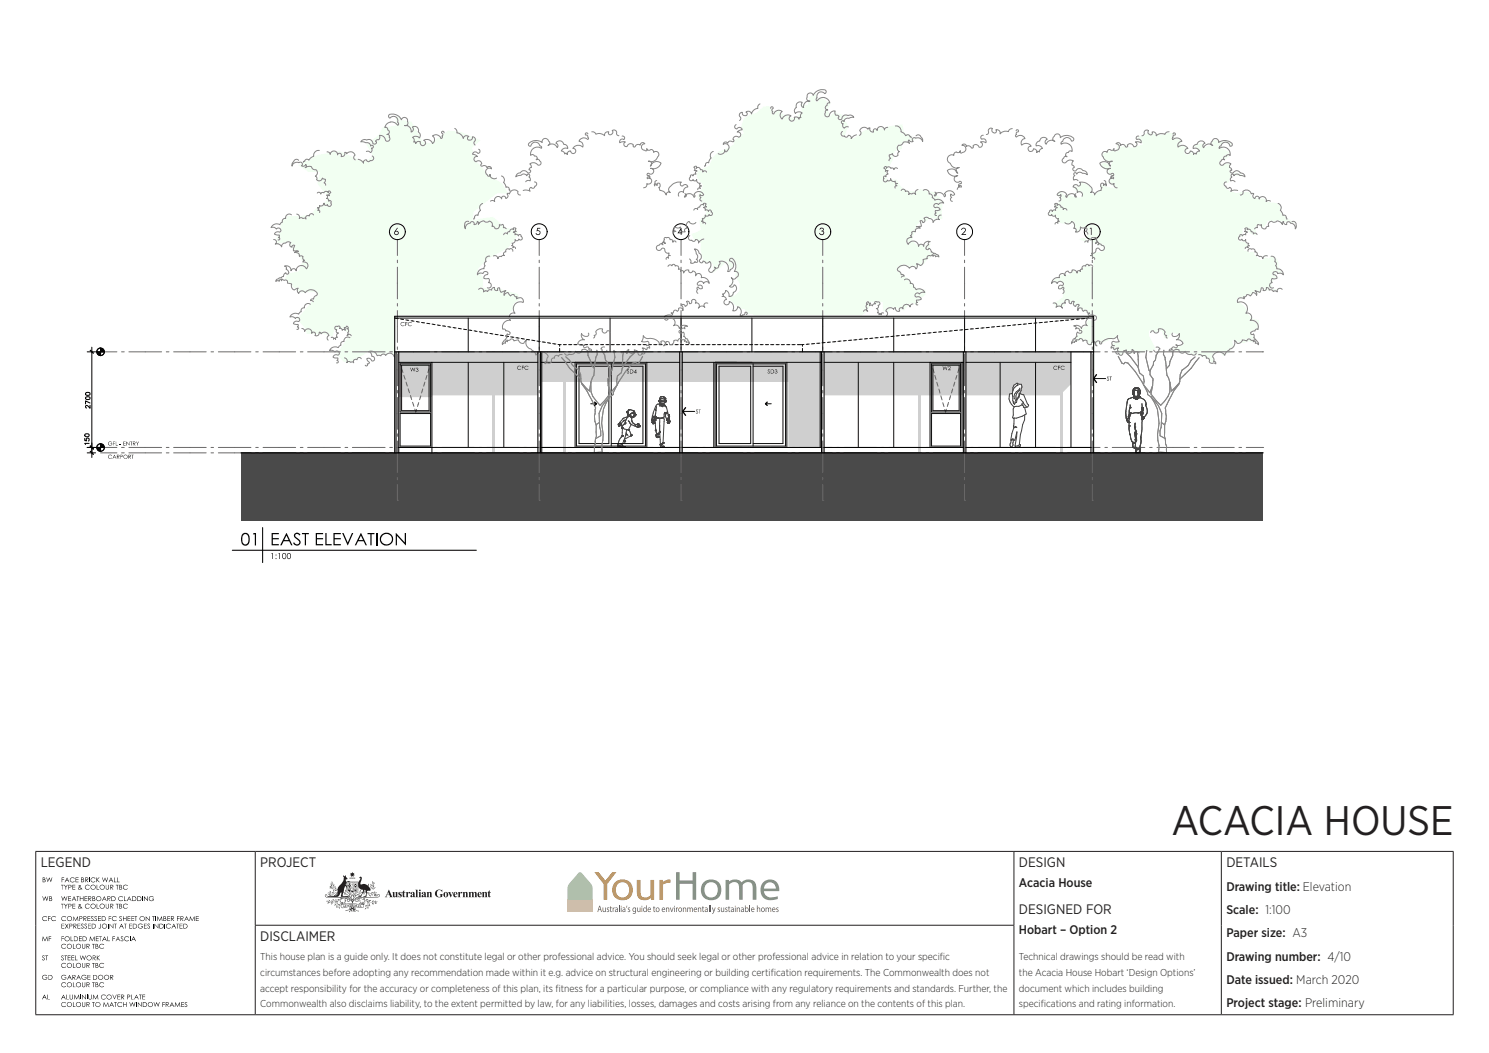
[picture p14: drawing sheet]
<svg xmlns="http://www.w3.org/2000/svg" width="420mm" height="297mm" viewBox="0 0 420 297" stroke-linecap="round" stroke-linejoin="round" font-family="sans-serif">
<defs><g id="words">
<text font-size="11.6" fill="#231f20" x="330.4" y="235.6">ACACIA HOUSE</text>
<g font-size="3.9" fill="#231f20">
<text x="11.5" y="244.7">LEGEND</text>
<text x="73.4" y="244.7">PROJECT</text>
<text x="287.4" y="244.7">DESIGN</text>
<text x="345.9" y="244.7">DETAILS</text>
<text x="287.4" y="257.9">DESIGNED FOR</text>
<text x="73.4" y="265.5">DISCLAIMER</text>
</g>
<g font-size="3.5" fill="#231f20">
<text x="287.4" y="250.2">Acacia House</text>
<text x="345.9" y="251.2">Drawing title: Elevation</text>
<text x="345.9" y="257.8">Scale: 1:100</text>
<text x="287.4" y="263.5">Hobart – Option 2</text>
<text x="345.9" y="264.4">Paper size: A3</text>
<text x="345.9" y="271">Drawing number: 4/10</text>
<text x="345.9" y="277.6">Date issued: March 2020</text>
<text x="345.9" y="284.1">Project stage: Preliminary</text>
</g>
<g font-size="2.8" fill="#231f20">
<text x="73.4" y="270.9">This house plan is a guide only. It does not constitute legal or other professional advice. You should seek legal or other professional advice in relation to your specif</text>
<text x="73.4" y="275.3">circumstances before adopting any recommendation made within it e.g. advice on structural engineering or building certif</text>
<text x="217.4" y="275.3">ication requirements. The Commonwealth does not</text>
<text x="265.1" y="270.9">ic</text>
<text x="287.4" y="270.9">Technical drawings should be read with</text>
<text x="287.4" y="275.3">the Acacia House Hobart ‘Design Options’</text>
<text x="73.4" y="279.7">accept responsibility for the accuracy or completeness of this plan, its f</text>
<text x="156.7" y="279.7">itness for a particular purpose, or compliance with any regulatory requirements and standards. Further, the</text>
<text x="287.4" y="279.7">document which includes building</text>
<text x="73.4" y="284.1">Commonwealth also disclaims liability, to the extent permitted by law, for any liabilities, losses, damages and costs arising from any reliance on the contents of this plan.</text>
<text x="287.4" y="284.1">specif</text>
<text x="293.6" y="284.1">ications and rating information.</text>
</g>
</g></defs>
<g fill="#000">
<path d="M12 252.8l.4 1 .4-1 .4 1 .4-1-.4 1.3-.4-1-.4 1z" fill-rule="evenodd"/>
<path d="M12 247.5h.6l.2 .3a.32 .32 0 0 0-.2 .4 .32 .32 0 0 0 .3 .2l-.2 .4h-.7zM12.2 247.6v.5h.3a.23 .23 0 0 0 .1-.4 .23 .23 0 0 0-.3-.1zM12.2 248.2v.5h.2a.3 .3 0 0 0 .3-.4 .3 .3 0 0 0-.5-.1z" fill-rule="evenodd"/>
<path d="M13.1 247.5l.4 1 .4-1 .4 1 .5-1-.4 1.3-.5-1-.4 1z" fill-rule="evenodd"/>
<path d="M12 258.7a.81 .81 0 0 1 1.3 0l-.6-.2a.6 .6 0 0 0-.6 .9 .6 .6 0 0 0 1.1 0l.1 .1a.75 .75 0 0 1-1 .2 .75 .75 0 0 1-.3-1z" fill-rule="evenodd"/>
<path d="M13.6 258.4h.7l-.6 .2v.4h.6l-.6 .1v.7z" fill-rule="evenodd"/>
<path d="M13.9 252.8l.7 .1-.2 .5a.38 .38 0 0 1 .3 .5 .38 .38 0 0 1-.4 .2h-.4zM14 252.9v.5a.24 .24 0 0 0 .4-.1 .24 .24 0 0 0-.2-.4zM14 253.5v.5l.5-.1a.35 .35 0 0 0-.1-.4 .35 .35 0 0 0-.4 0z" fill-rule="evenodd"/>
<path d="M14.6 258.7a.61 .61 0 0 1 .6-.3 .61 .61 0 0 1 .5 .4l-.4-.3a.61 .61 0 0 0-.7 .8 .61 .61 0 0 0 1.1 .1 .63 .63 0 0 1-.6 .5 .63 .63 0 0 1-.6-.4z" fill-rule="evenodd"/>
<path d="M17.2 249.6h.8l-.4 .1v1.2l-.1-1.2z" fill-rule="evenodd"/>
<path d="M17.2 254.9h.8l-.4 .2v1.2l-.1-1.2z" fill-rule="evenodd"/>
<path d="M17.3 252.8l.5 1 .3-1 .5 1 .4-1-.4 1.3-.4-1-.5 1z" fill-rule="evenodd"/>
<path d="M17.4 247.5h.7l-.6 .1v.5h.6l-.6 .1v.6z" fill-rule="evenodd"/>
<path d="M18 249.6l.6 .5 .5-.5-.5 .7v.6z" fill-rule="evenodd"/>
<path d="M18 254.9l.6 .6 .5-.6-.5 .7v.7z" fill-rule="evenodd"/>
<path d="M17.4 258.7a.61 .61 0 0 1 .6-.3 .61 .61 0 0 1 .6 .4l-.6-.3a.6 .6 0 0 0-.5 .9 .6 .6 0 0 0 1.1 0 .63 .63 0 0 1-.6 .5 .63 .63 0 0 1-.6-.4z" fill-rule="evenodd"/>
<path d="M18.9 247.5l.7 1.3-.4-.4h-.6l-.4 .4zM18.9 247.8l-.2 .5h.5z" fill-rule="evenodd"/>
<path d="M19.2 252.8h.8l-.6 .1v.5h.6l-.6 .1v.5l.6 .1h-.8z" fill-rule="evenodd"/>
<path d="M19.3 249.6h.4a.41 .41 0 0 1 .5 .4 .41 .41 0 0 1-.7 .3l-.2 .6zM19.4 249.7v.5h.3a.25 .25 0 0 0 .3-.2 .25 .25 0 0 0-.3-.3z" fill-rule="evenodd"/>
<path d="M19.3 254.9h.3a.43 .43 0 0 1 .6 .5 .43 .43 0 0 1-.8 .2l-.1 .7zM19.4 255.1v.4h.3a.25 .25 0 0 0 .3-.2 .25 .25 0 0 0-.3-.2z" fill-rule="evenodd"/>
<path d="M18.9 259.1a.72 .72 0 0 1 1.4 0 .72 .72 0 0 1-1.4 0zM19 259.1a.6 .6 0 0 0 1.2 0 .6 .6 0 0 0-1.2 0z" fill-rule="evenodd"/>
<path d="M20.4 249.6h.8l-.6 .1v.4h.6l-.6 .2v.5l.6 .1h-.8z" fill-rule="evenodd"/>
<path d="M20.4 254.9h.8l-.6 .2v.4h.6l-.6 .1v.5l.6 .2h-.8z" fill-rule="evenodd"/>
<path d="M20.8 258.4l.5 1.1 .6-1.1 .2 1.4-.3-1-.4 1-.6-1-.3 1z" fill-rule="evenodd"/>
<path d="M20.9 252.8l.6 1.3h-.1l-.2-.4h-.6l-.4 .4zM20.9 253.1l-.3 .4h.5z" fill-rule="evenodd"/>
<path d="M19.8 247.8a.63 .63 0 0 1 1.1 0l-.5-.2a.6 .6 0 0 0-.5 .9 .6 .6 0 0 0 1 0 .67 .67 0 0 1-.9 .3 .67 .67 0 0 1-.2-1z" fill-rule="evenodd"/>
<path d="M21.3 247.5h.8l-.6 .1v.5h.6l-.6 .1v.5l.6 .1h-.8z" fill-rule="evenodd"/>
<path d="M21.6 252.8h.7l-.3 .1v1.2l-.1-1.2z" fill-rule="evenodd"/>
<path d="M22.4 258.4h.3a.42 .42 0 0 1 .6 .4 .42 .42 0 0 1-.7 .4l-.2 .6zM22.5 258.6v.4h.3a.25 .25 0 0 0 .3-.3 .25 .25 0 0 0-.4-.1z" fill-rule="evenodd"/>
<path d="M22.5 252.8l.2 .6h.7l.1-.6v1.3l-.1-.6h-.7l-.2 .6z" fill-rule="evenodd"/>
<path d="M22.9 247.5l.7 .1v.6a.36 .36 0 0 1 .1 .4 .36 .36 0 0 1-.4 .2h-.4zM23 247.6l.2 .5a.22 .22 0 0 0 .3-.2 .22 .22 0 0 0-.3-.3zM23 248.2v.5h.2a.31 .31 0 0 0 .4-.3 .31 .31 0 0 0-.5-.2z" fill-rule="evenodd"/>
<path d="M22.3 249.7l.3-.1a.3 .3 0 0 1 .2 .3 .3 .3 0 0 1-.2 .3l.3 .3 .2-.1-.1 .2 .3 .3-.4-.2-.4 .2a.38 .38 0 0 1-.5-.3 .38 .38 0 0 1 .3-.4zM22.3 249.9a.2 .2 0 0 0 .4 0 .2 .2 0 0 0-.4 0zM22.4 250.3a.29 .29 0 0 0-.1 .5 .29 .29 0 0 0 .5-.2z" fill-rule="evenodd"/>
<path d="M22.3 255a.3 .3 0 0 1 .5 .1 .3 .3 0 0 1-.2 .4l.3 .4 .3-.1-.2 .2 .3 .3-.4-.2-.4 .2a.35 .35 0 0 1-.5-.2 .35 .35 0 0 1 .2-.5zM22.3 255.3a.2 .2 0 0 0 .4 0 .2 .2 0 0 0-.4 0zM22.4 255.7a.31 .31 0 0 0-.1 .5 .31 .31 0 0 0 .5-.2z" fill-rule="evenodd"/>
<path d="M23.5 258.4h.3a.4 .4 0 0 1 .6 .3 .4 .4 0 0 1-.5 .5l.5 .6-.7-.6-.2 .6zM23.7 258.6v.4l.5-.1v-.3z" fill-rule="evenodd"/>
<path d="M23.9 252.8h.7l-.6 .1v.5h.6l-.6 .1v.5l.6 .1h-.7z" fill-rule="evenodd"/>
<path d="M24 247.5l.9 .2-.1 .4-.4 .1 .5 .6-.7-.6-.2 .6zM24.2 247.6v.5h.2a.26 .26 0 0 0 .4-.2 .26 .26 0 0 0-.4-.3z" fill-rule="evenodd"/>
<path d="M24.7 258.4h.8l-.7 .2v.4h.7l-.7 .1v.5l.7 .2h-.8z" fill-rule="evenodd"/>
<path d="M24.9 252.8h.2a.4 .4 0 0 1 .6 .3 .4 .4 0 0 1-.4 .4l.5 .6-.7-.6-.2 .6zM25 252.9v.5h.3a.25 .25 0 0 0 .3-.2 .25 .25 0 0 0-.3-.3z" fill-rule="evenodd"/>
<path d="M24.1 249.8a.84 .84 0 0 1 1.2 0l-.6-.1a.6 .6 0 0 0-.5 .9 .6 .6 0 0 0 1 0 .66 .66 0 0 1-.9 .3 .66 .66 0 0 1-.3-.9z" fill-rule="evenodd"/>
<path d="M24.1 255.2a.6 .6 0 0 1 .6-.4 .6 .6 0 0 1 .5 .4l-.4-.2a.61 .61 0 0 0-.7 .8 .61 .61 0 0 0 1.1 .1 .63 .63 0 0 1-.7 .4 .63 .63 0 0 1-.5-.5z" fill-rule="evenodd"/>
<path d="M25.7 258.5l.4-.1 .2 .3a.27 .27 0 0 0-.3-.2 .27 .27 0 0 0-.2 .4 .27 .27 0 0 0 .4 .1v.1a.35 .35 0 0 1 0 .6 .35 .35 0 0 1-.5-.3 .31 .31 0 0 0 .4 .2 .31 .31 0 0 0 .2-.3 .31 .31 0 0 0-.4-.3l-.2-.2z" fill-rule="evenodd"/>
<path d="M26.1 252.8h.6v.6a.37 .37 0 0 1 .2 .5 .37 .37 0 0 1-.5 .2h-.3zM26.2 252.9v.5a.24 .24 0 0 0 .4-.1 .25 .25 0 0 0-.3-.4zM26.2 253.5l.1 .5a.32 .32 0 0 0 .5-.4 .32 .32 0 0 0-.6-.1z" fill-rule="evenodd"/>
<path d="M25.5 250.2a.75 .75 0 0 1 1.5 0 .75 .75 0 0 1-1.5 0zM25.7 250.2a.58 .58 0 0 0 1.1 0 .58 .58 0 0 0-1.1 0z" fill-rule="evenodd"/>
<path d="M25.5 255.6a.75 .75 0 0 1 1.5 0 .75 .75 0 0 1-1.5 0zM25.7 255.6a.58 .58 0 0 0 1.1 0 .58 .58 0 0 0-1.1 0z" fill-rule="evenodd"/>
<path d="M26.7 258.5l.4-.1 .2 .3a.27 .27 0 0 0-.4-.2 .27 .27 0 0 0-.1 .4 .27 .27 0 0 0 .3 .1l.1 .1a.4 .4 0 0 1-.1 .7 .4 .4 0 0 1-.6-.3l.2-.1a.31 .31 0 0 0 .4 .2 .31 .31 0 0 0 .2-.3 .31 .31 0 0 0-.4-.3l-.2-.2z" fill-rule="evenodd"/>
<path d="M25.7 247.8a.63 .63 0 0 1 1.1 0l-.5-.2a.6 .6 0 0 0-.5 .9 .6 .6 0 0 0 1 0 .67 .67 0 0 1-1 .3 .67 .67 0 0 1-.1-1z" fill-rule="evenodd"/>
<path d="M27.2 247.5l.1 .5 .8-.5-.7 .6 .7 .7-.8-.6-.1 .6z" fill-rule="evenodd"/>
<path d="M27.3 249.6l.1 1.2 .6 .1h-.7z" fill-rule="evenodd"/>
<path d="M27.3 254.9l.1 1.2 .6 .2h-.7z" fill-rule="evenodd"/>
<path d="M27.6 258.4h.9l-.7 .2v.4h.7l-.7 .1v.5l.7 .2h-.9z" fill-rule="evenodd"/>
<path d="M27.1 253.5a.75 .75 0 0 1 1.5 0 .75 .75 0 0 1-1.5 0zM27.3 253.5a.58 .58 0 0 0 1.1 0 .58 .58 0 0 0-1.1 0z" fill-rule="evenodd"/>
<path d="M28.7 258.4h.3a.68 .68 0 0 1 .9 .6 .68 .68 0 0 1-.8 .8h-.4zM28.8 258.6v1a.6 .6 0 0 0 .9-.5 .6 .6 0 0 0-.9-.5z" fill-rule="evenodd"/>
<path d="M28.8 247.5l.4 1 .4-1 .4 1 .5-1-.4 1.3-.5-1-.4 1z" fill-rule="evenodd"/>
<path d="M28.1 250.2a.72 .72 0 0 1 1.4 0 .72 .72 0 0 1-1.4 0zM28.2 250.2a.6 .6 0 0 0 1.2 0 .6 .6 0 0 0-1.2 0z" fill-rule="evenodd"/>
<path d="M28.1 255.6a.72 .72 0 0 1 1.4 0 .72 .72 0 0 1-1.4 0zM28.2 255.6a.6 .6 0 0 0 1.2 0 .6 .6 0 0 0-1.2 0z" fill-rule="evenodd"/>
<path d="M29.4 252.8l.7 1.3-.4-.4h-.6l-.4 .4zM29.4 253.1l-.2 .4h.5z" fill-rule="evenodd"/>
<path d="M29.9 249.6l.2 1.2 .5-.2v-1l.1 .8a.46 .46 0 0 1-.4 .6 .46 .46 0 0 1-.4-.6z" fill-rule="evenodd"/>
<path d="M29.9 254.9l.1 1.2 .6-.1v-1.1l.1 .8a.45 .45 0 0 1-.4 .6 .45 .45 0 0 1-.4-.6z" fill-rule="evenodd"/>
<path d="M30.3 252.8h.2a.4 .4 0 0 1 .6 .3 .4 .4 0 0 1-.5 .4l.5 .6-.6-.6-.2 .6zM30.4 252.9v.5l.5-.1a.23 .23 0 0 0 .1-.3 .23 .23 0 0 0-.4-.1z" fill-rule="evenodd"/>
<path d="M30.7 258.4h.7l-.6 .2v.4h.6l-.6 .1v.7z" fill-rule="evenodd"/>
<path d="M31.1 249.6h.3a.4 .4 0 0 1 .6 .3 .4 .4 0 0 1-.5 .4l.5 .6-.7-.6-.2 .6zM31.2 249.7v.5h.3a.26 .26 0 0 0 .3-.3 .26 .26 0 0 0-.3-.2z" fill-rule="evenodd"/>
<path d="M31.1 254.9h.3a.39 .39 0 0 1 .6 .3 .39 .39 0 0 1-.5 .4l.5 .7-.7-.7-.2 .7zM31.2 255.1v.4h.3a.26 .26 0 0 0 .3-.2 .26 .26 0 0 0-.3-.2z" fill-rule="evenodd"/>
<path d="M31.3 247.5l.7 1.3-.4-.4h-.6l-.4 .4zM31.3 247.8l-.2 .5h.5z" fill-rule="evenodd"/>
<path d="M31.4 252.8h.3a.68 .68 0 0 1 .9 .6 .68 .68 0 0 1-.7 .7h-.5zM31.6 252.9v1.1a.6 .6 0 0 0 .8-.5 .6 .6 0 0 0-.8-.6z" fill-rule="evenodd"/>
<path d="M32.2 247.5l.1 1.2 .6 .1h-.7z" fill-rule="evenodd"/>
<path d="M32.7 249.6h.7l-.3 .1v1.2l-.1-1.2z" fill-rule="evenodd"/>
<path d="M32.7 254.9h.7l-.3 .2v1.2l-.1-1.2z" fill-rule="evenodd"/>
<path d="M31.7 258.7a.61 .61 0 0 1 .6-.3 .61 .61 0 0 1 .5 .4l-.5-.3a.6 .6 0 0 0-.5 .9 .6 .6 0 0 0 1 0 .63 .63 0 0 1-.6 .5 .63 .63 0 0 1-.5-.4z" fill-rule="evenodd"/>
<path d="M33 247.5l.2 1.2 .5 .1h-.7z" fill-rule="evenodd"/>
<path d="M33.8 258.5l.3-.1 .2 .3a.25 .25 0 0 0-.3-.2 .25 .25 0 0 0-.2 .3 .25 .25 0 0 0 .3 .2l.1 .1a.35 .35 0 0 1 0 .6 .35 .35 0 0 1-.5-.3l.1 .2a.26 .26 0 0 0 .4 0 .26 .26 0 0 0-.1-.4l-.4-.4z" fill-rule="evenodd"/>
<path d="M33.6 249.6h.3a.33 .33 0 0 1 .4 .1 .33 .33 0 0 1-.1 .5 .37 .37 0 0 1 .3 .5 .37 .37 0 0 1-.5 .2h-.4zM33.8 249.7v.4a.24 .24 0 0 0 .4-.1 .24 .24 0 0 0-.3-.3zM33.8 250.3v.5h.3a.31 .31 0 0 0 .2-.5 .31 .31 0 0 0-.5 0z" fill-rule="evenodd"/>
<path d="M33.6 254.9l.6 .1 .1 .6a.37 .37 0 0 1 .1 .5 .37 .37 0 0 1-.4 .2h-.4zM33.8 255.1v.4a.24 .24 0 0 0 .4-.1 .24 .24 0 0 0-.3-.3zM33.8 255.6l.1 .5a.32 .32 0 0 0 .4-.4 .32 .32 0 0 0-.5-.1z" fill-rule="evenodd"/>
<path d="M34.7 258.4l.1 .6h.7l.2-.6v1.4l-.2-.7h-.7l-.1 .7z" fill-rule="evenodd"/>
<path d="M33.5 253a.61 .61 0 0 1 .6-.3 .61 .61 0 0 1 .5 .4l-.4-.2a.61 .61 0 0 0-.7 .8 .61 .61 0 0 0 1.1 .1 .63 .63 0 0 1-.6 .4 .63 .63 0 0 1-.5-.3z" fill-rule="evenodd"/>
<path d="M35 252.8l.1 1.2 .6 .1h-.7z" fill-rule="evenodd"/>
<path d="M36 258.4h.8l-.7 .2v.4h.7l-.7 .1v.5l.7 .2h-.8z" fill-rule="evenodd"/>
<path d="M34.8 249.8a.86 .86 0 0 1 1.2 0l-.6-.1a.58 .58 0 0 0-.5 .8 .58 .58 0 0 0 1 .1h.1a.73 .73 0 0 1-1 .2 .73 .73 0 0 1-.2-1z" fill-rule="evenodd"/>
<path d="M34.9 255.1l.7-.2 .4 .3-.6-.2a.58 .58 0 0 0-.5 .9 .58 .58 0 0 0 1 0l.1 .1a.74 .74 0 0 1-1 .2 .74 .74 0 0 1-.1-1.1z" fill-rule="evenodd"/>
<path d="M36.5 252.8l.6 1.3-.4-.4h-.6l-.2 .4h-.1zM36.5 253.1l-.3 .4h.5z" fill-rule="evenodd"/>
<path d="M37.1 258.4h.7l-.7 .2v.4h.7l-.7 .1v.5l.7 .2h-.7z" fill-rule="evenodd"/>
<path d="M37.3 252.8h.3a.68 .68 0 0 1 .8 .6 .68 .68 0 0 1-.7 .7h-.4zM37.4 252.9v1.1a.6 .6 0 0 0 .9-.5 .6 .6 0 0 0-.9-.6z" fill-rule="evenodd"/>
<path d="M37.9 258.4h.8l-.3 .2v1.2l-.1-1.2z" fill-rule="evenodd"/>
<path d="M38.7 252.8h.3a.68 .68 0 0 1 .9 .6 .68 .68 0 0 1-.7 .7h-.5zM38.9 252.9v1.1a.61 .61 0 0 0 .9-.5 .61 .61 0 0 0-.9-.6z" fill-rule="evenodd"/>
<path d="M39.4 259.1a.72 .72 0 0 1 1.4 0 .72 .72 0 0 1-1.4 0zM39.5 259.1a.6 .6 0 0 0 1.2 0 .6 .6 0 0 0-1.2 0z" fill-rule="evenodd"/>
<path d="M40.6 252.8l1 1 .1-1v1.3l-1-1-.1 1z" fill-rule="evenodd"/>
<path d="M41.1 258.4l1 1 .1-1v1.4l-.9-1-.2 1z" fill-rule="evenodd"/>
<path d="M42.9 258.4h.8l-.3 .2v1.2l-.2-1.2z" fill-rule="evenodd"/>
<path d="M42.1 253l.2-.1a.59 .59 0 0 1 .9 .2l-.5-.2a.59 .59 0 0 0-.6 .5 .59 .59 0 0 0 .5 .7 .59 .59 0 0 0 .7-.5l-.4-.1h.5a.72 .72 0 0 1-.9 .6 .72 .72 0 0 1-.4-1.1z" fill-rule="evenodd"/>
<path d="M44.4 258.4l.6 1.1 .6-1.1 .2 1.4-.3-1-.4 1-.6-1-.2 1z" fill-rule="evenodd"/>
<path d="M46.1 258.4l.6 .1v.6a.37 .37 0 0 1 .2 .4 .37 .37 0 0 1-.4 .3h-.4zM46.2 258.6v.4l.5-.1v-.3zM46.2 259.1v.5h.4a.31 .31 0 0 0 .1-.4 .31 .31 0 0 0-.5-.1z" fill-rule="evenodd"/>
<path d="M47.2 258.4h.8l-.7 .2v.4h.7l-.7 .1v.5l.7 .2h-.8z" fill-rule="evenodd"/>
<path d="M48.2 258.4h.3a.4 .4 0 0 1 .6 .3 .4 .4 0 0 1-.5 .5l.5 .6-.6-.6-.3 .6zM48.4 258.6v.4h.2a.25 .25 0 0 0 .4-.2 .25 .25 0 0 0-.4-.2z" fill-rule="evenodd"/>
<path d="M49.9 258.4h.8l-.6 .2v.4h.6l-.6 .1v.7z" fill-rule="evenodd"/>
<path d="M50.9 258.4h.3a.4 .4 0 0 1 .6 .3 .4 .4 0 0 1-.5 .5l.5 .6-.7-.6-.2 .6zM51 258.6v.4l.6-.1v-.3z" fill-rule="evenodd"/>
<path d="M52.6 258.4l.7 1.4-.4-.5h-.6l-.3 .5zM52.7 258.7l-.3 .5h.5z" fill-rule="evenodd"/>
<path d="M53.6 258.4l.6 1.1 .6-1.1 .2 1.4-.3-1-.5 1-.5-1-.3 1z" fill-rule="evenodd"/>
<path d="M55.2 258.4h.9l-.7 .2v.4h.7l-.7 .1v.5l.7 .2h-.9z" fill-rule="evenodd"/>
<path d="M12 269.6l.5-.1 .1 .2h-.1a.25 .25 0 0 0-.4 0 .25 .25 0 0 0 .2 .4 .41 .41 0 0 1 .2 .7 .41 .41 0 0 1-.7-.2l.2-.1a.28 .28 0 0 0 .3 .2 .28 .28 0 0 0 .2-.2 .28 .28 0 0 0-.3-.3l-.3-.4z" fill-rule="evenodd"/>
<path d="M12.1 264.1l.6 1.1 .6-1.1 .2 1.3-.3-.9-.5 .9-.5-.9-.3 .9z" fill-rule="evenodd"/>
<path d="M12.8 269.5h.8l-.4 .1v1.2l-.1-1.2z" fill-rule="evenodd"/>
<path d="M12.1 275.2v-.1a.84 .84 0 0 1 1.2 .1h-.9a.59 .59 0 0 0-.1 1 .59 .59 0 0 0 .9-.4l-.4-.1h.6a.72 .72 0 0 1-1 .6 .72 .72 0 0 1-.3-1.1z" fill-rule="evenodd"/>
<path d="M13.7 275h.2a.68 .68 0 0 1 .9 .6 .68 .68 0 0 1-.7 .7h-.4zM13.8 275.1v1.1a.63 .63 0 0 0 .9-.6 .63 .63 0 0 0-.9-.5z" fill-rule="evenodd"/>
<path d="M13.8 264.1h.6l-.5 .1v.5h.5l-.5 .1v.6z" fill-rule="evenodd"/>
<path d="M17.4 269.6l.4-.1 .1 .3a.27 .27 0 0 0-.4-.1 .27 .27 0 0 0-.1 .3 .27 .27 0 0 0 .4 .2 .36 .36 0 0 1 .1 .6 .36 .36 0 0 1-.6-.3 .29 .29 0 0 0 .3 .3 .29 .29 0 0 0 .3-.3 .29 .29 0 0 0-.3-.3l-.3-.3z" fill-rule="evenodd"/>
<path d="M17.4 260.6h.7h-.6v.5h.6l-.6 .1v.6l.6 .1h-.7z" fill-rule="evenodd"/>
<path d="M17.4 264.1h.6l-.6 .1v.5h.6l-.6 .1v.6z" fill-rule="evenodd"/>
<path d="M18.2 269.5h.7l-.3 .1v1.2l-.1-1.2z" fill-rule="evenodd"/>
<path d="M18.3 260.6l.5 .5 .5-.5-.4 .6 .4 .7-.5-.6-.5 .6 .4-.7z" fill-rule="evenodd"/>
<path d="M17.4 271.9a.6 .6 0 0 1 .6-.4 .6 .6 0 0 1 .5 .5l-.5-.3a.6 .6 0 0 0-.5 .9 .6 .6 0 0 0 1 0 .6 .6 0 0 1-.5 .4 .6 .6 0 0 1-.6-.3z" fill-rule="evenodd"/>
<path d="M17.4 266.6a.76 .76 0 0 1 1.2-.1l-.5-.2a.6 .6 0 0 0-.7 .9 .6 .6 0 0 0 1.1 0 .6 .6 0 0 1-.5 .4 .6 .6 0 0 1-.6-.3z" fill-rule="evenodd"/>
<path d="M17.4 277.4a.6 .6 0 0 1 .6-.4 .6 .6 0 0 1 .5 .4l-.5-.2a.59 .59 0 0 0-.5 .9 .59 .59 0 0 0 1 0 .62 .62 0 0 1-.7 .4 .62 .62 0 0 1-.5-.5z" fill-rule="evenodd"/>
<path d="M17.4 275.2l.2-.2a.57 .57 0 0 1 1 .3l-.4-.2-.5 .1a.59 .59 0 0 0 0 .9 .59 .59 0 0 0 .9-.3l-.4-.1h.5a.73 .73 0 0 1-.9 .6 .73 .73 0 0 1-.4-1.1z" fill-rule="evenodd"/>
<path d="M18.2 264.8a.7 .7 0 0 1 1.4 0 .7 .7 0 0 1-1.4 0zM18.4 264.8a.57 .57 0 0 0 1.1 0 .57 .57 0 0 0-1.1 0z" fill-rule="evenodd"/>
<path d="M19.1 269.5h.8l-.7 .1v.5h.7l-.7 .1v.5l.7 .1h-.8z" fill-rule="evenodd"/>
<path d="M19.6 260.6h.2a.43 .43 0 0 1 .6 .4 .43 .43 0 0 1-.7 .2l-.1 .7zM19.7 260.6v.5h.2a.26 .26 0 0 0 .4-.2 .26 .26 0 0 0-.4-.3z" fill-rule="evenodd"/>
<path d="M18.8 272.3a.75 .75 0 0 1 1.5 0 .75 .75 0 0 1-1.5 0zM19 272.3a.6 .6 0 0 0 1.2 0 .6 .6 0 0 0-1.2 0z" fill-rule="evenodd"/>
<path d="M18.8 266.9a.75 .75 0 0 1 1.5 0 .75 .75 0 0 1-1.5 0zM19 266.9a.6 .6 0 0 0 1.2 0 .6 .6 0 0 0-1.2 0z" fill-rule="evenodd"/>
<path d="M18.8 277.8a.75 .75 0 0 1 1.5 0 .75 .75 0 0 1-1.5 0zM19 277.8a.6 .6 0 0 0 1.2 0 .6 .6 0 0 0-1.2 0z" fill-rule="evenodd"/>
<path d="M19.6 275l.7 1.3h-.2l-.2-.4h-.6l-.4 .4zM19.6 275.3l-.3 .4h.5z" fill-rule="evenodd"/>
<path d="M19.9 264.1l.2 1.2 .5 .1h-.7z" fill-rule="evenodd"/>
<path d="M20.2 269.5h.8l-.7 .1v.5h.7l-.7 .1v.5l.7 .1h-.8z" fill-rule="evenodd"/>
<path d="M20.4 275h.5a.37 .37 0 0 1 .4 .4 .37 .37 0 0 1-.5 .3l.5 .6-.7-.6-.2 .6zM20.6 275.1v.5l.5-.1v-.4z" fill-rule="evenodd"/>
<path d="M20.6 271.6l.1 1.2 .6 .2h-.7z" fill-rule="evenodd"/>
<path d="M20.6 266.2l.1 1.2 .6 .2h-.7z" fill-rule="evenodd"/>
<path d="M20.6 277.1l.1 1.2 .6 .1h-.7z" fill-rule="evenodd"/>
<path d="M20.7 260.6l.8 .1a.36 .36 0 0 1 0 .5 .36 .36 0 0 1-.4 0l.5 .7-.7-.7-.2 .7zM20.9 260.6v.5h.2a.26 .26 0 0 0 .4-.2 .26 .26 0 0 0-.4-.3z" fill-rule="evenodd"/>
<path d="M20.9 264.1h.2a.68 .68 0 0 1 .9 .6 .68 .68 0 0 1-.7 .7h-.4zM21 264.2v1.1a.61 .61 0 0 0 .9-.5 .61 .61 0 0 0-.9-.6z" fill-rule="evenodd"/>
<path d="M21.2 269.5l.1 1.2 .6 .1h-.7z" fill-rule="evenodd"/>
<path d="M21.9 260.6h.8h-.7v.5h.7l-.7 .1v.6l.7 .1h-.8z" fill-rule="evenodd"/>
<path d="M21.4 272.3a.72 .72 0 0 1 1.4 0 .72 .72 0 0 1-1.4 0zM21.5 272.3a.6 .6 0 0 0 1.2 0 .6 .6 0 0 0-1.2 0z" fill-rule="evenodd"/>
<path d="M21.4 266.9a.72 .72 0 0 1 1.4 0 .72 .72 0 0 1-1.4 0zM21.5 266.9a.6 .6 0 0 0 1.2 0 .6 .6 0 0 0-1.2 0z" fill-rule="evenodd"/>
<path d="M21.4 277.8a.72 .72 0 0 1 1.4 0 .72 .72 0 0 1-1.4 0zM21.5 277.8a.6 .6 0 0 0 1.2 0 .6 .6 0 0 0-1.2 0z" fill-rule="evenodd"/>
<path d="M22.1 275l.7 1.3-.3-.4h-.6l-.4 .4zM22.2 275.3l-.3 .4h.5z" fill-rule="evenodd"/>
<path d="M22.3 264.1h.8l-.7 .1v.5h.7l-.7 .1v.5l.7 .1h-.8z" fill-rule="evenodd"/>
<path d="M22.5 269.5l.4 1 .4-1 .5 1 .4-1-.4 1.3-.5-1-.4 1z" fill-rule="evenodd"/>
<path d="M23 260.6a.25 .25 0 0 1 .3-.1 .25 .25 0 0 1 .1 .3 .25 .25 0 0 0-.3-.2 .25 .25 0 0 0-.1 .4 .25 .25 0 0 0 .3 .1 .39 .39 0 0 1 .4 .4 .39 .39 0 0 1-.4 .4 .39 .39 0 0 1-.4-.4l.1 .2a.3 .3 0 0 0 .5-.2 .3 .3 0 0 0-.4-.3l-.2-.3z" fill-rule="evenodd"/>
<path d="M23.2 271.6l.1 .8a.33 .33 0 0 0 .3 .5 .33 .33 0 0 0 .3-.5v-.8l.1 .8a.46 .46 0 0 1-.4 .6 .46 .46 0 0 1-.4-.6z" fill-rule="evenodd"/>
<path d="M23.2 266.2l.1 1.1 .2 .1a.3 .3 0 0 0 .4 0 .3 .3 0 0 0 0-.4l.1-.8v1.2l-.3 .2-.5-.2z" fill-rule="evenodd"/>
<path d="M23.2 277.1l.1 .9a.31 .31 0 0 0 .3 .3 .31 .31 0 0 0 .3-.4v-.8l.1 .8a.45 .45 0 0 1-.4 .6 .45 .45 0 0 1-.4-.6z" fill-rule="evenodd"/>
<path d="M23.3 264.1h.3a.68 .68 0 0 1 .9 .6 .68 .68 0 0 1-.7 .7h-.5zM23.4 264.2v1.1a.6 .6 0 0 0 .9-.5 .6 .6 0 0 0-.9-.6z" fill-rule="evenodd"/>
<path d="M23.9 260.6a.25 .25 0 0 1 .4-.1 .25 .25 0 0 1 .1 .3 .25 .25 0 0 0-.3-.2 .25 .25 0 0 0-.2 .3 .25 .25 0 0 0 .3 .2 .39 .39 0 0 1 .4 .4 .39 .39 0 0 1-.3 .4 .39 .39 0 0 1-.4-.4l.1 .2a.3 .3 0 0 0 .5-.2 .3 .3 0 0 0-.4-.3l-.2-.3z" fill-rule="evenodd"/>
<path d="M23.1 275.2l.2-.1a.84 .84 0 0 1 1.1 .1l-.9-.1a.59 .59 0 0 0-.1 1 .59 .59 0 0 0 .9-.3l-.4-.1h.6a.73 .73 0 0 1-1 .6 .73 .73 0 0 1-.4-1.1z" fill-rule="evenodd"/>
<path d="M24.4 271.6h.3a.4 .4 0 0 1 .6 .3 .4 .4 0 0 1-.5 .5l.5 .6-.7-.6-.2 .6zM24.5 271.8v.4h.3a.26 .26 0 0 0 .4-.2 .26 .26 0 0 0-.4-.2z" fill-rule="evenodd"/>
<path d="M24.4 266.2h.4a.38 .38 0 0 1 .5 .4 .38 .38 0 0 1-.5 .4l.5 .6-.7-.6-.2 .6zM24.5 266.4v.4h.3a.26 .26 0 0 0 .3-.2 .26 .26 0 0 0-.3-.2z" fill-rule="evenodd"/>
<path d="M24.4 277.1l.7 .1a.36 .36 0 0 1 .1 .5 .36 .36 0 0 1-.4 .1l.5 .6-.7-.6-.2 .6zM24.5 277.2v.5l.6-.2v-.2z" fill-rule="evenodd"/>
<path d="M24.7 275h.8l-.7 .1v.4h.7l-.7 .1v.6l.7 .1h-.8z" fill-rule="evenodd"/>
<path d="M24.9 260.6h.8h-.7v.5h.7l-.7 .1v.6l.7 .1h-.8z" fill-rule="evenodd"/>
<path d="M24.4 270.2a.72 .72 0 0 1 1.4 0 .72 .72 0 0 1-1.4 0zM24.5 270.2a.6 .6 0 0 0 1.2 0 .6 .6 0 0 0-1.2 0z" fill-rule="evenodd"/>
<path d="M25.4 264.1l.6 1.1 .6-1.1 .2 1.3-.3-.9-.5 .9-.5-.9-.3 .9z" fill-rule="evenodd"/>
<path d="M25.9 260.6h.3a.68 .68 0 0 1 .8 .5 .68 .68 0 0 1-.7 .8h-.4zM26 260.6v1.2a.61 .61 0 0 0 .9-.6 .61 .61 0 0 0-.9-.6z" fill-rule="evenodd"/>
<path d="M26 271.6h.7l-.3 .2v1.2l-.1-1.2z" fill-rule="evenodd"/>
<path d="M26 266.2h.7l-.3 .2v1.2l-.1-1.2z" fill-rule="evenodd"/>
<path d="M26 277.1h.7l-.3 .1v1.2l-.1-1.2z" fill-rule="evenodd"/>
<path d="M26.2 269.5h.2a.39 .39 0 0 1 .6 .3 .39 .39 0 0 1-.5 .4l.5 .6-.7-.6-.1 .6zM26.3 269.6v.5l.6-.1-.1-.3z" fill-rule="evenodd"/>
<path d="M26.3 275h.3a.68 .68 0 0 1 .8 .6 .68 .68 0 0 1-.7 .7h-.4zM26.4 275.1v1.1a.63 .63 0 0 0 .9-.6 .63 .63 0 0 0-.9-.5z" fill-rule="evenodd"/>
<path d="M26.9 271.6l.6 .1v.5a.39 .39 0 0 1 .3 .5 .39 .39 0 0 1-.5 .3h-.4zM27.1 271.8v.4a.25 .25 0 0 0 .4-.1 .25 .25 0 0 0-.3-.3zM27.1 272.3v.5h.4a.31 .31 0 0 0 0-.5 .31 .31 0 0 0-.4 0z" fill-rule="evenodd"/>
<path d="M26.9 266.2h.3a.33 .33 0 0 1 .4 .2 .33 .33 0 0 1-.1 .4 .38 .38 0 0 1 .3 .5 .38 .38 0 0 1-.5 .3h-.4zM27.1 266.4v.4a.24 .24 0 0 0 .4-.1 .24 .24 0 0 0-.3-.3zM27.1 266.9l.1 .5a.32 .32 0 0 0 .4-.4 .32 .32 0 0 0-.5-.1z" fill-rule="evenodd"/>
<path d="M26.9 277.1l.7 .2-.1 .4a.36 .36 0 0 1 .3 .5 .36 .36 0 0 1-.5 .2h-.4zM27.1 277.2v.5a.26 .26 0 0 0 .4-.2 .26 .26 0 0 0-.3-.3zM27.1 277.8l.1 .5a.33 .33 0 0 0 .4-.4 .33 .33 0 0 0-.5-.1z" fill-rule="evenodd"/>
<path d="M27 264.1h.8l-.6 .1v.5h.6l-.6 .1v.5l.6 .1h-.8z" fill-rule="evenodd"/>
<path d="M27.3 269.5l.2 .5 .7-.5-.7 .6 .7 .7-.7-.6-.2 .6z" fill-rule="evenodd"/>
<path d="M28 264.1h.7l-.3 .1v1.2l-.1-1.2z" fill-rule="evenodd"/>
<path d="M28.3 260.6l.2 .9a.31 .31 0 0 1-.3 .4 .31 .31 0 0 1-.3-.2 .26 .26 0 0 0 .3 .1 .26 .26 0 0 0 .1-.4z" fill-rule="evenodd"/>
<path d="M27.6 275.7a.75 .75 0 0 1 1.5 0 .75 .75 0 0 1-1.5 0zM27.8 275.7a.6 .6 0 0 0 1.2 0 .6 .6 0 0 0-1.2 0z" fill-rule="evenodd"/>
<path d="M28.1 271.9a.77 .77 0 0 1 1.2 0l-.6-.2a.58 .58 0 0 0-.5 .9 .58 .58 0 0 0 1 0l.1 .1a.73 .73 0 0 1-1 .2 .73 .73 0 0 1-.2-1z" fill-rule="evenodd"/>
<path d="M28.2 266.4l.6-.2 .5 .3-.5-.2a.59 .59 0 0 0-.6 .8 .59 .59 0 0 0 1 .1l.1 .1a.74 .74 0 0 1-1 .2 .74 .74 0 0 1-.1-1.1z" fill-rule="evenodd"/>
<path d="M28.2 277.3l.7-.2 .4 .3-.6-.2a.57 .57 0 0 0-.5 .9 .57 .57 0 0 0 1 0l.1 .1a.74 .74 0 0 1-1 .1 .74 .74 0 0 1-.1-1z" fill-rule="evenodd"/>
<path d="M28.7 261.2a.75 .75 0 0 1 1.5 0 .75 .75 0 0 1-1.5 0zM28.9 261.2a.58 .58 0 0 0 1.1 0 .58 .58 0 0 0-1.1 0z" fill-rule="evenodd"/>
<path d="M29.5 264.1l.6 1.3-.3-.4h-.6l-.4 .4zM29.5 264.4l-.2 .5h.4z" fill-rule="evenodd"/>
<path d="M29.3 275.7a.75 .75 0 0 1 1.5 0 .75 .75 0 0 1-1.5 0zM29.5 275.7a.58 .58 0 0 0 1.1 0 .58 .58 0 0 0-1.1 0z" fill-rule="evenodd"/>
<path d="M30.3 264.1l.2 1.2 .5 .1h-.7z" fill-rule="evenodd"/>
<path d="M30.9 260.6l.9 1 .2-1v1.3l-1-1.1-.1 1.1z" fill-rule="evenodd"/>
<path d="M31.1 275h.4a.36 .36 0 0 1 .4 .4 .36 .36 0 0 1-.4 .3l.5 .6-.7-.6-.2 .6zM31.2 275.1v.5h.3a.25 .25 0 0 0 .3-.3 .25 .25 0 0 0-.3-.2z" fill-rule="evenodd"/>
<path d="M31.7 264.1h.7l-.5 .1v.5h.5l-.5 .1v.6z" fill-rule="evenodd"/>
<path d="M32.2 260.6h.7h-.3v1.3l-.1-1.3z" fill-rule="evenodd"/>
<path d="M33.3 264.1l.6 1.3-.3-.4h-.7l-.3 .4zM33.3 264.4l-.3 .5h.5z" fill-rule="evenodd"/>
<path d="M34.1 264.2l.5-.1 .2 .2h-.2a.24 .24 0 0 0-.4 .1 .24 .24 0 0 0 .3 .3 .38 .38 0 0 1 .4 .4 .38 .38 0 0 1-.4 .4 .38 .38 0 0 1-.4-.4 .32 .32 0 0 0 .4 .3 .32 .32 0 0 0 .2-.4 .32 .32 0 0 0-.4-.2l-.2-.3z" fill-rule="evenodd"/>
<path d="M34.2 260.6l.7 1.3h-.2l-.1-.5h-.6l-.4 .5zM34.2 260.8l-.2 .5h.5z" fill-rule="evenodd"/>
<path d="M35 260.6h.7h-.3v1.3l-.1-1.3z" fill-rule="evenodd"/>
<path d="M35.2 264.4a.61 .61 0 0 1 .5-.3 .61 .61 0 0 1 .6 .3l-.5-.2a.59 .59 0 0 0-.6 .9 .59 .59 0 0 0 1.1 0 .67 .67 0 0 1-1 .3 .67 .67 0 0 1-.1-1z" fill-rule="evenodd"/>
<path d="M36.5 260.6h.7h-.6v.5h.6l-.6 .1v.6l.6 .1h-.7z" fill-rule="evenodd"/>
<path d="M37.5 260.6h.3a.68 .68 0 0 1 .9 .5 .68 .68 0 0 1-.8 .8h-.4zM37.6 260.6v1.2a.63 .63 0 0 0 .9-.6 .63 .63 0 0 0-.9-.6z" fill-rule="evenodd"/>
<path d="M37.7 264.1l.6 1.3-.3-.4h-.6l-.4 .4zM37.7 264.4l-.3 .5h.5z" fill-rule="evenodd"/>
<path d="M39 260.8l.2-.2a.59 .59 0 0 1 .9 .3l-.6-.2a.58 .58 0 0 0-.3 1 .58 .58 0 0 0 1-.3l-.4-.2h.5a.72 .72 0 0 1-.9 .6 .72 .72 0 0 1-.4-1z" fill-rule="evenodd"/>
<path d="M40.6 260.6h.8h-.7v.5h.7l-.7 .1v.6l.7 .1h-.8z" fill-rule="evenodd"/>
<path d="M41.7 260.6l.3-.1 .3 .2h-.2a.22 .22 0 0 0-.3 0 .22 .22 0 0 0 .1 .3v.1a.4 .4 0 0 1 .5 .3 .4 .4 0 0 1-.3 .5 .4 .4 0 0 1-.5-.4 .29 .29 0 0 0 .3 .3 .29 .29 0 0 0 .3-.3 .29 .29 0 0 0-.3-.3l-.3-.3z" fill-rule="evenodd"/>
<path d="M43.6 260.6l.9 1 .2-1v1.3l-1-1.1-.1 1.1z" fill-rule="evenodd"/>
<path d="M45 260.6h.3a.68 .68 0 0 1 .8 .5 .68 .68 0 0 1-.6 .8h-.5zM45.1 260.6v1.2a.61 .61 0 0 0 .9-.6 .61 .61 0 0 0-.9-.6z" fill-rule="evenodd"/>
<path d="M47 260.7l.7-.2 .5 .3-.6-.2a.59 .59 0 0 0-.6 .9 .59 .59 0 0 0 1 0l.2 .1a.74 .74 0 0 1-1.1 .1 .74 .74 0 0 1-.1-1z" fill-rule="evenodd"/>
<path d="M49 260.6l.7 1.3h-.2l-.2-.5h-.6l-.3 .5zM49 260.8l-.2 .5h.4z" fill-rule="evenodd"/>
<path d="M49.7 260.6h.8h-.3v1.3l-.2-1.3z" fill-rule="evenodd"/>
<path d="M50.7 260.6h.8h-.7v.5h.7l-.7 .1v.6l.7 .1h-.8z" fill-rule="evenodd"/>
<path d="M51.7 260.6h.3a.68 .68 0 0 1 .9 .5 .68 .68 0 0 1-.8 .8h-.4zM51.9 260.6v1.2a.61 .61 0 0 0 .8-.6 .61 .61 0 0 0-.8-.6z" fill-rule="evenodd"/>
<path d="M12.5 280.5l.7 1.4-.4-.4h-.6l-.3 .4zM12.6 280.8l-.3 .5h.5z" fill-rule="evenodd"/>
<path d="M13.4 280.5l.1 1.3 .6 .1h-.7z" fill-rule="evenodd"/>
<path d="M17.9 280.5l.7 1.4-.4-.4h-.6l-.4 .4zM17.9 280.8l-.2 .5h.4z" fill-rule="evenodd"/>
<path d="M17.4 282.9a.61 .61 0 0 1 .6-.3 .61 .61 0 0 1 .5 .4l-.3-.2a.59 .59 0 0 0-.7 .3 .59 .59 0 0 0 .2 .8 .59 .59 0 0 0 .8-.2 .62 .62 0 0 1-.7 .4 .62 .62 0 0 1-.5-.6z" fill-rule="evenodd"/>
<path d="M18.7 280.5l.2 1.3 .5 .1h-.7z" fill-rule="evenodd"/>
<path d="M18.8 283.4a.7 .7 0 0 1 1.4 0 .7 .7 0 0 1-1.4 0zM19 283.3a.6 .6 0 0 0 1.2 0 .6 .6 0 0 0-1.2 0z" fill-rule="evenodd"/>
<path d="M19.7 280.5l.2 1.2 .4 .1 .1-.2v-1.1l.1 .9a.45 .45 0 0 1-.4 .5 .45 .45 0 0 1-.4-.5z" fill-rule="evenodd"/>
<path d="M20.6 282.7l.1 1.2 .6 .1h-.7z" fill-rule="evenodd"/>
<path d="M21 280.5l.6 1.1 .6-1.1 .2 1.4-.3-1-.5 1-.5-1-.2 1z" fill-rule="evenodd"/>
<path d="M21.4 283.4a.7 .7 0 0 1 1.4 0 .7 .7 0 0 1-1.4 0zM21.5 283.3a.6 .6 0 0 0 1.2 0 .6 .6 0 0 0-1.2 0z" fill-rule="evenodd"/>
<path d="M23.1 280.5l1 1.1 .1-1.1v1.4l-.9-1-.2 1z" fill-rule="evenodd"/>
<path d="M23.2 282.7l.1 .7a.33 .33 0 0 0 .3 .5 .33 .33 0 0 0 .3-.5l.1-.7v.8a.45 .45 0 0 1-.4 .5 .45 .45 0 0 1-.4-.5z" fill-rule="evenodd"/>
<path d="M24.4 282.7h.4a.39 .39 0 0 1 .5 .3 .39 .39 0 0 1-.5 .4l.5 .6-.7-.6-.2 .6zM24.5 282.8v.5h.4a.25 .25 0 0 0 .2-.3 .25 .25 0 0 0-.3-.2z" fill-rule="evenodd"/>
<path d="M25 280.5l.2 1.2 .4 .1 .1-.2v-1.1l.2 .9a.47 .47 0 0 1-.5 .5 .47 .47 0 0 1-.4-.5z" fill-rule="evenodd"/>
<path d="M26 282.7h.7l-.3 .1v1.2l-.1-1.2z" fill-rule="evenodd"/>
<path d="M26.3 280.5l.6 1.1 .6-1.1 .2 1.4-.2-1-.5 1-.6-1-.2 1z" fill-rule="evenodd"/>
<path d="M26.9 283.3a.7 .7 0 0 1 1.4 0 .7 .7 0 0 1-1.4 0zM27 283.3a.6 .6 0 0 0 1.2 0 .6 .6 0 0 0-1.2 0z" fill-rule="evenodd"/>
<path d="M29.3 282.7l.6 1.1 .6-1.1 .2 1.3-.3-1-.5 1-.5-1-.3 1z" fill-rule="evenodd"/>
<path d="M28.6 280.8a.61 .61 0 0 1 .6-.3 .61 .61 0 0 1 .5 .4l-.4-.2a.6 .6 0 0 0-.7 .4 .6 .6 0 0 0 .4 .7 .6 .6 0 0 0 .7-.2 .67 .67 0 0 1-1 .2 .67 .67 0 0 1-.1-1z" fill-rule="evenodd"/>
<path d="M30 281.3a.75 .75 0 0 1 1.5 0 .75 .75 0 0 1-1.5 0zM30.2 281.3a.6 .6 0 0 0 1.2 0 .6 .6 0 0 0-1.2 0z" fill-rule="evenodd"/>
<path d="M31.5 282.7l.7 1.3-.4-.4h-.6l-.4 .4zM31.5 282.9l-.3 .5h.5z" fill-rule="evenodd"/>
<path d="M31.7 280.5l.6 1.1 .6-1.1-.6 1.4z" fill-rule="evenodd"/>
<path d="M32.2 282.7h.7l-.2 .1v1.2l-.2-1.2z" fill-rule="evenodd"/>
<path d="M33.1 280.5h.8l-.6 .2v.4h.6l-.6 .1v.6l.6 .1h-.8z" fill-rule="evenodd"/>
<path d="M34.2 280.5h.3a.4 .4 0 0 1 .6 .3 .4 .4 0 0 1-.5 .5l.5 .6-.7-.6-.2 .6zM34.3 280.7v.4l.6-.1-.1-.3z" fill-rule="evenodd"/>
<path d="M33.3 282.8l.8-.1 .4 .2-.6-.1a.58 .58 0 0 0-.6 .8 .58 .58 0 0 0 1 .1l.2 .1a.74 .74 0 0 1-1.1 .1 .74 .74 0 0 1-.1-1.1z" fill-rule="evenodd"/>
<path d="M34.7 282.7l.2 .5h.7l.1-.5v1.3l-.1-.6h-.7l-.2 .6z" fill-rule="evenodd"/>
<path d="M35.9 280.5h.3a.42 .42 0 0 1 .5 .6 .42 .42 0 0 1-.7 .2l-.1 .6zM36 280.7v.4h.3a.25 .25 0 0 0 .3-.2 .25 .25 0 0 0-.3-.2z" fill-rule="evenodd"/>
<path d="M36.5 282.7l.4 .9 .4-.9 .4 .9 .5-.9-.4 1.3-.5-1-.4 1z" fill-rule="evenodd"/>
<path d="M37 280.5l.1 1.3 .6 .1h-.7z" fill-rule="evenodd"/>
<path d="M38.5 280.5l.6 1.4-.3-.4h-.6l-.4 .4zM38.5 280.8l-.2 .5h.4z" fill-rule="evenodd"/>
<path d="M38.9 282.7l.9 1 .2-1v1.3l-1-1-.1 1z" fill-rule="evenodd"/>
<path d="M39.2 280.5h.8l-.4 .2v1.2l-.1-1.2z" fill-rule="evenodd"/>
<path d="M40.1 280.5h.8l-.6 .2v.4h.6l-.6 .1v.6l.6 .1h-.8z" fill-rule="evenodd"/>
<path d="M40.3 282.7h.3a.68 .68 0 0 1 .8 .5 .68 .68 0 0 1-.7 .8h-.4zM40.4 282.8v1.1a.61 .61 0 0 0 .9-.6 .61 .61 0 0 0-.9-.5z" fill-rule="evenodd"/>
<path d="M41.7 283.4a.7 .7 0 0 1 1.4 0 .7 .7 0 0 1-1.4 0zM41.8 283.3a.6 .6 0 0 0 1.2 0 .6 .6 0 0 0-1.2 0z" fill-rule="evenodd"/>
<path d="M43.3 282.7l.4 .9 .5-.9 .4 .9 .4-.9-.4 1.3-.4-1-.5 1z" fill-rule="evenodd"/>
<path d="M45.8 282.7h.7l-.5 .1v.4h.5l-.5 .2v.6z" fill-rule="evenodd"/>
<path d="M46.7 282.7h.4a.39 .39 0 0 1 .5 .3 .39 .39 0 0 1-.5 .4l.5 .6-.6-.6-.3 .6zM46.9 282.8v.5h.2a.25 .25 0 0 0 .4-.2 .25 .25 0 0 0-.3-.3z" fill-rule="evenodd"/>
<path d="M48.5 282.7l.6 1.3-.3-.4h-.6l-.4 .4zM48.5 282.9l-.2 .5h.4z" fill-rule="evenodd"/>
<path d="M49.5 282.7l.6 1.1 .6-1.1 .2 1.3-.3-1-.5 1-.5-1-.3 1z" fill-rule="evenodd"/>
<path d="M51.1 282.7h.8l-.6 .1v.4h.6l-.6 .2v.5l.6 .1h-.8z" fill-rule="evenodd"/>
<path d="M52.2 282.7h.5v.2a.25 .25 0 0 0-.3-.1 .25 .25 0 0 0-.2 .3 .25 .25 0 0 0 .3 .2 .41 .41 0 0 1 .2 .7 .41 .41 0 0 1-.7-.3h.1a.28 .28 0 0 0 .3 .2 .28 .28 0 0 0 .3-.3 .28 .28 0 0 0-.3-.2l-.3-.4z" fill-rule="evenodd"/>
</g>
<path d="M25.2 247.5l.1 1.3zM40.2 252.8l.1 1.3zM43.9 258.4l.1 1.4zM30.5 260.6l.1 1.3zM36.6 264.1l.2 1.3zM43.1 260.6l.2 1.3zM46.4 260.6l.2 1.3zM22.7 280.5l.1 1.4zM24.5 280.5l.1 1.4zM38.4 282.7l.2 1.3z" fill="#000"/>
<g fill="#231f20">
<path d="M109.7 250.9l1.1 2.2h-1l.2-.2-.1-.4h-.8l-.1 .4 .3 .2h-.7zM109.5 251.6l-.3 .7h.6z" fill-rule="evenodd"/>
<path d="M115.9 251.8a.59 .59 0 0 1 .6-.3 .59 .59 0 0 1 .4 .6l.1 .7 .1 .1a.33 .33 0 0 1-.3 .2 .33 .33 0 0 1-.3-.3l-.2 .2a.35 .35 0 0 1-.5-.1 .35 .35 0 0 1 .2-.5l.5-.3-.1-.4-.3 .1 .1 .3a.23 .23 0 0 1-.4 0 .23 .23 0 0 1 .1-.3zM116.3 252.4l-.1 .2 .1 .2 .2-.1v-.5z" fill-rule="evenodd"/>
<path d="M118.2 251.1a.25 .25 0 0 1 .5 0 .25 .25 0 0 1-.5 0zM118 251.6h.6l.1 1.3 .1 .2h-.8l.2-.3z" fill-rule="evenodd"/>
<path d="M119 251.8a.59 .59 0 0 1 .7-.3 .59 .59 0 0 1 .4 .6v.7l.2 .1a.33 .33 0 0 1-.3 .2 .33 .33 0 0 1-.3-.3l-.2 .2a.35 .35 0 0 1-.6-.1 .35 .35 0 0 1 .3-.5l.5-.3-.1-.4-.3 .1v.3a.23 .23 0 0 1-.3 0 .23 .23 0 0 1 0-.3zM119.5 252.4l-.2 .2 .2 .2 .2-.1v-.5z" fill-rule="evenodd"/>
<path d="M125 252.3a.75 .75 0 0 1 1.5 0 .75 .75 0 0 1-1.5 0zM125.6 251.7l-.1 .6a.41 .41 0 0 0 0 .4 .41 .41 0 0 0 .4 .3l.1-.3a.61 .61 0 0 0-.3-1z" fill-rule="evenodd"/>
<path d="M128 251.8a.58 .58 0 0 1 .7-.2 .58 .58 0 0 1 .3 .7h-.7a.41 .41 0 0 0 .2 .5 .41 .41 0 0 0 .5-.2 .66 .66 0 0 1-1 .4 .66 .66 0 0 1-.1-1.1zM128.4 251.7l-.2 .5h.5l-.1-.4z" fill-rule="evenodd"/>
<path d="M134.9 251.8a.58 .58 0 0 1 .7-.2 .58 .58 0 0 1 .3 .7h-.8a.41 .41 0 0 0 .2 .5 .41 .41 0 0 0 .5-.2 .66 .66 0 0 1-.9 .4 .66 .66 0 0 1-.1-1.1zM135.2 251.7l-.1 .5h.4l-.1-.4z" fill-rule="evenodd"/>
</g>
<g fill="#231f20">
<path d="M110.7 251.6h.6l.1 1.3 .2-.2-.1-1.1h.6l.1 1.5h-.6v-.2a.45 .45 0 0 1-.5 .2 .45 .45 0 0 1-.3-.6z"/>
<path d="M112.5 251.7l.7-.1 .1 .5-.4-.4-.2 .2a.63 .63 0 0 1 .6 .5 .63 .63 0 0 1-.3 .7h-.6v-.5l.4 .4 .2-.3a.71 .71 0 0 1-.5-1z"/>
<path d="M114 251.1v.5h.4l-.4 .2v1l.3-.1a.38 .38 0 0 1-.5 .4 .38 .38 0 0 1-.2-.6v-.7l-.2-.1z"/>
<path d="M114.5 251.6h.6v.3l.2-.3a.23 .23 0 0 1 .4 .1 .23 .23 0 0 1-.1 .3 .23 .23 0 0 1-.4-.1l-.1 .8 .2 .4h-.8l.1-.4z"/>
<path d="M117.2 251h.6v1.9l.1 .2h-.7l.1-.3v-1.7z"/>
<path d="M120.3 251.6h.6v.2a.45 .45 0 0 1 .6-.2 .45 .45 0 0 1 .2 .6l.2 .9h-.7v-1.3l-.3 .2 .2 1.1h-.8l.2-.4z"/>
<path d="M123 251.2a1.56 1.56 0 0 1 1.6-.1l.1-.2v.7a.8 .8 0 0 0-1-.5 .8 .8 0 0 0-.5 1.1 .69 .69 0 0 0 1 .7v-.6l-.2-.1h1l-.2 .1-.1 .6a1.21 1.21 0 0 1-1.6 0 1.21 1.21 0 0 1-.1-1.7z"/>
<path d="M126.4 251.6h.8l-.2 .2 .3 .7 .3-.7-.2-.2h.5l-.7 1.5z"/>
<path d="M129.1 251.6h.6v.3l.3-.3a.23 .23 0 0 1 .3 .1 .23 .23 0 0 1-.1 .3 .23 .23 0 0 1-.3-.1l-.2 .8 .2 .4h-.8l.2-.4z"/>
<path d="M130.5 251.6h.6v.2a.45 .45 0 0 1 .6-.2 .45 .45 0 0 1 .2 .6l.1 .9h-.7v-1.3l-.2 .2 .1 1.1h-.7l.1-.4z"/>
<path d="M132.2 251.6h.5v.2a.46 .46 0 0 1 .9 0 .47 .47 0 0 1 .6-.2 .47 .47 0 0 1 .2 .5l.2 1h-.7l.1-.4-.1-.9-.3 .2 .2 1.1h-.8l.2-.4-.2-.9-.3 .2 .2 1.1h-.7l.1-.4z"/>
<path d="M135.9 251.6h.6v.2a.45 .45 0 0 1 .6-.2 .45 .45 0 0 1 .3 .6l.1 .9h-.7v-1.3l-.3 .2 .2 1.1h-.8l.2-.4z"/>
<path d="M138.1 251.1v.5h.4l-.4 .2v1l.3-.1a.38 .38 0 0 1-.5 .4 .38 .38 0 0 1-.2-.6v-.7l-.2-.1z"/>
<path d="M98.1 250.7l.3 .4 .4-.4-.1 .8-.3 .1v-.3h-.2z"/>
<path d="M105.1 248.5l.1 .7z"/>
<path d="M93.6 248.6l.2 .6z"/>
<path d="M105.4 248.8l.1 .2z"/>
<path d="M105 249.2l.1 .1z"/>
<path d="M93.8 249.2l.1 .2z"/>
<path d="M93.5 249.3h.2z"/>
<path d="M103.9 249.2l.1 .7z"/>
<path d="M104.6 249.3l.1 .7z"/>
<path d="M105.2 249.3l.1 .2z"/>
<path d="M93.8 249.5l.1 .1z"/>
<path d="M105.2 249.7l.3-.2-.5 .5z"/>
<path d="M93.3 249.6l.5 .4z"/>
<path d="M105.5 249.8l-.1 .4-.3 .1z"/>
<path d="M104.4 249.9l.2 .1z"/>
<path d="M93 250l.6 .2z"/>
<path d="M92.9 250.5l1.2-.2 .1-1-.1 .9 1.1 .7 .5-1a2.25 2.25 0 0 0 1.1-3l.5 .3 .2-.3v.4l.5 .6a.5 .5 0 0 0-.4 .3 .5 .5 0 0 0 .1 .6l.5-.3 .7 .2-1.1 .1-.3 .7 .4 .6-.1 .5-.1-.4a.35 .35 0 0 0-.5-.1 .35 .35 0 0 0-.1 .4l-.4 2v.2h.5a.88 .88 0 0 1 1.2 .3l-2.2-.1 .1-1.2-.3 .1a1.4 1.4 0 0 1-1 1.2l-2.7-.1 1.6-.2a.8 .8 0 0 0 1.1-.4l.1 .1 .1-.5-.6 .6-.4 .1 1-.8-1.7 .3 1.2-.4a.52 .52 0 0 0 .6-.5 .52 .52 0 0 0-.7-.5 .52 .52 0 0 0-.3 .7l-.1 .2a.54 .54 0 0 1-.1-.6 .54 .54 0 0 1 .5-.3 1.73 1.73 0 0 0-1.7-.2z"/>
<path d="M98 249l.1 2.5 1.3 .8 1.2-.8 .1-2.5zM98.7 249h.2v.6h-.2zM98.8 249.7l.1 .1zM98.1 250h.3v.5h-.3zM98.1 249.7l.1 .2zM98.5 250.3l.1 .1zM98.3 249.7l.4 .2h-.3zM98.5 249.2l.1 .1zM98.1 249h.3v.6h-.3zM98.1 250.6h.8v1.4l-.8-.6zM98.7 250h.2v.5h-.2zM99 250.6h.8v1.4l-.4 .2-.4-.2zM99 249h.8v1.5h-.8zM99.8 250.6h.9l-.1 .8-.8 .6zM99.8 249h.9v1.5h-.9z"/>
<circle cx="97.2" cy="252.1" r=".08"/>
<circle cx="101.8" cy="251.6" r=".08"/>
<circle cx="101.4" cy="251.8" r=".08"/>
<circle cx="97.1" cy="252.3" r=".08"/>
<circle cx="97.4" cy="252.3" r=".09"/>
<circle cx="93.4" cy="249.1" r=".09"/>
<circle cx="105.7" cy="249.2" r=".09"/>
<circle cx="105.4" cy="249.2" r=".09"/>
<circle cx="93.4" cy="249.4" r=".09"/>
<circle cx="93.6" cy="249.6" r=".09"/>
</g>
<g fill="#231f20">
<path d="M94.6 250l.1 .1z"/>
<path d="M94.3 250.1l.1 .1z"/>
</g>
<g fill="#231f20">
<path d="M104.5 250.2l.2 .1z"/>
<path d="M104.8 250.2l.1 .1z"/>
<path d="M93.1 250.2h.1z"/>
<path d="M94.6 250.3h.2z"/>
<path d="M105.8 250.4h.2z"/>
<path d="M93.8 250.5h.2z"/>
<path d="M105.2 250.5h.2z"/>
<path d="M93.4 250.6l.2 .1z"/>
<path d="M104.9 250.7l.6 .1z"/>
<path d="M93.7 250.7l.1 .1z"/>
<path d="M94.1 250.7l.1 .1z"/>
<path d="M99.1 251.1l.5 .3-.1-.5 .1 .1a.46 .46 0 0 1 .1 .5 .46 .46 0 0 1-.5 .2z"/>
<path d="M97.5 250.9v.7z"/>
<path d="M101.6 250.9v.6z"/>
<path d="M94.6 251.1h.4l-.6 .2z"/>
<path d="M93 251.3l.4 .5-.3-.1z"/>
<path d="M101.3 251.4l.1 .1z"/>
<path d="M101.2 247.6l.6-.3a1.41 1.41 0 0 1-.1 1.7v.4a1.86 1.86 0 0 1 2.7 1.8l-.1 .1a.64 .64 0 0 0-.8 .1 .64 .64 0 0 0-.1 .7l-.1 .8h-.9a1.04 1.04 0 0 0 .8-.8 1.04 1.04 0 0 0-.4-1.1l-.7 1.3a.73 .73 0 0 1-.4 .7 .73 .73 0 0 1-.8-.1 1.58 1.58 0 0 0 1.3-2l-.8-.3-.4-.5v-1.2l.7-1.2z"/>
<path d="M105.5 251.6l.3-.1-.6 .5z"/>
<path d="M92.7 251.7l.1 .1z"/>
<path d="M93.6 251.7l.6 .1z"/>
<path d="M97.4 251.7l.1 .1z"/>
<path d="M102.5 251.9h.2z"/>
<path d="M93.3 251.9v.1z"/>
<path d="M92.8 251.9l.1 .2z"/>
<path d="M102.8 251.9l.2 .1z"/>
<path d="M105.6 252h.1z"/>
<path d="M106 252h.1z"/>
<path d="M103.7 252.1h.1z"/>
<path d="M102.4 252.1l.1 .1z"/>
<path d="M104.2 252.1l.1 .1z"/>
<path d="M105.5 252.2h.7z"/>
<path d="M92.6 252.3l.6-.1z"/>
<path d="M104.7 252.2l.1 .1z"/>
<path d="M93.9 252.2h.2z"/>
<path d="M93 252.5l.4-.2-.5 .4z"/>
<path d="M104.8 252.4l.1 .1z"/>
<path d="M105.5 252.4l.5 .1-.1 .3z"/>
<path d="M106.1 252.4l.2 .1z"/>
<path d="M104.1 252.4l.5 .5z"/>
<path d="M93.5 252.5h.1z"/>
<path d="M105 252.6h.1z"/>
<path d="M102.4 253.5l.6-.2z"/>
<path d="M95.9 253.5l.2 .1z"/>
<path d="M102.8 253.6h.1z"/>
<path d="M103.2 253.8l.7-.2z"/>
<path d="M94.6 253.7l.1 .1z"/>
<path d="M92.7 253.8l.5 .5z"/>
<path d="M104 254.1l.7-.2z"/>
<path d="M103.7 253.9l.2 .1z"/>
<path d="M93.4 253.9l.6 .4z"/>
<path d="M105.1 254.1l.3-.2-.5 .5z"/>
<path d="M105.8 254.1l.2-.1-.4 .5z"/>
<path d="M92.4 254.1l.1 .1z"/>
<path d="M92.6 254.2h.2z"/>
<path d="M106.3 254.2l.1 .1z"/>
<path d="M105.4 254.2l.2 .1z"/>
<path d="M106 254.2l.1 .2z"/>
<path d="M92.2 254.3l.2 .1z"/>
<path d="M105.2 254.4l.1 .1z"/>
<path d="M105.6 254.7l.4-.3 .2 .5z"/>
<path d="M103.9 254.5l.2 .1z"/>
<path d="M93.3 254.6l.1 .1z"/>
<path d="M93.6 254.8l.2-.2-.4 .5z"/>
<path d="M103.8 254.6l.2 .2z"/>
<path d="M104.1 254.7l.2 .1z"/>
<path d="M94.4 254.7l.2 .1z"/>
<path d="M94.8 254.7h.1z"/>
<path d="M104.9 254.7l.5 .4z"/>
<path d="M95.2 254.9l.1 .1z"/>
<path d="M104 255l.4 .6z"/>
<path d="M95.3 255.1l.7-.1z"/>
<path d="M94.4 255.2l.5-.2-.6 .4z"/>
<path d="M103 255.3h.6z"/>
<path d="M103.7 255.4l.2 .2z"/>
<path d="M104 255.5l.1 .1z"/>
<path d="M94.9 255.6v.2z"/>
<path d="M95 255.9l.3-.3-.4 .4z"/>
<path d="M95.5 255.7l.3 .6z"/>
<path d="M103.3 255.7l.1 .1z"/>
<path d="M103.7 255.8l.3 .4z"/>
<path d="M103.5 256l.1 .1z"/>
<path d="M103.1 256.1h.2l-.4 .4z"/>
<path d="M103.5 256.3h.2z"/>
<path d="M99.3 249.6l.2 .1z"/>
<path d="M99.1 249.9l.2 .1z"/>
<path d="M99.5 249.9l.1 .1z"/>
<path d="M99.2 250.2h.2v.2z"/>
<path d="M98.8 246.2l.4 .1 .2-.4 .1 .4 .5-.1-.2 .4 .3 .2-.4 .1v.5l-.3-.3-.4 .3 .1-.5-.5-.1 .4-.2z"/>
<path d="M97.2 255.3l.3-.1 .2 .5 .1-.2-.2-.3 .2-.1v.6l-.3 .1z"/>
<path d="M97.9 255.2l.4-.2v.2h-.3l.4 .4-.4 .1v-.2h.3z"/>
<path d="M98.4 255h.6v.1l-.2-.1 .1 .5-.3 .1v-.6l-.2 .2z"/>
<path d="M100.5 255.1h.3l-.1 .5h.3v.1l-.6-.1z"/>
<path d="M101.1 255.2l.3 .1-.1 .5-.3-.1z"/>
<path d="M99.9 250.9l.1 .1 .2-.2 .3 .3-.1-.2 .2-.1-.1 .1v.5l-.3 .1v-.2l-.3 .2 .1-.3z"/>
<path d="M91.7 252.4v.4l.5 .4h5.7l.5 .1 .2 .3-.6-.3-1.3 .1-.7-.2-.2 .1 .7 .2-.7 .3-.6-.2 .5 .2a1.14 1.14 0 0 1-1.7-.1h-.2l1.1 .5-1.9 .2-.7 .4h.3a.59 .59 0 0 1 1-.2l.9-.2 .1 .2v-.2l.7-.2-.1 1.1a1.07 1.07 0 0 1 .8-1.5l-.1 .8 .1-.5a1.43 1.43 0 0 1 1.4-.7l-.3 .6-.2 1.1 .3-.4 .5 .1a.71 .71 0 0 1-.6-.7 .71 .71 0 0 1 .5-.7l-.2 .5 .1 .5v-.6a.58 .58 0 0 1 .6-.3 .58 .58 0 0 1 .5 .5l-.6 .1v-.3l.4-.1-.5-.1a.47 .47 0 0 0 .3 .7 .47 .47 0 0 0 .6-.4l.7 .9 .6-.9a.46 .46 0 0 0 .5 .4 .46 .46 0 0 0 .3-.6l-.4 .2h.4a.34 .34 0 0 1-.4 .3 .34 .34 0 0 1-.1-.6 .59 .59 0 0 1 .8 .1 .59 .59 0 0 1 0 .7l.2-.3-.3-.6a.8 .8 0 0 1 .5 .7 .8 .8 0 0 1-.4 .7l.4-.2v.2l.1-.3 .3 .5-.7-1.6h.2a1.46 1.46 0 0 1 1.5 1l-.3-.7a1.17 1.17 0 0 1 .8 1.9l.3-.6-.1-.6 .2-.1-.4-.2 1.8 .4-1.7-.5a4.7 4.7 0 0 0-3.3-.6l.6-.3 5.8-.1a.42 .42 0 0 0 .4-.5 .42 .42 0 0 0-.5-.3l-.1 .4 .2-.4 .3 .3-.3 .4h-3.9a3.2 3.2 0 0 0-2.7 .5l-.4 .6a1.56 1.56 0 0 1 2-1.6l-.8-.1a2.79 2.79 0 0 1 2.8-.4l-.1-.2 1.7 .5-.6-.3 .5-.4h-.1a1.81 1.81 0 0 1-1.9 0h-.5l1.8-.8 .3-.4-.3 .3-3.3 1.3-1 .7v-.5l-.1 .7-.5 .9 .2-1.4-.3 1.1a.69 .69 0 0 1-.4-1l-.2 .4 .4 .9-.7-1.1v-.5l-.2 .4-1.5-.9 .4 .3a3.1 3.1 0 0 1 1.9 2.1l-.6-.8-.5-.3h-5.8l-.4-.1-.1-.3 .2-.2 .2 .3v-.4zM99.4 253.8v.5z"/>
<path d="M98.6 247.6l1.6 .1-1.5 .1zM98.9 247.6l.3 .1zM99.5 247.6l.2 .1zM100.1 247.6v.2z"/>
<path d="M100 249.2h.5v1.2h-.5zM100.1 249.7v.2h.3v-.2zM100.2 249.7l.2 .1z"/>
<path d="M99.1 255h.5l.2 .5-.4-.2v.2h-.3zM99.3 255l.2 .2z"/>
<path d="M100.1 255l.3 .6h-.3v-.2l-.4 .1zM100 255.2l-.1 .2h.2z"/>
<path d="M101.7 255.3l.3 .6-.5-.2-.2 .1zM101.6 255.5l-.1 .2h.2z"/>
<path d="M99.2 249.2v.3h.3v-.3zM99.2 249.3h.3z"/>
<path d="M97.7 248.7l.1 3 1.6 1 1.5-1 .1-3zM97.8 248.8h3.1l-.1 2.8-1.4 .9-1.4-.8-.2-.4z"/>
<path d="M96.9 255.4l.4 .5-.5-.1-.1 .1zM96.9 255.5l-.1 .2h.2z"/>
<path d="M96.2 254.5v1h-.7l.7 .1 .1 .4 .4 .1 2-.3-.2 .4 .2 .2-1.3 .4 .1 .2 1.3-.4-.4 .6 .2 .1 .7-1-.3 .4a.47 .47 0 0 0 .3 .5 .47 .47 0 0 0 .6-.2l.4 .2-.3-.6 1.1 .5 .2-.2-1.2-.5 .2-.4-.4-.2h.4a2.9 2.9 0 0 0 2.2 .1l.1-.2a.83 .83 0 0 0-.3-1.3l-.3 .3v.4a10.3 10.3 0 0 0-5.2 0v-.5zM97.6 256.8l.6-.1zM100.6 256.8l.6 .1zM96.3 254.5l.4 .1-.1 .2 .1-.2a.26 .26 0 0 0-.4 0 .26 .26 0 0 0 0 .4zM96.4 254.9l.2 .2zM96.4 254.6l.1 .2zM98.8 255.8h.2l-.3 .3 .2 .3-.3-.1zM98.4 256.6l.4-.1zM98.9 256.6l-.3 .5zM98.7 256h.4l-.1 .2zM99.2 256l-.1 .2zM99 255.8h.2zM99.3 255.7l.2 .2-.1 .2zM99.6 255.8h.2zM99.1 256.7a.3 .3 0 0 1 .6 0 .3 .3 0 0 1-.6 0zM99.3 256.4l-.2 .4zM99.1 256.9l.7 .1zM99.8 256.5l.3 .6zM100 256.5l.3 .1zM100.2 256v.3l-.3 .1zM99.7 256.1a.2 .2 0 0 1 .4 0 .2 .2 0 0 1-.4 0zM96.2 255.1l.3 .1a13.9 13.9 0 0 1 5.8 0l.3-.1-.2 .7a4.2 4.2 0 0 1-2.7-.2l-2.1 .3a.77 .77 0 0 1-.8 .2 .77 .77 0 0 1-.5-.7zM102.1 255h.3zM102.4 254.7l-.1 .2zM102.1 254.6a.31 .31 0 0 1 .5-.1 .31 .31 0 0 1-.1 .5l.1-.3-.3-.1-.1 .3z"/>
<circle cx="94.5" cy="250.3" r=".08"/>
<circle cx="105.6" cy="250.3" r=".09"/>
<circle cx="93.7" cy="250.5" r=".09"/>
<circle cx="105.7" cy="250.6" r=".1"/>
<circle cx="93" cy="251.8" r=".09"/>
<circle cx="105.9" cy="251.8" r=".09"/>
<circle cx="106.2" cy="251.8" r=".1"/>
<circle cx="92.5" cy="251.9" r=".09"/>
<circle cx="93.1" cy="252" r=".08"/>
<circle cx="102.7" cy="252.2" r=".08"/>
<circle cx="94.6" cy="252.2" r=".09"/>
<circle cx="104" cy="252.2" r=".09"/>
<circle cx="93.6" cy="252.3" r=".09"/>
<circle cx="105.1" cy="252.4" r=".08"/>
<circle cx="93.8" cy="252.4" r=".09"/>
<circle cx="106.2" cy="252.7" r=".1"/>
<circle cx="94.9" cy="253.8" r=".07"/>
<circle cx="94.8" cy="254" r=".09"/>
<circle cx="92.2" cy="254.2" r=".09"/>
<circle cx="93.5" cy="254.2" r=".08"/>
<circle cx="94.9" cy="254.5" r=".08"/>
<circle cx="106.3" cy="254.5" r=".09"/>
<circle cx="105.4" cy="254.8" r=".1"/>
<circle cx="103.9" cy="255.3" r=".09"/>
<circle cx="94.8" cy="255.4" r=".09"/>
<circle cx="95.1" cy="255.4" r=".09"/>
<circle cx="103.1" cy="255.7" r=".09"/>
<circle cx="101.2" cy="251.6" r=".08"/>
<circle cx="97.2" cy="251.7" r=".09"/>
<circle cx="92.6" cy="254.4" r=".09"/>
</g>
<g fill="#7a5b4b">
<path d="M170 256h.2v.9l.2 .2 .3-.2v-.9h.2v1.2l-.2-.2-.4 .3-.3-.3z"/>
<path d="M171.3 256h.5l-.4 .3a.48 .48 0 0 1 .4 .5 .48 .48 0 0 1-.5 .4l-.1-.2 .2 .1 .3-.2-.5-.4z"/>
<path d="M172.1 255.7l.2-.1v.4h.3v.1h-.3l.2 1.2-.4-.3v-.9h-.1z"/>
<path d="M172.8 256l.2 .2 .4-.3-.4 .6v.7h-.2z"/>
<path d="M174.6 255.4h.2v1.8h-.2z"/>
<path d="M176.7 255.5l.3-.1-.4 .7z"/>
<path d="M177.3 256h.4l-.4 .3a.48 .48 0 0 1 .4 .5 .48 .48 0 0 1-.5 .4l-.1-.2 .3 .1 .2-.2-.5-.4z"/>
<path d="M179.7 256h.2v.9l.3 .2 .2-.2v-.9h.2l.1 1.2-.2-.2-.4 .3-.3-.3z"/>
<path d="M184.4 255.7l.1-.1v.4h.3v.1h-.3l.3 1.2-.4-.3v-.9h-.2z"/>
<path d="M187.8 256l.2 .2 .4-.3 .3 .2 .1 1.1h-.2v-.9l-.3-.2-.2 .3-.1 .8h-.2z"/>
<path d="M189 256h.2l.3 1 .3-1h.2l-.4 1.2h-.2z"/>
<path d="M190.7 256l.2 .2 .3-.3-.3 .6v.7h-.2z"/>
<path d="M192.6 256l.2 .2 .4-.3 .3 .2 .1 1.1h-.2l-.1-.9-.2-.2-.3 .3v.8h-.2z"/>
<path d="M193.9 256l.1 .2a.35 .35 0 0 1 .4-.3 .35 .35 0 0 1 .3 .3l.4-.3 .3 .3v1h-.2v-.9l-.2-.2-.2 .2-.1 .9h-.1l-.1-.9-.2-.2-.2 .3v.8h-.2z"/>
<path d="M196.9 256l.1 .2 .4-.3 .3 .2 .1 1.1h-.2v-.9l-.3-.2-.2 .3v.8h-.2z"/>
<path d="M198.1 255.7l.2-.1v.4h.3v.1h-.3l.2 1.2-.3-.3-.1-.9h-.1z"/>
<path d="M199.9 255.4h.2v1.8h-.2z"/>
<path d="M200.4 255.4h.2v1.8h-.2z"/>
<path d="M200.8 256h.2l.3 1 .3-1h.3l-.6 1.5-.4 .3 .3-.6z"/>
<path d="M202.6 256h.5l-.5 .3a.48 .48 0 0 1 .5 .5 .48 .48 0 0 1-.6 .4l-.1-.2 .3 .1 .2-.2-.4-.4z"/>
<path d="M203.3 256h.2l.1 .9 .2 .2 .3-.2v-.9h.2v1.2l-.2-.2-.4 .3-.3-.3z"/>
<path d="M204.7 256h.5l-.5 .3a.48 .48 0 0 1 .5 .5 .48 .48 0 0 1-.6 .4v-.2l.2 .1 .2-.2-.4-.4z"/>
<path d="M205.5 255.7l.2-.1v.4h.3v.1h-.3l.2 1.2-.4-.3v-.9h-.2z"/>
<path d="M207.8 256l.2 .2 .4-.3 .3 .2v1.1h-.2v-.9l-.2-.2-.3 .3v.8h-.2z"/>
<path d="M211.4 255.4h.2v1.8h-.2z"/>
<path d="M213.5 255.4h.2v.8l.3-.3 .4 .2v1.1h-.2v-.9l-.2-.2-.3 .3v.8h-.2z"/>
<path d="M216 256l.1 .2a.35 .35 0 0 1 .4-.3 .35 .35 0 0 1 .3 .3l.4-.3 .3 .3v1h-.2v-.9l-.2-.2-.2 .2-.1 .9h-.1l-.1-.9-.2-.2-.2 .3v.8h-.2z"/>
<path d="M219.1 256h.5l-.5 .3a.48 .48 0 0 1 .5 .5 .48 .48 0 0 1-.6 .4l-.1-.2 .3 .1 .2-.2-.4-.4z"/>
<path d="M169.1 255.7l-.2 .8h.5zM169 255.5h.3l.5 1.7h-.2l-.2-.5h-.5l-.2 .5h-.2z"/>
<path d="M173.6 256.8a.3 .3 0 0 0 .6 0 .3 .3 0 0 0-.6 0zM173.5 256.1l.4-.2 .4 .3v1l-.2-.1a.38 .38 0 0 1-.6 0 .38 .38 0 0 1 .1-.6l.5-.2z"/>
<path d="M175.1 256h.2v1.2h-.2zM175.1 255.5l.2 .2z"/>
<path d="M175.7 256.8a.3 .3 0 0 0 .6 0 .3 .3 0 0 0-.6 0zM175.6 256.1l.4-.2 .4 .3v1l-.2-.1a.38 .38 0 0 1-.6 0 .38 .38 0 0 1 .1-.6l.5-.2z"/>
<path d="M178.7 256.2l-.1 .4 .1 .4a.41 .41 0 0 0 .5-.4 .41 .41 0 0 0-.5-.4zM178.5 256.1l.4-.2 .3 .3 .2-.2v1.1a.59 .59 0 0 1-.2 .6 .59 .59 0 0 1-.7 0v-.2l.5 .1 .2-.6-.3 .2a.67 .67 0 0 1-.4-1.1z"/>
<path d="M181 256h.2v1.2h-.2zM181 255.5l.1 .2z"/>
<path d="M181.7 256.2l-.1 .4 .1 .4a.42 .42 0 0 0 .5-.4 .42 .42 0 0 0-.5-.4zM182.2 255.4h.2v1.8l-.2-.2-.1 .1a.56 .56 0 0 1-.7-.5 .56 .56 0 0 1 .8-.5z"/>
<path d="M183 256.2l-.2 .3h.6l-.1-.3zM182.8 256.1l.4-.2 .2 .1 .2 .6h-.8l.2 .4h.5a.53 .53 0 0 1-.7 .1 .53 .53 0 0 1-.1-.7z"/>
<path d="M185.3 256.2l-.1 .4 .1 .4a.43 .43 0 0 0 .5-.4 .43 .43 0 0 0-.5-.4zM184.8 256.6a.6 .6 0 0 1 1.2 0 .6 .6 0 0 1-1.2 0z"/>
<path d="M187 256.2l-.2 .3h.6l-.1-.3zM186.8 256.1l.4-.2 .2 .1 .2 .6h-.8l.2 .4h.5a.53 .53 0 0 1-.7 .1 .53 .53 0 0 1-.1-.7z"/>
<path d="M190.2 256h.2v1.2h-.2zM190.2 255.5l.2 .2z"/>
<path d="M191.7 256.2l-.2 .4 .2 .4a.43 .43 0 0 0 .5-.4 .43 .43 0 0 0-.5-.4zM191.2 256.6a.6 .6 0 0 1 1.2 0 .6 .6 0 0 1-1.2 0z"/>
<path d="M196 256.2l-.1 .3h.5l-.1-.3zM195.8 256.1l.4-.2 .3 .1 .1 .6h-.7l.1 .4h.5a.53 .53 0 0 1-.7 .1 .53 .53 0 0 1-.1-.7z"/>
<path d="M198.9 256.8a.3 .3 0 0 0 .6 0 .3 .3 0 0 0-.6 0zM198.8 256.1l.4-.2 .4 .3v1l-.2-.1a.38 .38 0 0 1-.6 0 .38 .38 0 0 1 .1-.6l.5-.2z"/>
<path d="M206.3 256.8a.3 .3 0 0 0 .6 0 .3 .3 0 0 0-.6 0zM206.2 256.1l.4-.2 .4 .3v1l-.2-.1a.38 .38 0 0 1-.6 0 .38 .38 0 0 1 .1-.6l.5-.2z"/>
<path d="M207.3 256h.2v1.2h-.2zM207.3 255.5l.2 .2z"/>
<path d="M209.1 256.8a.3 .3 0 0 0 .6 0 .3 .3 0 0 0-.6 0zM209 256.1l.4-.2 .4 .3v1l-.2-.1a.38 .38 0 0 1-.6 0 .38 .38 0 0 1 .1-.6l.5-.2z"/>
<path d="M210.4 256.3l-.1 .1a.41 .41 0 0 0 .1 .5 .41 .41 0 0 0 .4 .1l.1-.6-.3-.3zM210.1 255.4h.2v.8l.1-.2a.58 .58 0 0 1 .8 .6 .58 .58 0 0 1-.8 .6l-.1-.2-.2 .2z"/>
<path d="M212.2 256.2l-.2 .3h.6l-.1-.3zM212 256.1l.4-.2 .2 .1 .2 .6h-.8l.2 .4h.5a.53 .53 0 0 1-.7 .1 .53 .53 0 0 1-.1-.7z"/>
<path d="M215 256.2l-.1 .4 .1 .4a.43 .43 0 0 0 .5-.4 .43 .43 0 0 0-.5-.4zM214.5 256.6a.6 .6 0 0 1 1.2 0 .6 .6 0 0 1-1.2 0z"/>
<path d="M218.1 256.2l-.1 .3h.5l-.1-.3zM217.9 256.1l.4-.2 .3 .1 .1 .6h-.7l.1 .4h.5a.53 .53 0 0 1-.7 .1 .53 .53 0 0 1-.1-.7z"/>
</g>
<path d="M160.1 253.8h7.1v3.5h-7.1z" fill="#e9bd84"/>
<path d="M163.1 246.2l.4-.2 .5 .2 3 3.5 .2 .9v3.2h-7.1v-3.2l.2-1z" fill="#a9bfa3"/>
<path d="M190.7 246v7.8h1v-4.5h3.7v4.5h1v-7.8h-1v2.3h-3.7v-2.3zM199.2 249.4a1.98 1.98 0 0 1 2.5-.2 1.98 1.98 0 0 1 .7 2.4 1.89 1.89 0 0 1-2.2 1.5 1.89 1.89 0 0 1-1.5-2.1zM198.4 248.9a2.96 2.96 0 0 0 .5 4.6 2.96 2.96 0 0 0 4.4-1.3 2.96 2.96 0 0 0-2.1-4.1h-.7a2.78 2.78 0 0 0-2.1 .8zM204.7 248.2v5.6h1v-4.3a1.55 1.55 0 0 1 1.9-.6 1.55 1.55 0 0 1 .9 1.8v3.1h1v-4.2a1.53 1.53 0 0 1 1.9-.8 1.53 1.53 0 0 1 .9 1.9v3.1h1.1v-3.1a2.37 2.37 0 0 0-1.5-2.5 2.37 2.37 0 0 0-2.7 .7 2.52 2.52 0 0 0-3.5-.3l-.1-.4zM216 249.4a1.66 1.66 0 0 1 1.9-.4 1.66 1.66 0 0 1 .9 1.6h-3.3zM215.1 249a2.98 2.98 0 0 0-.2 3.7 2.98 2.98 0 0 0 3.5 1.1l1-.2v-.8a2.85 2.85 0 0 1-3.8-.9l-.1-.6h4.3a2.67 2.67 0 0 0-1.4-3 2.67 2.67 0 0 0-3.3 .7z" fill="#7e967e"/>
<path d="M167.7 246l2.6 3.4v4.4h1v-4.5l2.6-3.3h-1.2l-1.9 2.4-2-2.4zM174.2 249.4a1.98 1.98 0 0 1 2.5-.2 1.98 1.98 0 0 1 .7 2.4 1.89 1.89 0 0 1-2.2 1.5 1.89 1.89 0 0 1-1.5-2.1zM173.4 248.9a2.96 2.96 0 0 0 .5 4.6 2.96 2.96 0 0 0 4.4-1.3 2.96 2.96 0 0 0-2.1-4.1h-.6a2.78 2.78 0 0 0-2.2 .8zM179.6 248.2a7.4 7.4 0 0 0 .5 5.1 2.7 2.7 0 0 0 3.5-.1l.1 .6h.8v-5.6h-1v4.3a1.57 1.57 0 0 1-2 .6 1.57 1.57 0 0 1-.8-1.9v-3zM186 248.2v5.6h1v-4.3l.9-.4 1.2-.1v-.9l-1.1 .1-1 .5v-.5z" fill="#e08f1f"/>
<path d="M10 240.1h400M10.1 240.2v45.9M72 240.2v20.7M286 240.2v20.7M344.5 240.2v45.9M409.9 240.2v45.9M71.9 261h214.2M72 261.1v25M286 261.1v25M10 286.2h400" fill="none" stroke="#231f20" stroke-width=".28"/>
<g fill="#000">
<path d="M27.3 99.2h1.1v1.1h-.3a1.06 1.06 0 0 1-.8-1.1z" fill-rule="evenodd"/>
<path d="M27.3 99.2h1.1v1.1h-.3a1.06 1.06 0 0 1-.8-1.1z" fill-rule="evenodd"/>
<path d="M28.4 98.2h.1a1.02 1.02 0 0 1 .9 1h-1z" fill-rule="evenodd"/>
<path d="M28.4 98.2h.1a1.02 1.02 0 0 1 .9 1h-1z" fill-rule="evenodd"/>
<path d="M27.3 126.2h1.1v1.1l-.3-.1a1.06 1.06 0 0 1-.8-1z" fill-rule="evenodd"/>
<path d="M27.3 126.2h1.1v1.1l-.3-.1a1.06 1.06 0 0 1-.8-1z" fill-rule="evenodd"/>
<path d="M28.4 125.1l.1 .1a.94 .94 0 0 1 .9 1h-1z" fill-rule="evenodd"/>
</g>
<g fill="#4a4a4a">
<path d="M68 127.7h288.1v19.2h-288.1z" fill-rule="evenodd"/>
<path d="M68 127.7h288.1v19.2h-288.1z" fill-rule="evenodd"/>
</g>
<g fill="#f2fff2">
<path d="M298.1 54.8l1.1-.9 1.3 1.6 1.2-.5 .7 .4 2.4 .4 .6-1.3-1.5-.2-1-1 .2-.7 1.5 .2-.2-1.4 2.1 .6 1.5 1.4-.2 1.1 .4 .2 .9-.1 1.1-.8 .6-1.7 .9 .4 3 .6-2.5-1.5 2-2.2-1.5-.2 .1-1.3-1.7-.4-.5-1.3 1-.3 1.3 .6 .9-.5-1.3-.3-1.4-1.1-.1-1.1 1.2-.6 3-.6-.2-1.4 .4-.4 1.2 1 1.2-.8 1.1 1 3.5-1-1.5-1.4 .1-.6 3.1-1.4 1.8 .8 3-.6h2.4v1.5l2.3 .7-1.1 1.6 1.2-.1 1.6 .6-1.3 1.6 1.1 .3 1.1-.8 1.4 .5 .6-.8-1.4-1.3 1.1-.8h1.7l.1 1 1.8-.6v-1l1.9-.6 1 .8 .9-.4 1.9 .6 .7 .9-2.6-1-1.8 1.2 .7 .1 2.3 1.2 .4 1.3-1.2 .8-1.7 .9 .4 1.1 .7-.5 1.7-.2v2l.8 .4 2 .3 1.2 1-3.5-.6-.8 2.3-1.4 .2 .7 1.4 1 .7 2 .7 1.2-.3h2.3l.8 1.5 3.3 .3 1.5 1 3 .3 .5 2 1 1.8 3 1.9-3.1-.3-1.5-.4-3.2-.1-.8 1.6-1 .4-.6-1.1-.9 .9v2.5l-1.5-.5-1.7-1.8-.6 .3-.1 2.3-1.1 .1 .1 1.3 1.5-.2 .2 .4 .9 .4-.2 1.1-1 .7 .9 .1 .8 .6 .4-.3h.7l.4 1 1.9 1.5 .9-.9 1 .3 1-.5 1.3 .4 .5 1.2 .1 1.4 1.7 2-2.5-.8-.2 1.1 1.1 .8-1.4 .3-.8 1.3 .6 1.3 1.9 .3-4.2 .3-.9-.7-.5 1.3-2.7 .4-4 1.4 2.6 2.4 .9 2.2 1.3 1 1.5 .3-.2 2.6-2.4 .6 1.5 3.1-1.8-.3-1.3 .5-3.3-.8 .3 1.4-1.1 2.1-1.7 .9-1.1-1.2-1.7 .9 .2 2.5-2-1.5-2.8-.8-1.3-.1-2.4-.6-1.4-.1-.5-.3h-2.2l-.2-.4 3.9-1.4-.2-1-1.2-.8 .5-1.2-2.2-.6-1.2 1.8-.9-.3-.7-2.2-1.1 .8-2.6-.8v1.5l1.7 3.1 .2 1.2-2.5 .1-2.3 .8-.5-.5-1.3 .5-.8-.4-1.3 .1-.8 .7-1.4-.4 .3-.8-1.5-.6-.1-1.7 2.1-.2-.3-1.7-.5 .5-1.8 .5-2.1 .8h-1.1l-1.6 .6-1.8-.4-1.1-1.1-3.2 1.1 1.1-2.2 1.5-.4-.3-1-.9-.9 1.6 .3 .8-.6 .9-1.7 2.1 .5 .4-1-4.3-2.3-.9-.9-.8-.1-1.2-1.2-1.6-.4-.3 1.4-2 .4-1.4-1.1 2.8-1.7v-1.8l-.3-.7-.7-.3 .8-.5 .2-.9-.9-.1-1.1 .2-1-.2 1.6-1.6 1.5-.5 1.9-.1 .3-1.1 1.7 .5 1-.2 .8-1.3 1.1-.5 1.6 .5v-1.2l.5-.9-1.1-.9 .9-1.1 2-.1 .7-1-.5-.5-5.1-2.6-1.5 .5 2.8 .8-1 .1 .7-2.1-.5-.8 .4-1h-1.7l-1.2 1.5 .1-.8h-.3l-.4-1.5-.8-1-1.4 .5-2.5-.4-.3-.8 .3-.7-2.2-.5-.5-.6 2.1-1-.4-1.5 1.1-.6 .9-.9z" fill-rule="evenodd"/>
<path d="M209.9 33.4l1.6-1.1 2-.5 1.8-1.8 1.7-.1 1.3 1.5 1.3-.4 1.3 1.3 1.1 .1 1.4 1 1.5-.4 1.2-1.9-.2-1.6 1.9 .1 .5-2.2 1.9-1.3-.1 1.5h1.7l2.5 1.6-.8 1.5 .5 2.1 1.5-1.3 .9 .6 2.9 .5-1.3 .9 1.3 2-.8 2v1.2l2.5 .2 3-2.2 2.2 .1 4.2-1.1 4.1-.6 .5 2.3 3.5 1.7-1.4 .8-2.7 .6v1.5l-2.1 .6-.5 2.5-1.8 3.6 .1 2 2.8-.1 1.3 2.1 2.1 1.3 2.8-.2 .5-.5 3.6 .9 2.1 1.6 .6 1.9-.3 2.2 .2 1.9-1.9-.1-2.3-.5 .1 1-2.9 .9-1.6 4.8 1.2 1 2.2 .3 1.9-.5-.7 2.1 2.9 1.2-1.8 .3-1.4 .9-1.4 1.9-5-.1-1.4 .5 .7 1.9 2.1 1.4 2 2.4 2.6 .5v1.4l-1.6 1.3-.7 1.3-2.3-.1-1.5 2-3.2-1-1.2 1.3-1.6-.2-.1-2.6-2 .8-.3-.5-.9-.4-.5 1.6-.8 1.2-1.6 1.4h-29.9l-.6-.7-1.7 .2-.5-1.5-1.6-.2-2.4-2.2-.6-1.6 1.7 .2 1.3-1.1 .2-2.2-1.3-2.3 .6-4.6-.2 1.4-1.8 1.1-.9-2.1-1.9 1.9-2.1 1.5v-2.4l-1.1-.5h-1.6l-.9-3.8 .2-1.7-2.1-1.2-.6-1.4 1.5-.5 1.2-.8-.4-2.5 2-2.2-2.6-4.7 1.4-2.3 .1-.9-1.7-2.1 .3-1.8 3.3-1.5 .9-2.3 1.6-1.6 2.7-1 1.7-1.2-.2-.8 3-2.2-.8-2z" fill-rule="evenodd"/>
<path d="M84.1 46.6l5.6-2.9 6-1.2 4 2 3.6 1 1.9-1.5-1.9-3.4 1.1-.6 2.4-2 1.1-2.1 3.6-.4 .3-3.2 1.9 1.6 2.3 .4 3.2 5.7 2.1 .4 5.1-3.6 3.8 .5 5.3 2.2-2.4 2.2 1.2 3.6 3.1 3.6 4.3 2.9 1.7 2.8-3.2-.1-6.6 5.2-.4 2.6 2.2-.6 3.7-.5 3.7 3.1 2.9 .3 .6 1.6-2.9 3.5-6 3.4-2.6 2.8 1.5 2.5v2.7l1.9 .5 2.7-.5 .9 .7 4.1 1.1 .8 1.2-.8 .8-1.2 .9 .5 1.2-1.3 .9-.6 1.3h-31.6v10.9l-1.7-.3-1.2 .3-3.5-.3-1-.8-5.7 3.5-1.6-.5-2.1-2.2 3.9-5.6-3-1.8-1.5 .7-.5 1.9-2.4-.8h-4.9l-.4-1.5-2.4-2.9 1.7-1.7 4-4.8-.3-1-4.5 .2-1.9-1.6-2.3-2.4 .7-1.3 3.1-.7 1.1-2.7-1.1-1.7-1.5-1.5-1.2-2.2-3.2 .3-.3-1.5 1-1.9 .2-3.1 1.7-1.2h3.7l3-.5 2.1-2.2 1.2-.7 2.2-2-1.7-1.5-1.9-2.3 .8-3.4h-3.4z" fill-rule="evenodd"/>
</g>
<g fill="#cfcfcf">
<path d="M272.5 99.2h29.5l.1 9.1-3.1 3.2h-10.1l-1.2-.6a2.36 2.36 0 0 0 .3-2.5h-.6l-.5-.3-.9 .5-.3 .8-.2 1.7h-.7l-.1 .4h-12.2z" fill-rule="evenodd"/>
<path d="M232.4 99.2h39.3v12.3h-39.3z" fill-rule="evenodd"/>
<path d="M229.7 99.2h2v27h-9.3v-19.4z" fill-rule="evenodd"/>
<path d="M112.5 99.2h39.2v12.3h-29.9v.5h-9.3z" fill-rule="evenodd"/>
<path d="M307.7 99.2h.8v.5l-.7 .1z" fill-rule="evenodd"/>
<path d="M271.7 99.2h.8v.5l-.7 .1z" fill-rule="evenodd"/>
<path d="M231.7 99.2h.7v.5l-.6 .1z" fill-rule="evenodd"/>
<path d="M191.7 99.2h.7v.5l-.6 .1z" fill-rule="evenodd"/>
<path d="M151.7 99.2h.8v.5l-.7 .1z" fill-rule="evenodd"/>
<path d="M111.7 99.2h.8v.5l-.7 .1z" fill-rule="evenodd"/>
<path d="M258.9 99.2h.8v28.5h-.8z" fill-rule="evenodd"/>
<path d="M138.9 99.2h.8v28.5h-.8z" fill-rule="evenodd"/>
<path d="M299 99.2h.7v28.5h-.7z" fill-rule="evenodd"/>
<path d="M192.4 99.2h39.3v8.5h-39.3z" fill-rule="evenodd"/>
<path d="M152.5 99.2h39.2v8.5h-39.2z" fill-rule="evenodd"/>
<path d="M158.8 99.2h.7v28.5h-.7z" fill-rule="evenodd"/>
</g>
<g fill="none" stroke="#696969" stroke-width=".28">
<path d="M112.1 67.6v4.5M112.1 73.4v.7M112.1 75.4v8.9M152.1 67.6v4.5M152.1 73.4v.7M152.1 75.4v8.9M192.1 67.6v4.5M192.1 73.4v.7M192.1 75.4v8.9M232.1 67.6v4.5M232.1 73.4v.7M232.1 75.4v8.9"/>
<path d="M272.1 67.6v4.5M272.1 73.4v.7M272.1 75.4v8.9M308.1 67.6v4.5M308.1 73.4v.7M308.1 75.4v8.9M28.4 99.2h4.6M34.3 99.2h.7M36.4 99.2h9.2M46.9 99.2h.8M49 99.2h9.2M59.5 99.2h.7"/>
<path d="M61.6 99.2h9.2M72.1 99.2h.8M74.2 99.2h9.2M84.7 99.2h.8M86.8 99.2h9.2M97.3 99.2h.8M99.4 99.2h9.2M109.9 99.2h.8M112 99.2h9.2M112.1 85.6v.7M112.1 87.6v9M112.1 97.8v.8"/>
<path d="M112.1 99.9v8.9M122.6 99.2h.7M124.6 99.2h9.2M135.2 99.2h.7M137.2 99.2h9.2M147.7 99.2h.8M149.8 99.2h9.2M152.1 85.6v.7M152.1 87.6v9M152.1 97.8v.8M152.1 99.9v8.9M160.4 99.2h.7"/>
<path d="M162.4 99.2h9.3M173 99.2h.7M175 99.2h9.2M185.6 99.2h.7M187.7 99.2h9.1M192.1 85.6v.7M192.1 87.6v9M192.1 97.8v.8M192.1 99.9v8.9M198.2 99.2h.7M200.3 99.2h9.2M210.8 99.2h.7"/>
<path d="M212.8 99.2h9.3M223.4 99.2h.8M225.5 99.2h9.2M232.1 85.6v.7M232.1 87.6v9M232.1 97.8v.8M232.1 99.9v8.9M236 99.2h.8M238.1 99.2h9.2M248.6 99.2h.7M250.7 99.2h9.2M261.2 99.2h.8"/>
<path d="M263.3 99.2h9.2M272.1 85.6v.7M272.1 87.6v9M272.1 97.8v.8M272.1 99.9v8.9M273.8 99.2h.8M275.9 99.2h9.2M286.4 99.2h.8M288.5 99.2h9.2M299 99.2h.8M301.1 99.2h9.2M308.1 85.6v.7"/>
<path d="M308.1 87.6v9M308.1 97.8v.8M308.1 99.9v8.9M311.7 99.2h.7M313.7 99.2h9.2M324.3 99.2h.7M326.3 99.2h9.2M336.8 99.2h.8M338.9 99.2h9.2M349.5 99.2h.7M351.5 99.2h4.6M356.1 99.2h.1"/>
<path d="M112.1 110.1v.7M112.1 112.1v9M112.9 102.6l.1 .6M113.3 104l.4 1.1M113.9 105.9l.4 1.1M114.5 107.8l.4 1.1M115.1 109.7l.4 1.1M115.8 111.6l.3 1.1M116.4 113.5l.4 1.1M117 115.4l.3 .8 .2-.7M118.1 113.5l-.3 1.1M118.7 111.6l-.3 1.1"/>
<path d="M119.2 109.7l-.3 1.1M119.8 107.8l-.3 1.1M120.4 105.9l-.3 1.1M121 104l-.3 1.1M121.4 102.6l-.1 .6M152.1 110.1v.7M152.1 112.1v9M192.1 110.1v.7M192.1 112.1v9M232.1 110.1v.7M232.1 112.1v9M262.8 102.6l.1 .6"/>
<path d="M263.1 104l.4 1.1M263.7 105.9l.3 1.1M264.2 107.8l.4 1.1M264.8 109.7l.3 1.2M265.4 111.6l.3 1.2M265.9 113.6l.4 1.1M266.9 115.4l-.2 .8-.2-.7M267.5 113.5l-.3 1.1M268.1 111.6l-.3 1.1M268.7 109.7l-.3 1.1M269.3 107.8l-.3 1.1M269.9 105.9l-.3 1.1"/>
<path d="M270.5 104l-.3 1.1M270.9 102.6l-.1 .6M272.1 110.1v.7M272.1 112.1v9M308.1 110.1v.7M308.1 112.1v9M28.4 126.2h4.6M28.4 127.7h4.6M34.3 126.2h.7M34.3 127.7h.7M36.4 126.2h9.2M36.4 127.7h9.2"/>
<path d="M46.9 126.2h.8M46.9 127.7h.8M49 126.2h9.2M49 127.7h9.2M59.5 126.2h.7M59.5 127.7h.7M61.6 126.2h9.2M61.6 127.7h9.2M72.1 126.2h.8M72.1 127.7h.8M74.2 126.2h9.2M74.2 127.7h9.2"/>
<path d="M84.7 126.2h.8M84.7 127.7h.8M86.8 126.2h9.2M86.8 127.7h9.2M97.3 126.2h.8M97.3 127.7h.8M99.4 126.2h9.2M99.4 127.7h9.2M109.9 126.2h.8M109.9 127.7h.8M112 126.2h9.2M112 127.7h9.2"/>
<path d="M112.1 122.4v.7M112.1 124.4v8.9M112.1 134.6v.7M112.1 136.6v4.5M122.6 126.2h.7M122.6 127.7h.7M124.6 126.2h9.2M124.6 127.7h9.2M135.2 126.2h.7M135.2 127.7h.7M137.2 126.2h9.2M137.2 127.7h9.2"/>
<path d="M147.7 126.2h.8M147.7 127.7h.8M149.8 126.2h9.2M149.8 127.7h9.2M152.1 122.4v.7M152.1 124.4v8.9M152.1 134.6v.7M152.1 136.6v4.5M160.4 126.2h.7M160.4 127.7h.7M162.4 126.2h9.3M162.4 127.7h9.3"/>
<path d="M173 126.2h.7M173 127.7h.7M175 126.2h9.2M175 127.7h9.2M185.6 126.2h.7M185.6 127.7h.7M187.7 126.2h9.1M187.7 127.7h9.1M192.1 122.4v.7M192.1 124.4v8.9M192.1 134.6v.7M192.1 136.6v4.5"/>
<path d="M198.2 126.2h.7M198.2 127.7h.7M200.3 126.2h9.2M200.3 127.7h9.2M210.8 126.2h.7M210.8 127.7h.7M212.8 126.2h9.3M212.8 127.7h9.3M223.4 126.2h.8M223.4 127.7h.8M225.5 126.2h9.2M225.5 127.7h9.2"/>
<path d="M232.1 122.4v.7M232.1 124.4v8.9M232.1 134.6v.7M232.1 136.6v4.5M236 126.2h.8M236 127.7h.8M238.1 126.2h9.2M238.1 127.7h9.2M248.6 126.2h.7M248.6 127.7h.7M250.7 126.2h9.2M250.7 127.7h9.2"/>
<path d="M261.2 126.2h.8M261.2 127.7h.8M263.3 126.2h9.2M263.3 127.7h9.2M272.1 122.4v.7M272.1 124.4v8.9M272.1 134.6v.7M272.1 136.6v4.5M273.8 126.2h.8M273.8 127.7h.8M275.9 126.2h9.2M275.9 127.7h9.2"/>
<path d="M286.4 126.2h.8M286.4 127.7h.8M288.5 126.2h9.2M288.5 127.7h9.2M299 126.2h.8M299 127.7h.8M301.1 126.2h9.2M301.1 127.7h9.2M308.1 122.4v.7M308.1 124.4v8.9M308.1 134.6v.7M308.1 136.6v4.5"/>
<path d="M311.7 126.2h.7M311.7 127.7h.7M313.7 126.2h9.2M313.7 127.7h9.2M324.3 126.2h.7M324.3 127.7h.7M326.3 126.2h9.2M326.3 127.7h9.2M336.8 126.2h.8M336.8 127.7h.8M338.9 126.2h9.2M338.9 127.7h9.2"/>
<path d="M349.5 126.2h.7M349.5 127.7h.7M351.5 126.2h4.6M351.5 127.7h4.6M356.1 126.2h.1M356.1 127.7h.1M112.1 141.1h.1M152.1 141.1h.1M192.1 141.1h.1M232.1 141.1h.1M272.1 141.1h.1M308.1 141.1h.1"/>
</g>
<g fill="none" stroke="#404040" stroke-width=".28">
<path d="M174.4 119.7h.1M174.5 119.6v.4M174.5 119.6h.1M174.7 120h.1M174.7 119.9h.1M174.7 119.9l.2 .1M174.8 119.9h.1M174.8 119.2l-.3 .4M174.9 119.9h.2M174.9 120h.1M175 120h.1M175 119.7h.1"/>
<path d="M175 119.6h.1M175 119.9h.1M175 119.8h.1M175 119.5h.1M175 119.5v.4M175.1 119.9h.1M175.1 119.4h.1M175.1 119.4l-.1 .1M175.8 118.7h.1M175.9 117.9l-1.1 1.2 .4 .4 .7-.8M175.9 118.6v.1M176 118.6h.1"/>
<path d="M176.1 119.6l-.7 .9M176.1 118.5h.1M176.1 118.5l-.2 .1M176.2 119.5h.1M176.3 119.4h.1M176.3 119.4l-.2 .2M176.3 119.3h.1M176.3 119.3v.1M176.4 119.3h.1M176.4 119.3h-.1M176.5 118.5h-.4M176.5 118.5l-.1 .8"/>
<path d="M176.8 116.3h.1M176.9 116.4h.1M176.9 116.3h.1M176.9 116.2h.1M176.9 116.4v.1M176.9 116.2l-.1 .1M176.9 116.1v.3M176.9 117.6l-1.1 .4M176.9 116.1h.1M176.9 117.6h.1M176.9 116.5l.1 .7M177 117.1h.1"/>
<path d="M177 117h.1M177 116.6h.1M177 116.9h.1M177 117.2h.1M177 116.7h.1M177 116.8h.1M177 116.8v.1M177.1 117.2h.1M177.1 117.5v.1M177.1 117.5l-.2 .1M177.1 117.2v.1M177.1 117.3h.3"/>
<path d="M177.2 117.3h.1M177.2 117.5h.1M177.2 115.7l-.3 .3M177.2 117.4l-.7 1.1M177.3 115.6h.1M177.3 117.4h.1M177.3 117.4h-.1M177.3 115.6l-.1 .1M177.3 117.3h.1M177.4 117.3h.1M177.4 117.4h.1M177.4 115.5h.1"/>
<path d="M177.4 115.5l-.1 .1M177.4 115.5l1.2 .3M177.5 115.5h.1M177.5 118.9v.1M177.5 117.4h.1M177.5 117.4l.6 .4M177.5 117.2l-.2 .2M177.6 117.2h.1M177.6 117.4h.1M177.6 117.1h.1M177.6 117.1l-.1 .1M177.7 117.1h.1"/>
<path d="M177.7 119.3h.1M177.8 116.8h.1M177.9 116.7h.1M178 116.6l-.3 .5M178 116.6h.1M178 119.7l-.7 1.4M178.1 117.9h.1M178.1 117.8h.1M178.1 117.9l.2 1 .8 .8v.5l-1.1-.5-.8-1M178.1 117.7h.1M178.2 117.7h.1M178.3 117.6h.1"/>
<path d="M178.3 117.6l-.2 .3M178.3 116.5h.1M178.4 116.5h.1M178.4 117.6h.1M178.4 117.6h-.1M178.4 117.6h.2M178.5 116.5h.1M178.5 117.6h.1M178.6 115.8h.1M178.6 116.5h.1M178.6 116.5l-.6 .1M178.6 115.8v.1"/>
<path d="M178.6 116.4h.1M178.6 115.8l.1 .1M178.6 115.9h.1M178.6 117.6h.1M178.7 116h.1M178.7 116.3h.1M178.7 117.6h.1M178.7 116.3h.1l.1 .4M178.7 115.9v.4M178.7 116.3l-.2 .2M178.7 116.1h.1M178.7 116.2h.1"/>
<path d="M178.7 117.5h.1M178.7 117.5l-.1 .1M178.8 119.5h.1M178.8 117.5h.1M178.8 116.3h.1M178.8 116.4h.1M178.8 116.5h.1M178.8 116.6h.1M178.9 117.4h.1M178.9 116.7h.1M178.9 117.3l-.1 .2M178.9 117.4l-.2 .1"/>
<path d="M178.9 116.7l.2 .2M178.9 117.1h.1M178.9 117.2h.1M178.9 117.3h.1M178.9 117h.1M179 117h.1M179.1 116.9h.1M179.1 117l-.2 .3M179.1 116.9v.1M179.9 119.6h.1M179.9 119.6l-.8 .1M180 119.6h.1"/>
<path d="M180 119.7h.1M180 119.9h.1M180 119.8h.1M180 119.6v.3M180 119.9l.2 .2M180 119.9l.1 .1M180 120h.1M183.8 118.5h.1M183.8 118.4h.1M183.8 118.4l.1 .7M183.8 118.4h.3M183.9 118.4h.1"/>
<path d="M183.9 119.1h.1M183.9 119.1l.2 .3M183.9 118.4l-.1 .1M184 118.4h.1M184.1 117.3v1.8zM184.1 119.2l.2 .1M184.1 118.5h.1M184.1 119.1l.7 .1M184.1 117.6h.6M184.1 119.5h.1M184.2 117.5h.1M184.3 117.6h.6"/>
<path d="M184.4 119.4h.1M184.4 119.4l-.3 .1M184.4 119.3v.1M184.5 117.8l-.1 1.4M184.6 117.7l-.1 1.4M184.7 117.6v.1M184.7 117.7v1.4M184.8 118.5h.1M184.8 118.5l.1 3M184.9 117.7h.1M184.9 117.5v.2M184.9 117.5l-.2 .1"/>
<path d="M184.9 117.7l.4 .2M184.9 116.5l-.1 1.1M185 115.8l-.1-.4 .1 .5M185 117.8l-.2 .7M185 117.6v.1M185.1 117.7v.1M185.2 114.6l-.4 2.8 .2 .2M185.2 117.7v.2M185.3 117.9l.3 .1M185.3 117.9h.1M185.3 117.8v.1M185.4 117.9v.1"/>
<path d="M185.4 117.9h.1M185.6 117.9v.1M185.6 118a1.16 1.16 0 0 0 1.3-.1 1.16 1.16 0 0 0 .4-1.1l.1-.5 .7 2.2M185.7 117.9v.1M185.8 117.9v.1M185.9 113.2v.1M185.9 113.2h.1M185.9 113.1h.1M185.9 113h.1M185.9 114l.2 .6 .4-.2M185.9 113.3l.2 .1M185.9 113.3h.1"/>
<path d="M186 113.4h.1M186 113h.1M186.1 113.4l.1 .4M186.1 119.8l-.1 2M186.1 114l.1 .1M186.1 113h.1M186.1 113.9h.1M186.1 118.1l.1 7.3M186.1 113l-.2 .2M186.1 114l.1 .2M186.2 113.8h.1M186.2 113.8l-.1 .2"/>
<path d="M186.2 113.9l.1 .1M186.2 114.2h.1M186.2 113.9h.1M186.2 113.7h.1M186.2 112.5h.1M186.2 113.8l-.1 .1a1.07 1.07 0 0 0-1.2 .8l-.6 1.6-.5 2.2M186.2 113.7l.1 .3M186.3 114.2l.2 .2 .7-.2M186.3 114h.1M186.3 112.4h.1M186.3 113.1h.2M186.3 114.1l.2 .1"/>
<path d="M186.3 113.1v.1M186.3 113.1h.1M186.3 114v.1M186.3 113l.3 .1M186.3 112.4l1.1 .2M186.3 114.1h.1M186.3 113.2h.3M186.3 114.3h.1M186.4 114.3h.1M186.4 113.2h.1M186.4 114.4l.4 .1M186.4 113.1h.1"/>
<path d="M186.4 114.4h.1M186.4 114.1v.1M186.5 114.2l.1 .1M186.5 113.2h.1M186.5 113.1v.1M186.5 114.2h.1M186.5 114.2h.5M186.6 114.4h.1M186.6 113.2h.1M186.6 114.4h-.1M186.6 114.3h.1M186.6 113.6h.2"/>
<path d="M186.6 113.2v.2M186.7 113.9v.1M186.7 113.9h.1M186.7 113.9l-.2-.1 .4 .1h-.1M186.7 114.3h.1M186.7 114h.1M186.8 114h.1M186.9 114.3h.1M187 113.1l.4 .1M187 114.2h.1M187 113.2l.2 .1M187 114.2l-.1 .1"/>
<path d="M187 114.4h-.1M187 113.2h.1M187 111.9h.1M187 113.2l.3 .1M187.1 113.2h.1M187.1 114.3h.1M187.1 114.1h.1M187.1 113.3h.1M187.2 114.1h.1M187.2 113.2h.1M187.2 113.3h.1M187.2 117.9l.2 .5-.4 6.5"/>
<path d="M187.2 114.2h.1M187.2 114l-.2 .2M187.2 114.2l.1 .1M187.3 114.3v.1M187.3 113.3h.1M187.3 114.3h.1M187.3 113.9v.1M187.3 114l-.1 .2M187.3 117.7l-.8 .2-1.3-.2M187.3 114.4h.1M187.4 114.4l-.5 .3-.2-.2M187.4 112.6h.1"/>
<path d="M187.4 114.4h.1M187.4 112v.1M187.4 113.5l-.1 .4M187.4 113.5h.1M187.4 112.1l.3 .3M187.4 112.6l.1 .6 .1-.1M187.4 112.1l-.1-.1a.79 .79 0 0 0-1 0 .79 .79 0 0 0-.2 1l.2-.6M187.5 113.5h.1M187.5 112.7h.1M187.5 112.1v.1M187.5 114.4v.1M187.5 114.5l.5 .6 .5 1.8"/>
<path d="M187.6 113.4h.1M187.6 113.4l-.2 .1M187.6 113.3h.1M187.6 112.3l.1 .1M187.6 114.5l.1 .1M187.7 116.5h.1M187.7 112.4h.1M187.7 113.1h.1M187.7 113.2h.1M187.7 113.3h.1M187.7 113h.1M187.7 112.4l-.1 1"/>
<path d="M187.7 113.3h-.1M187.7 116.4h.1M187.7 116.4h.3M187.7 116.3v.6M187.8 116.3h.1M187.9 116.3h.1M188 116.4h.1M188 116.4v.1M188 116.5h.1M188 116.5l-.3 .7M188.1 118.3h.1M188.1 118.5h.1"/>
<path d="M188.1 118.4h.1M188.2 118.5h.1M188.2 118.2h.1M188.2 118.2v.5M188.2 118.3h.1M188.2 118.2l-.1 .1M188.2 118.7l.3 .3M188.2 118.7h.1M188.3 118.3h.1M188.3 118.7h.1M188.3 119.3h.1M188.3 118.2h.1"/>
<path d="M188.3 118.7v.1M188.3 118.3l-.2 .1M188.3 118.8h.1M188.3 119.1h.1M188.3 119.2h.1M188.3 119.1v.2M188.3 118.2h-.1M188.3 118.1h.1M188.4 118.8l-.1 .2M188.4 119.4h.1M188.4 119.3h.1M188.4 119.3v.1"/>
<path d="M188.4 118.2h.1M188.4 118.9h.1M188.4 118.9l-.1 .2M188.5 118.3h.1M188.5 119h.1M188.5 119.1h.1M188.5 118.2h.1M188.5 119v.1M188.5 117.9l.1 .5M188.5 117.2l.1 .2M188.5 117.2h.1M188.5 117.1h.1"/>
<path d="M188.5 116.9h.1M188.5 117h.1M188.5 117.9h.1M188.5 116.9v.3M188.5 118.3v.1M188.5 118.5l.2 .2M188.5 119.2l-.1 .1M188.6 118.4h.1M188.6 117.4h.1M188.6 117.5h.1M188.6 118.2h.1M188.6 117.4v.1"/>
<path d="M188.6 118.3v.3M188.6 118.2l-.3 .1M188.6 117.5l-.1 .3M188.6 118.6l.1 .1M188.7 118.8h.1M188.7 118.8l.1 .2M188.7 118.7v.1M188.8 118.8h.1M188.8 118.9h.1M188.8 119h.1M188.8 119l-.4 .4M285.5 111.1h-.7a3.1 3.1 0 0 0 1.2 3.7"/>
<path d="M286 117.9l-.1 2.6 .6-.2 .3 .2h-.5l-.4 .3-.8 3.3 .6-.4 .6 .5 .5-2.4-.5 4h.7l.7-.4M286.9 108.1l.6 .3h.6l.1 .9-.5 1.6 1.1 .4 1.3 3.1-.2 .4-.9 .1 .5 1.9-2.8 1.1h-.7M286.9 108.1l.2 .6a1.92 1.92 0 0 0-1.4 1.5M286.9 108.1l-.9 .5-.3 .8-.2 1.7M287.5 110.8l-.1 1.3-.5 .6-.2 .8h-.2l-.4 .6-.1-.8-.1 .5-.2-.9-.2-1.8M287.7 109.4l-1 1.1a1.75 1.75 0 0 0-.5 2M287.8 109.9a2.45 2.45 0 0 0-1.2 2.7l-.1 .5a3 3 0 0 0 .9-2.1M287.8 112.6l1.7 2.1M288.3 114.2l.2 .2 .2 .5M288.3 114.2l-.9 .4-1.3 .1-.3 .7v1.7l-.2 .6 .2 .3 .2-.1M288.4 113.7l-.1 .5M289 117v1.4l-.5 1.4a17.9 17.9 0 0 0-.8 5.6"/>
<path d="M317.7 118h.1M317.7 118.1h.1M317.7 118.1h.2M317.8 118.1h.1M317.8 118.2h.1M317.8 118.3h.1M317.8 118.2l.1 .4M317.8 118.4h.1M317.8 118.5h.1M317.9 118.1h.1M317.9 118.6h.1M317.9 118.7h.1"/>
<path d="M317.9 118.6v.1M318 118.1h.1M318 118.7h.1M318 118.8h.1M318 118.8v.1M318 118.7v.1M318 118.1h-.1M318 118.9h.1M318 118.9l.1 .1M318 112.9l-.5 3.4 .2 1.8M318.1 119h.1M318.1 119l.1 .1"/>
<path d="M318.2 118h.1M318.2 119.1h.1M318.2 112.7h.1M318.2 118l-.1 .1M318.2 119.1h.2M318.3 117.7h.1M318.3 117.5h.1M318.3 119.1h.1M318.3 118h.1M318.3 117.8h.1M318.3 117.7v.3M318.3 117.9h.1"/>
<path d="M318.3 118l-.3 .1M318.4 119.1h.1M318.4 119.2h.1M318.4 112.5l-.4 .5M318.5 112.4l-.1 .1M318.6 116.5h.1M318.6 117.9h-.1M318.7 116.6h.1M318.7 117.4l-.1 .1M318.7 116.5v.1M318.7 115.1h.1M318.8 115h.1"/>
<path d="M318.8 114.9h.1M318.8 116.6h.1M318.8 114.9l-.5 2.8M318.8 114.1v.8M318.8 115l-.1 .1M318.8 116.7h.1M318.8 116.7l-.3 1.8v1.5M318.8 116.6v.1M319.6 110.1h.1M319.6 110.2h.1M319.6 110.3h.1M319.6 110.4h.1"/>
<path d="M319.6 110.5h.1M319.6 111h.1M319.6 111.1h.1M319.6 111.2h.1M319.6 110.6l.1 .3M319.6 110.1v.5M319.6 111v.2M319.6 111.2l.1 .1M319.7 109.9h.1M319.7 110h.1M319.7 110.1h.1M319.7 110.6h.1"/>
<path d="M319.7 110.7h.1M319.7 110.8h.1M319.7 110.9h.1M319.7 111.3h.1M319.7 110.1h-.1M319.7 110.9l-.1 .1M319.7 109.8h.1M319.7 111.4h.1M319.7 110.3h.1M319.7 110.2h.1M319.7 111.3v.2M319.7 110.4v.1"/>
<path d="M319.7 112.1h.1M319.7 109.7h.1M319.7 111.5h.1M319.7 109.7v.4M319.7 110.1v.3M319.7 112.1l.1 .1M319.7 111.5l.1 .2M319.8 112.2h.1M319.8 109.7h.1M319.8 111.6h.1M319.8 110.1h.1M319.8 110h.1"/>
<path d="M319.8 112.2l.2 .2M319.8 110l.1 .1M319.8 109.6l-.1 .1M319.8 110v.1M319.8 111.9h.1M319.8 109.6h.1M319.8 111.7h.1M319.8 112h.1M319.8 112l-1.3 .4M319.8 111.9v.1M319.8 111.7l.1 .1M319.9 112.2h.1"/>
<path d="M319.9 111.9h.1M319.9 109.6h.1M319.9 111.8h.1M319.9 110h.1M319.9 111.9v.1M319.9 111.8v.1M319.9 112.3h.1M319.9 112h.1M319.9 112l.1 .1M320 109.6h.1M320 110.1h.1M320 109.6h-.2"/>
<path d="M320 112.3h.1M320 112.1h.1M320 112.3l.1 .1M320 109.5l-.2 .1M320 110.1l.8 .1M320 109.5h.1M320 112.1h.2M320.1 112.4h.1M320.1 112.1h.1M320.1 109.5h.1M320.1 110.1h.1M320.2 112.4h.1"/>
<path d="M320.2 109.5h.1M320.2 112.4v.1M320.2 119.8h-.1M320.2 109.4l.8 .1M320.2 112.1h.1M320.2 119.3v2M320.2 109.4v.1M320.2 110.1h.1M320.2 112.2h.1M320.2 109.5h-.2M320.2 112.5h.1M320.2 109.4h.1"/>
<path d="M320.2 112.5l.1 .1M320.3 112.5h.1M320.3 112.2h.1M320.3 109.4h.1M320.3 112.6h.1M320.4 112.6h.1M320.4 109.4h.1M320.4 112.6v.1M320.4 112.3h.1M320.5 112.7h.1M320.5 109.4h.1M320.5 112.6h.1"/>
<path d="M320.5 112.3h.1M320.5 112.6v.1M320.6 112.6h.1M320.6 109.4h.1M320.6 110.1h.1M320.6 112.5h.1M320.6 112.2h.1M320.6 112.2h-.3M320.7 112.5h.1M320.7 111.8h.1M320.7 109.4h.1M320.7 112.4h.1"/>
<path d="M320.7 111.8l-.1 .1M320.7 112.2h.1M320.7 110.1h.1M320.8 112.4h.1M320.8 110.1h.1M320.8 112.4l-.3 .2M320.8 112.1h.1M320.8 111.7h.1M320.8 109.5h.1M320.8 111.7l-.1 .1M320.8 112.1l-.1 .1M320.8 110.2h.1"/>
<path d="M320.8 110.2l.1 .6M320.8 110.3h.1M320.9 109.5l.1 .1M320.9 111.6h.1M320.9 109.5h.1M320.9 110.4h.1M320.9 110.5h.1M320.9 110.7h.1M320.9 111.6l-.1 .1M320.9 112.3l-.1 .1M320.9 112.3h.1M320.9 110.8h.1"/>
<path d="M320.9 110.8v.1M320.9 111.6h-.1M320.9 110.9h.1M321 112.3h.1M321 112h.1M321 111.5h.1M321 109.5h.1M321 109.6h.1M321 111.3h.1M321 111.4h.1M321 111.3v.2M321 111.4l-.1 .2"/>
<path d="M321 111.9l-.2 .2M321.1 112.2h.1M321.1 109.6h.1M321.1 109.6v.1M321.1 111.6v.2M321.1 109.7h.1M321.1 111.6h.1M321.1 111.5h.1M321.1 111.4h.1M321.1 111.4v.2M321.1 111.8h.1M321.1 111.7h.1"/>
<path d="M321.1 111.3h.1M321.1 110.8h.1M321.1 109.8h.1M321.1 109.7v.1M321.1 111.3v.1M321.1 112.2l-.2 .1M321.1 111.8l.1 .1M321.1 109.8l.1 .1M321.2 110.7h.1M321.2 112.1h.1M321.2 111.2h.1M321.2 109.8h.1"/>
<path d="M321.2 110.7l-.1 .1M321.2 111.9l.1 .1a2.6 2.6 0 0 1 2 1.6l-.1 .6a3.4 3.4 0 0 1 .1 2.8l-.7 .9M321.2 111.9h.1M321.2 111.1h.1M321.2 109.9h.1M321.2 112h.1M321.2 111.1l-.1 .2M321.2 112.1l-.1 .1M321.3 112h.1M321.3 111.1h.1M321.3 109.9h.1M321.3 109.9v.3"/>
<path d="M321.3 111.9v.1M321.3 110.7v.1M321.3 116.4h.1M321.3 111.9h.1M321.3 110.7h.1M321.3 116.4l-2.6 .2M321.3 111l-.1 .1M321.3 110.2h.1M321.3 111h.1M321.3 110.8h.1M321.3 110.6h.1M321.3 110.1h.1"/>
<path d="M321.3 110.5v.2M321.3 111v.1M321.3 110.5h.1M321.4 110.9h.1M321.4 110.5h.1M321.4 110.4h.1M321.4 110.3h.1M321.4 110.2h.1M321.4 110.2v.3M321.4 110.8l-.1 .2M321.4 116.4h.1M321.4 112h.1"/>
<path d="M321.5 116.3h.1M321.5 112v.1M321.5 116.3l-.1 .1M321.5 112.1h.1M321.6 116.3h.1M321.6 116.3l-.3 .1M321.7 116.4h.1M321.7 116.3h.1M321.7 116.3h-.1M321.7 116.3v.3M321.7 116.5h.1M321.7 116.6h.1"/>
<path d="M321.8 116.4h.1M321.8 116.6h.1M321.8 116.6l.1 .6 .4-.3M321.8 116.7h.1M321.8 116.8h.1M321.9 116.4h-.2M321.9 117.1v.2M321.9 117.3h.1M321.9 116.4h.1M321.9 117.3l.3 .2M322 116.3v.1M322 117.3v.1"/>
<path d="M322 117.4h.1M322.1 116.3h.1M322.1 117.5v3.8l-.3 1.8v1.9l-.3 1.6M322.1 115h.1M322.1 115.1h.1M322.1 115.2h.1M322.1 115.3h.1M322.1 115.4h.1M322.1 115v1.1l-.2 .3M322.1 113.8l.1 1.2M322.2 115h.1M322.2 115.5h.1"/>
<path d="M322.2 115.6h.1M322.2 118.3h.1M322.2 115.2h.1M322.2 115.1h.1M322.2 118.2h.1M322.2 115l.3 .4M322.2 117.5h.1M322.3 117.5l.2 .1M322.3 118.1h.1M322.3 118.2h.1M322.3 118.1l-.1 .2M322.3 116.9h.1"/>
<path d="M322.3 116.3h.1M322.3 115.3h.1M322.4 117.9h.1M322.4 118h.1M322.4 115.8l-.1 1.1M322.4 116.8h.1M322.4 117.9l-.1 .2M322.4 115.9h-.1M322.4 117.5l.1 .2M322.4 117.6h.1M322.5 117.6h.1M322.5 117.9h.1"/>
<path d="M322.5 115.4v.1M322.5 115.6l-.1 .2M322.5 115.5l-.1 .2M322.5 117.8h.1M322.5 117.7h.1M322.5 117.7v.2M322.6 117.9h.1M322.6 117.9h-.1M323.5 116.7h.1M323.5 116.6h.1M174.3 125.7h.1M174.3 125.8l.4 .2"/>
<path d="M174.3 125.8h.1M174.3 125.7v.1M174.4 125.1l-.1 .6M174.5 120v.1M174.5 125.1l-.1 .1M174.5 120h.1M174.5 125.1h.1M174.5 120.1h.1M174.6 120h.1M174.6 120.1h.1M174.6 120v.1M174.7 126h.1"/>
<path d="M174.8 126h.1M174.9 126h-.1M174.9 126h.1M175 125.9h.1M175 125.9l-.1 .1M175 126l1 .1M175.4 120.7h.1M175.4 120.6h.1M175.4 120.5h.1M175.4 120.5v.2M175.4 125.4h.1M175.4 123h.1"/>
<path d="M175.4 125.3v.1M175.5 120.7l1.6 .5M175.5 120.7h.1M175.5 122.9h.1M175.5 123h.1M175.5 122.9v.1M175.5 123l-.6 .7-.5 1.4 1.1 .3 .6-1.5M175.5 125.4v.1M175.5 125.5l.4 .5M175.5 125.5h.1M175.6 120.8l-.1 2.1M175.8 123l-.6 .3"/>
<path d="M175.9 124.5h.1M175.9 126.2h.1M175.9 124.5h.3M175.9 126h.1M175.9 124.5l.1 .1M176 126.1h.1M176 124.5h.1M176 126l-.1 .2M176 124.6h.1M176 124.1l.1 .3M176.1 124.6h.1M176.1 124.4h.1"/>
<path d="M176.1 124.5h.1M176.1 124.4v.2M176.6 122.1l.6 .7M176.7 121.2l-.6 2.7M176.9 122.6l-.4 .1M177.1 121.2h.1M177.2 121.2h.1M177.3 121.2h.1M177.3 121.1l-.1 .1M177.3 121.1h.1M177.3 121.1l.7 1.5M177.9 122.9l-1.8 1"/>
<path d="M177.9 122.9h.1M178 122.9h.1M178 122.6h.1M178 122.7h.1M178 122.8h.1M178 122.6l-.1 .3M179.1 120.1h.1M179.2 120.1l.5 .3M179.3 120.2h.1M179.5 120.2v.1M179.7 120.4h.1M179.8 120.4h.1"/>
<path d="M180.1 120h.1M180.1 120.1h.2M180.1 120.1h.1M180.2 120.1h.1M180.3 120.3h.1M180.3 120.1h.1M180.3 120.1l.1 .1M180.4 120.2h.1M180.4 120.3h.1M180.4 120.3l-.6 .1M180.4 120.2v.1M184.9 121.3h.1"/>
<path d="M184.9 121.4h.1M184.9 121.5l.5 .8M185 122.7h.1M185 122.7l.1 .5M185.1 123.2h.1M185.1 123.2l.1 .2M185.2 123.3h.1M185.2 122.1l-.2 .6M185.2 123.4h.1M185.3 123.4h.1M185.4 123.4h.1M185.4 122.3h.1"/>
<path d="M185.4 122.4h.1M185.4 122.3v.1M185.5 122.4h.1M185.5 123.4h.1M185.6 123.3h.1M185.6 122.4h.1M185.6 123.3l-.2 .1M185.6 123.3v.1M185.6 122.4h-.1M185.7 123.2h.1M185.7 122.4h.1M185.7 123.2l-.1 .1"/>
<path d="M185.7 122.3v.9M185.7 122.3h.1M186 121.9h.1M186 121.9l-.3 .4M186 121.8h.1M186 121.8v.1M186.2 125.4h.1M186.2 125.4l.1 .1M186.3 125.5v.1M186.3 125.5h.1M186.3 125.6h.1M186.3 125.7h.1"/>
<path d="M186.3 125.6l.1 .6M186.4 126.2h.4M186.4 126.2h.1M186.5 125.1h.1M186.5 126.2h.1M186.6 125.1h.1M186.7 125.1h.1M186.7 125.1h-.1M186.7 126.2h.1M186.8 126.2h.1M186.8 125.1l.3 .8M186.9 125h.1"/>
<path d="M186.9 125l-.2 .1M187 125h.1M187 126.2h-.2M187 125h-.1M187 124.9h.1M187 126.1h.1M187.1 125.9h.1M187.1 126h.1M187.1 126.1h.1M187.1 125.9v.2M187.1 126.1h-.1M285.4 124l.4 .3-.1 1.4-.3 .4a.69 .69 0 0 1-.3-1.2z"/>
<path d="M287.7 125.4l.1 .1a1.07 1.07 0 0 1-1.3 .7l-.1-.4M318.5 120h.1M318.5 120.1h.1M318.5 120.2h.1M318.5 120l.1 2.1 .7 2.5M318.6 122.4h.1M318.7 122.5l.1 .1M319.3 124.5l.1 .1M319.4 124.6h.1M319.4 124.6l.1 1.4 .2 .2M319.5 124.8h.1M319.5 125.1h.1"/>
<path d="M319.5 124.8l.2 .1M319.6 124.9h.1M319.6 126.1h.1M319.7 124.9h.1M319.7 125h.1M319.7 126.2h.1M319.7 126.2l.5 .2M319.8 125h.1M319.8 126.3h.1M319.9 125h-.2M320 126.3v.1M320 124.9l-.1 .1"/>
<path d="M320.1 122l.1 .1M320.1 120.7h.1M320.1 122h.1M320.1 121.9h.1M320.1 120.4h.1M320.1 126.4h.1M320.1 124.8v.1M320.2 122.4v.1M320.2 122.4h.1M320.2 122.3h.1M320.2 122.2h.1M320.2 122.1h.1"/>
<path d="M320.2 121.9h.1M320.2 121.9v.5M320.2 124.1h.1M320.2 123.3h.1M320.2 121.2v.1M320.2 124h.1M320.2 123.9h.1M320.2 122.8h.1M320.2 122.7h.1M320.2 122.6h.1M320.2 122.5h.1M320.2 126.3h.1"/>
<path d="M320.2 126.2h.1M320.2 126.1h.1M320.2 122.5v.9M320.2 123.4l.1 .1M320.2 121.3l.3 1.1M320.2 126.5l.1 .1M320.2 123.8h.1M320.2 126.5h.1M320.2 121.3h.1M320.2 124.6l-.2 .4M320.2 123.8l.1 .7M320.3 123.5h.1"/>
<path d="M320.3 126.6h1M320.3 124.5h.1M320.3 123.7h.1M320.3 121.8h.1M320.3 126.6h.1M320.3 121.5h.1M320.3 127.4h.1M320.3 127.5h.1M320.3 127.6h.1M320.3 127.6l.1 .1M320.3 124.5l-.1 .2M320.3 123.7l-.1 .1"/>
<path d="M320.3 123.6h.1M320.3 121.7h.1M320.3 127.1h.1M320.3 127.2h.1M320.3 127.3h.1M320.3 123.5l-.1 3M320.3 127.3v.3M320.3 121.8l-.1 .1M320.4 124.3h.1M320.4 124.1h.1M320.4 124h.1M320.4 127h.1"/>
<path d="M320.4 127.1h.1M320.4 127.1h-.1M320.4 122.2h.1M320.4 126.6h.1M320.4 126.8h.1M320.4 127.7h.1M320.4 127.7l.1 .1M320.5 126.6h.1M320.5 122.3h.1M320.5 126.7h.1M320.5 126.8h.1M320.5 127.8h.1"/>
<path d="M320.5 126.6l-.2 .7M320.5 127.8h.4M320.5 126.5h.1M320.5 122.4h.1M320.5 122.4l-.2 1.3M320.5 126.5v.1M320.6 126.5h.1M320.7 126.5h.1M320.8 127.7h.1M320.8 126.6h.1M320.9 126.6h.1M320.9 127.8h.1"/>
<path d="M320.9 127.8h.2M321 127.8h.1M321 126.6h.1M321.1 127.8h.1M321.1 126.6h.1M321.1 127.7h.1M321.2 126.6h.1M321.2 127.7h.1M321.2 127.6v.1M321.2 127.6h.1M321.3 126.6l.1 .1M321.3 126.6h.1"/>
<path d="M321.3 127.6h.1M321.3 127.6l-.2 .2M321.3 126.8h.1M321.3 126.7h.1M321.3 126.6v.2M321.3 127.6h-.1M321.3 127.5h.1M321.3 127.5v.1M321.4 127.1h.1M321.4 127.5h.1M321.4 127h.1M321.4 126.9h.1"/>
<path d="M321.4 126.8h.1M321.4 126.8v.7M321.4 126.7h.1M321.4 127.4h.1M321.4 127.3h.1M321.4 127.2h.1M321.4 127.4v.1M321.5 126.6h.1M321.5 126.6l-.1 .1M321.5 126.5h.1M321.7 125.4h.1M321.8 124.1h.1"/>
<path d="M321.9 124.6l-.1 .1"/>
</g>
<g fill="none" stroke="#0d0d0d" stroke-width=".28">
<path d="M113 90l.8 .1M114.5 90.2l.8 .1M115.9 90.5l.9 .1M117.4 90.7l.9 .2M118.9 90.9l.9 .2M120.4 91.2l.8 .1M121.9 91.4l.8 .2M123.4 91.7l.8 .1M124.8 91.9l.9 .1M126.3 92.1l.9 .2M127.8 92.4l.8 .1M129.3 92.6l.8 .2"/>
<path d="M130.8 92.8l.8 .2M132.1 89.7v9.5M132.2 93.1l.9 .1M133.7 93.3l.9 .2M135.2 93.6l.9 .1M136.7 93.8l.8 .1M138.2 94l.8 .2M139.7 94.3l.8 .1M141.1 94.5l.9 .2M142.6 94.8l.9 .1M144.1 95l.8 .1M145.5 95.3l.9 .1"/>
<path d="M147 95.5l.9 .1M148.5 95.7l.9 .2M150 95.9l.9 .2M151.5 96.2l.9 .1M152.1 89.7v9.5M152.9 96.4l.9 .2M154.4 96.7l.9 .1M155.9 96.9l.9 .1M157.4 97.2h.5M157.9 97.2h.4M157.9 97.2v.5M157.9 98.3v.9"/>
<path d="M158.9 97.2h.9M160.4 97.2h.9M161.9 97.2h.9M163.4 97.2h.9M164.9 97.2h.9M166.4 97.2h.9M167.9 97.2h.9M169.4 97.2h.9M170.9 97.2h.9M172.1 89.7v9.5M172.4 97.2h.9M173.9 97.2h.9"/>
<path d="M175.4 97.2h.9M176.9 97.2h.9M178.4 97.2h.9M179.9 97.2h.9M181.4 97.2h.9M182.9 97.2h.9M184.4 97.2h.9M185.9 97.2h.9M187.4 97.2h.9M188.9 97.2h.9M190.4 97.2h.9M191.9 97.2h.9"/>
<path d="M192.1 89.7v9.5M193.4 97.2h.9M194.9 97.2h.9M196.4 97.2h.9M197.9 97.2h.9M199.4 97.2h.9M200.9 97.2h.9M202.4 97.2h.9M203.9 97.2h.9M205.4 97.2h.9M206.9 97.2h.9M208.4 97.2h.9"/>
<path d="M209.9 97.2h.9M211.4 97.2h.9M212.1 89.7v9.5M212.9 97.2h.9M214.4 97.2h.9M215.9 97.2h.9M217.4 97.2h.9M218.9 97.2h.9M220.4 97.2h.9M221.9 97.2h.9M223.4 97.2h.9M224.9 97.2h1.5"/>
<path d="M226.4 97.2v.5M226.4 98.3v.9M226.8 97.2h-.4M228.3 97l-.9 .1M229.8 96.9l-.9 .1M231.3 96.8h-.9M232.1 89.7v9.5M232.7 96.6l-.8 .1M234.2 96.5l-.8 .1M235.7 96.4h-.8M237.2 96.2l-.9 .1M238.7 96.1h-.8"/>
<path d="M240.2 95.9l-.9 .1M241.7 95.8l-.9 .1M243.2 95.6l-.9 .1M244.7 95.5l-.9 .1M246.2 95.4l-.9 .1M247.7 95.3h-.9M249.2 95.1l-.9 .1M250.7 95h-.9M252.1 89.7v9.5M252.2 94.8l-.9 .1M253.7 94.7l-.9 .1M255.1 94.5l-.8 .1"/>
<path d="M256.7 94.4l-.9 .1M258.1 94.3l-.8 .1M259.6 94.1l-.9 .1M261.1 94l-.8 .1M262.6 93.9h-.9M264.1 93.7l-.9 .1M265.6 93.6l-.9 .1M267.1 93.4l-.9 .1M268.6 93.3l-.9 .1M270.1 93.1l-.9 .1M271.6 93l-.9 .1M272.1 89.7v9.5"/>
<path d="M273.1 92.9l-.9 .1M274.6 92.8h-.9M276.1 92.6l-.9 .1M277.6 92.5h-.9M279.1 92.3l-.9 .1M280.5 92.2l-.9 .1M282 92l-.8 .1M283.5 91.9l-.8 .1M285 91.8l-.9 .1M286.5 91.6l-.8 .1M288 91.5l-.9 .1M289.5 91.4h-.9"/>
<path d="M291 91.2l-.9 .1M292.1 89.7v9.5M292.5 91.1l-.9 .1M294 90.9l-.9 .1M295.5 90.8l-.9 .1M297 90.6l-.9 .1M298.5 90.5l-.9 .1M300 90.4l-.9 .1M301.5 90.3h-.9M302.9 90.1l-.8 .1M304.5 90l-.9 .1M305.9 89.8l-.9 .1"/>
<path d="M307 89.7l-.5 .1M308.5 89.7h-197.2l1 .2M112.9 116.6h8.5v9.2h-8.5zM112.9 102.6h8.5v13.6h-8.5zM113.3 103h7.7v12.8h-7.7zM121.8 102.2h29.9M132.1 102.2v24M142.1 102.2v24M152.5 102.2h39.2M162.2 102.2v24M162.6 102.6h19.5v23.2h-19.5zM163.3 103.3h8.4v21.8h-8.4z"/>
<path d="M166.6 113.9h1.6M172.4 102.6v23.2M172.4 103.3h9v21.8h-9M182.5 102.2v24M192.4 102.2h39.3M192.6 116h3.4M201.3 102.2v24M201.7 102.2v24M202.1 102.6h19.5v23.2h-19.5zM202.8 103.3h8.9v21.8h-8.9zM212.4 103.3h8.4v21.8h-8.4M212.4 102.6v23.2"/>
<path d="M215.9 113.9h1.6M221.9 102.2v24M232.4 102.2h29.9M242.1 102.2v24M252.1 102.2v24M262.8 116.6h8.1v9.2h-8.1zM262.8 102.6h8.1v13.6h-8.1zM263.1 103h7.4v12.8h-7.4zM271.4 102.2h.3M272.5 102.2h29.6M282.1 102.2v24M292.1 102.2v24"/>
<path d="M308.5 106.8h3.4M121.8 126.2h29.9"/>
</g>
<g fill="none" stroke="#000" stroke-width=".28">
<path d="M24.6 99.2h2.4M25.9 97.9v31.1M152.8 99.2v28.5M231.3 99.2v27M302.1 99.2v27M112.5 102.2h9.3v25.5M24.6 126.2h2.4M24.6 127.7h2.4M112.5 126.2h9.3M152.8 126.2h38.9M192.4 126.2h39.3M232.4 126.2h39.3"/>
<path d="M262.3 126.2v-24h9.1v24M272.5 126.2h35.2"/>
<circle cx="112.1" cy="65.4" r="2.23"/>
<circle cx="152.1" cy="65.4" r="2.24"/>
<circle cx="192.1" cy="65.4" r="2.23"/>
<circle cx="232.1" cy="65.4" r="2.23"/>
<circle cx="272.1" cy="65.4" r="2.23"/>
<circle cx="308.1" cy="65.4" r="2.24"/>
<circle cx="28.4" cy="99.2" r="1.05"/>
<circle cx="28.4" cy="126.2" r="1.06"/>
</g>
<g fill="none" stroke="#878787" stroke-width=".28">
<path d="M125.2 37.5a.37 .37 0 0 0-.3-.5 .37 .37 0 0 0-.4 .4 .37 .37 0 0 0 .4 .4l-.2 .6 .1 .3a.27 .27 0 0 1-.2 .3 .27 .27 0 0 1-.3-.1 1.46 1.46 0 0 0-2.3-.5l.2 .1a1.3 1.3 0 0 1-.2 2l-.1-.3a1.69 1.69 0 0 0-2.4-.6 .76 .76 0 0 1 .5 1 .76 .76 0 0 1-1.1 .4 .76 .76 0 0 1-.3-1l-.2-.1a.85 .85 0 0 0-1.1 .6l-.1-.4h-.5l.1-.2a.88 .88 0 0 0-.4-1.1 1.34 1.34 0 0 1 1.9 .1l.2-.5a1.03 1.03 0 0 0-.5-1.2 1.13 1.13 0 0 0-.3-1.3 1.13 1.13 0 0 0-1.4-.1l.3 .7-.3 .6-.4 .1 .1-.1a1.62 1.62 0 0 0-1.9-1.7h.5a1.51 1.51 0 0 0-.2-2.2h-.7l-.5 .6a2.58 2.58 0 0 0-3.6-1.3v.2a.42 .42 0 0 0 .3 .6 .42 .42 0 0 0 .5-.3 1.25 1.25 0 0 1 1.4 .1 1.25 1.25 0 0 1 .4 1.4l.2 .3-.2 .6a1.98 1.98 0 0 0-2-1 1.98 1.98 0 0 0-1.7 1.6h.5l.3 .6a.65 .65 0 0 1 .5 .7 .65 .65 0 0 1-.6 .6l.6 .3v.4a.73 .73 0 0 1-.2 1.2 .73 .73 0 0 1-1-.8 1.47 1.47 0 0 0-1.6-.8l.1 .2a.73 .73 0 0 1-.1 .8 .73 .73 0 0 1-.7 .3l-.4 .3a.52 .52 0 0 1-.1 .9 .52 .52 0 0 1-.7-.6 1.21 1.21 0 0 0-1.8-.6 1.2 1.2 0 0 0-1.5 .5 3.4 3.4 0 0 1 2.7 .9v.3a.41 .41 0 0 1 .5-.2 .41 .41 0 0 1 .3 .5 .41 .41 0 0 1-.5 .2l.1 .3a.64 .64 0 0 1-.5 .9l-.5-.3-.6 .1M128.3 36.2l.1 .1a1.01 1.01 0 0 1 .5 1.2 2.05 2.05 0 0 1 1.8 1.5l.1-.3a.94 .94 0 0 1 1.4-.2 .58 .58 0 0 0-.2 .9 .58 .58 0 0 0 1 0l.2-.2v-.6a.81 .81 0 0 1 .9 .6 .81 .81 0 0 1-.4 .9l.3 .8M165.8 37.8a.36 .36 0 0 0-.4-.3 .36 .36 0 0 0-.3 .4 .36 .36 0 0 0 .5 .3l.4 .8-.2 .3a1.47 1.47 0 0 0-2.5 .5l.3 .1a1.21 1.21 0 0 1 .8 1.6 1.76 1.76 0 0 0-2.8 .4 .73 .73 0 0 1 .8 .7 .73 .73 0 0 1-.7 .7 .73 .73 0 0 1-.8-.7 .94 .94 0 0 0-.9 1l-.3-.4-.4 .2-.2-.4-.7-.5a1.4 1.4 0 0 1 1.7-.6v-.5a.98 .98 0 0 0-1.1-.7 1.12 1.12 0 0 0-1-1 1.12 1.12 0 0 0-1.2 .7l.5 .5-.2 .7a1.6 1.6 0 0 0-2.5-.6l.3-.1 .2-.5a1.58 1.58 0 0 0-1.7-1.3 .88 .88 0 0 0-.5 1.1 2.56 2.56 0 0 0-3.8 .7l.2 .3h.4a1.36 1.36 0 0 1 1.3-1.1 1.36 1.36 0 0 1 1.4 1.1l.4 .3-.2 .3a1.94 1.94 0 0 0-2.1 0 1.94 1.94 0 0 0-.8 2l.5-.2 .5 .4 .6 .1 .2 .3-.2 .6a1.08 1.08 0 0 1 1.3 1l-.2 .4a.76 .76 0 0 1-1.1-.3 1.3 1.3 0 0 0-1.8 .2l.4 1a.47 .47 0 0 0-.7 .3 .47 .47 0 0 0 .5 .5l-.2 .6a.7 .7 0 0 1-1.1-.4l-.3-.1a1.36 1.36 0 0 0-1.4 .6l-.8 .3-.4 .8 1.7-.7a1.06 1.06 0 0 1 1.4 .4 .41 .41 0 0 1 .4-.5 .41 .41 0 0 1 .4 .3 .41 .41 0 0 1-.2 .5l.4 .6-.1 .5-.7-.1-.5 .4M166.9 37.2l.7 .1 .5 .6a2.2 2.2 0 0 1 2.5 .4l.2-.9 .5-.2a.35 .35 0 0 1 .4 .1 .35 .35 0 0 1 0 .4 .68 .68 0 0 0 .9 .1 .68 .68 0 0 0 .1-1 .84 .84 0 0 1 1 .1 .84 .84 0 0 1 .2 1l.7 .4M175.5 38.4h.2a.47 .47 0 0 1 .5 .5 .47 .47 0 0 1-.7 .3l-.6 .4-.1 .7 .9-.3 .7 .1a.64 .64 0 0 0-.2 1.1 .64 .64 0 0 0 1-.5 .78 .78 0 0 1 1-.2 .78 .78 0 0 1 .4 .9l.3 .1a1.15 1.15 0 0 1 1.7-.6l.1-.3 .5-.4 .7 .4a.93 .93 0 0 0-1 .9 .93 .93 0 0 0 1 .9l.5 .1 .1-.2-.1-.4 .5 .5 .9-.2 .4 .3 .2 .5a.86 .86 0 0 1 1.2 0 .86 .86 0 0 1-.1 1.2 1.95 1.95 0 0 1-2.6 1.3 .76 .76 0 0 1 .9 .4 .76 .76 0 0 1-.4 1 1.92 1.92 0 0 1 3.1-.9 2.3 2.3 0 0 1-3 1.5 .85 .85 0 0 1 .8 1.2 .85 .85 0 0 1-1.5 .2l-.3 .4 .7 .3v.7a.35 .35 0 0 0-.4-.5 .35 .35 0 0 0-.2 .6 .83 .83 0 0 1 1.2 .9 .83 .83 0 0 1-1.3 .5l-.2 .8-.8 .4M207.6 35.1a.57 .57 0 0 0-.3 .9 .57 .57 0 0 0 .9 0l.8 .1 .3 .5-.9 .2-.5 .5a.71 .71 0 0 1 1 .5 .71 .71 0 0 1-.7 .8l-.1-.1a.88 .88 0 0 0-1.3 .8 .39 .39 0 0 1 .1 .7 .39 .39 0 0 1-.7-.2h-.1a.74 .74 0 0 0-.8 .6l-.4-.3h-.4l-.4 .3-.1 .3a1.07 1.07 0 0 1 1.6 .7 1.07 1.07 0 0 1-1.1 1.3l-.1-.4a1.17 1.17 0 0 1-1.8 1M214.4 29.3a1.05 1.05 0 0 0-.6 1.3 2.05 2.05 0 0 0-1.8 1.5l-.1-.3a.94 .94 0 0 0-1.5-.2 .57 .57 0 0 1 .2 .9 .57 .57 0 0 1-.8 .1l-.3-.3-.1-.6a.81 .81 0 0 0-.8 .6 .81 .81 0 0 0 .4 .9l-.4 .8M217.4 30.6a.34 .34 0 0 1 .2-.5 .34 .34 0 0 1 .5 .3 .34 .34 0 0 1-.3 .4l-.1 .4 .3 .3-.2 .4 .2 .2h.3l.4-.6a1.38 1.38 0 0 1 1.9 0l-.1 .1a1.12 1.12 0 0 0 .2 1.9 1.63 1.63 0 0 1 2.4-.8 .75 .75 0 0 0-.4 1 .75 .75 0 0 0 1 .4 .75 .75 0 0 0 .3-1l.2-.1a.85 .85 0 0 1 1.2 .6l.1-.4h.4l-.1-.7 .5-.6a1.34 1.34 0 0 0-1.9 .1l-.3-.5a1.03 1.03 0 0 1 .6-1.2 1.13 1.13 0 0 1 .3-1.3 1.13 1.13 0 0 1 1.3-.1l-.2 .9 .5 .5v-.1a1.61 1.61 0 0 1 1.9-1.7h-.5a1.51 1.51 0 0 1 .2-2.2h.7l.5 .6a2.58 2.58 0 0 1 3.6-1.3v.4l-.3 .4a1.32 1.32 0 0 0-1.7-.4 1.32 1.32 0 0 0-.6 1.6l-.2 .6 .3 .3a1.95 1.95 0 0 1 2-1 1.95 1.95 0 0 1 1.6 1.5l-.6 .1-.2 .6a.64 .64 0 0 0-.5 .7 .64 .64 0 0 0 .7 .6l-.6 .3-.1 .4a.73 .73 0 0 0 .3 1.2 .73 .73 0 0 0 1-.8 1.37 1.37 0 0 1 1.5-.8 .76 .76 0 0 0-.1 .9 .76 .76 0 0 0 .8 .4 .37 .37 0 0 1 .4 .3 .37 .37 0 0 1-.3 .4l.5 .4a.69 .69 0 0 0 .8-.8 1.29 1.29 0 0 1 1.6-.3 1.13 1.13 0 0 1 1.5 .5l-2.1 .3-.4 .3-.2 .6a.4 .4 0 0 0-.5-.2 .4 .4 0 0 0-.3 .5 .4 .4 0 0 0 .5 .2l-.1 .6a.48 .48 0 0 0 .2 .6 .48 .48 0 0 0 .7-.2h.7M237.7 37.1a.67 .67 0 0 0-.4 .9 .67 .67 0 0 0 .9 .3l.4 .4 .4-.1a.61 .61 0 0 1 .8-.3 .61 .61 0 0 1 .3 .8l.7-.8 .8-.3M250.4 36h-.6l-.3 .6a1.02 1.02 0 0 0-1.1-.9 1.02 1.02 0 0 0-1 1.1 .57 .57 0 0 0-.7-.4 .57 .57 0 0 0-.3 .8l-.7-.1a.81 .81 0 0 1-.3-1l-.5 .1v.3a1.25 1.25 0 0 0-1.4-.6 1.25 1.25 0 0 0-.9 1.1 .71 .71 0 0 1-.2 1.2M252.6 35.5a1.42 1.42 0 0 1 1.5 1.7l.9 .4a.7 .7 0 0 0 1.2 .4l.5 .6h.3v.3M258.4 38.3a1 1 0 0 1 1.6 .6l.3 .5-.1 .5a1.55 1.55 0 0 0-2-1 .56 .56 0 0 0-.8 .2 .56 .56 0 0 0 .2 .7l-.5 .2-.7-.5-.2 .5 .4 .4a1.34 1.34 0 0 0-2.3 .4l-.1 .1a.96 .96 0 0 0-1.1 .7 .96 .96 0 0 0 .6 1.2l-.4 .3a.82 .82 0 0 1-.6 1 .82 .82 0 0 1-1-.8l-.4 .3a.55 .55 0 0 0-.5 .5 .55 .55 0 0 0 .4 .6l-.3 .2-.1 .4"/>
<path d="M277.4 38.2a.55 .55 0 0 0-.7 .3 .55 .55 0 0 0 .4 .7h.2a.76 .76 0 0 1 .8 1.1l-.7-.3-.8 .1a.7 .7 0 0 1 .5 .9 .7 .7 0 0 1-1 .4l-.2-.3a.79 .79 0 0 0-.7-.4 .79 .79 0 0 0-.7 .6v.3l-.4 .2-.6-.6-.5-.1a.38 .38 0 0 1-.5 .1 .38 .38 0 0 1-.2-.4l-.6-.2-.4 .4a1.05 1.05 0 0 1 1 1.3 1.05 1.05 0 0 1-1.5 .6l.1-.4-.3 .4-.4 .2a.69 .69 0 0 0-.9-.1 .69 .69 0 0 0-.2 .8 1.24 1.24 0 0 0-1.8 .6 1.24 1.24 0 0 0 .7 1.7 1.88 1.88 0 0 0 2.6 1.2 .84 .84 0 0 0-.9 .6 .84 .84 0 0 0 .5 1 1.84 1.84 0 0 0-3-.8 2.28 2.28 0 0 0 3 1.4 .96 .96 0 0 0-1 1.4 .96 .96 0 0 0 1.6 .2l.3 .2a.39 .39 0 0 1 0 .5 .39 .39 0 0 1-.5 .1l-.2 .3 .1 .5a.3 .3 0 0 1 .1-.4 .3 .3 0 0 1 .4 0 .3 .3 0 0 1 0 .5l-.7 .1-.3 .5M285.5 36.3l-.6 .2a1.09 1.09 0 0 1-1.5 .5l-.7 .3-.6 .5a.94 .94 0 0 0-1.2-1.2 .57 .57 0 0 1-.2 .9 .57 .57 0 0 1-.8-.3v-.9a.77 .77 0 0 0-1 .1 .77 .77 0 0 0-.1 1l-.1 .4-.5 .1M286.6 36.9a.37 .37 0 0 1 .5-.3 .37 .37 0 0 1 .2 .5 .37 .37 0 0 1-.5 .2l-.4 1.1 .3 .3 .1-.2a1.44 1.44 0 0 1 2.3 .6 1.23 1.23 0 0 0-.9 1.8 1.71 1.71 0 0 1 2.7 .3 .76 .76 0 0 0-.9 .7 .76 .76 0 0 0 .7 .8 .76 .76 0 0 0 .8-.7l.8 .3 .2 .7 .2-.3 .5 .2 .2-.7 .6-.5a1.36 1.36 0 0 0-1.7-.5v-.6a1.06 1.06 0 0 1 1-.8 1.13 1.13 0 0 1 .8-1 1.13 1.13 0 0 1 1.3 .5l-.6 .5v.6l.3 .3 .1-.2a1.52 1.52 0 0 1 2.4-.6 .88 .88 0 0 1-.6-.8 .88 .88 0 0 1 .4-.8 .87 .87 0 0 1 1.1-.5 .87 .87 0 0 1 .6 1 2.61 2.61 0 0 1 3.8 .5l-.1 .2a.43 .43 0 0 1-.5 .3 .43 .43 0 0 1-.3-.5 1.37 1.37 0 0 0-1.4-.4 1.37 1.37 0 0 0-1 1l-.3 .3v.4h.2a1.98 1.98 0 0 1 2.1 .1 1.98 1.98 0 0 1 .8 2l-.6-.1-.4 .4a.64 .64 0 0 0-.8 .4 .64 .64 0 0 0 .3 .8l-.5-.1-.3 .4a.72 .72 0 0 0-.3 1.2 .72 .72 0 0 0 1.2-.2 1.45 1.45 0 0 1 1.8-.1l-.2 .2a.7 .7 0 0 0-.3 .7 .7 .7 0 0 0 .6 .5 .39 .39 0 0 1 .1 .5 .39 .39 0 0 1-.4 .2 .59 .59 0 0 0 .5 .7 .59 .59 0 0 0 .7-.4 1.28 1.28 0 0 1 1.8 .3l.3 .1a1.13 1.13 0 0 1 .8 1.1l-1.6-.6a1 1 0 0 0-1.4 .4 .41 .41 0 0 0-.4-.4 .41 .41 0 0 0-.4 .3 .41 .41 0 0 0 .3 .5l-.4 .5 .1 .8 .7-.2 .5 .4M321.2 38.4h-.1a.5 .5 0 0 0-.6 .5 .5 .5 0 0 0 .7 .4l.7 .4v.6l-.9-.3-.8 .1a.64 .64 0 0 1 .3 1.1 .64 .64 0 0 1-1.1-.4 .85 .85 0 0 0-.9-.2 .85 .85 0 0 0-.5 .8l-.3 .1a1.01 1.01 0 0 0-1.6-.5l-.2-.5-.4-.3-.7 .4a.96 .96 0 0 1 .8 1.3 .96 .96 0 0 1-1.4 .4v-.4l-.3 .5-.6-.1a.65 .65 0 0 0-.7 0 .65 .65 0 0 0-.3 .7 .84 .84 0 0 0-1.2 0 .84 .84 0 0 0 .1 1.2 1.89 1.89 0 0 0 2.6 1.3 .76 .76 0 0 0-.9 .4 .76 .76 0 0 0 .3 1 1.89 1.89 0 0 0-3-.9 2.3 2.3 0 0 0 3 1.5 .87 .87 0 0 0-.8 1.2 .87 .87 0 0 0 1.4 .2l.3 .1 .1 .3-.8 .4v.6a.35 .35 0 0 1 .4-.4 .35 .35 0 0 1 .3 .5 .84 .84 0 0 0-1.3 .9 .84 .84 0 0 0 1.4 .5l.2 .9 .7 .3M329.8 37.2l-.7 .1a.93 .93 0 0 1-1.3 .4l-1 .2-.7 .4v-.1a.77 .77 0 0 0-.3-.8 .77 .77 0 0 0-.8-.1 .55 .55 0 0 1-.3 .7 .55 .55 0 0 1-.7-.2l-.2-.7a.3 .3 0 0 0 0-.4 .3 .3 0 0 0-.5 0l-.5 .4-.1 .9-.6 .3M330.9 37.8a.34 .34 0 0 1 .4-.3 .34 .34 0 0 1 .2 .4 .34 .34 0 0 1-.4 .3l-.4 .8 .2 .4a1.39 1.39 0 0 1 2.3 .5l-.3 .1a1.2 1.2 0 0 0-.6 1.5l.3-.3a1.75 1.75 0 0 1 2.5 .7 .71 .71 0 0 0-.8 .6 .71 .71 0 0 0 .7 .8 .71 .71 0 0 0 .7-.7l.7 .3 .3 .7 .2-.4 .5 .3 .2-.6 .8-.3-.1-.1a1.36 1.36 0 0 0-1.8-.6v-.2a1.17 1.17 0 0 1 1.2-1.1 1.17 1.17 0 0 1 1-.8 1.17 1.17 0 0 1 1.2 .6l-.5 .3-.1 .4 .2 .5a1.61 1.61 0 0 1 2.6-.6l-.4-.2a1.6 1.6 0 0 1 1.1-1.7l.7 .2 .2 .9 .3-.2a2.55 2.55 0 0 1 3.6 .8l-.2 .4a.43 .43 0 0 1-.5 0 .43 .43 0 0 1-.2-.5 1.37 1.37 0 0 0-1.3-.6 1.37 1.37 0 0 0-1.1 1.1l-.4 .4v.3l.1-.1a1.95 1.95 0 0 1 2.2 .1 1.95 1.95 0 0 1 .8 2l-.4-.3-.4 .1-.3 .4-.7 .2-.1 .4 .3 .4-.6-.1a1.16 1.16 0 0 0-.6 1.4l.6 .2 .3-.2a1.34 1.34 0 0 1 2-.1 .62 .62 0 0 0-.3 .7 .62 .62 0 0 0 .5 .5v.4a.52 .52 0 0 0 0 .9 .52 .52 0 0 0 .8-.4 1.32 1.32 0 0 1 1.9 .4l.3 .1a1.03 1.03 0 0 1 .9 1l-.7-.4h-.8a1.06 1.06 0 0 0-1.7 .1 .4 .4 0 0 0-.3-.4 .4 .4 0 0 0-.5 .3 .4 .4 0 0 0 .3 .4l-.2 .1a.78 .78 0 0 0-.1 1.1l.5-.2 .7 .4M84.2 45.2l-.1-.1a1 1 0 0 0-1.5 .7l-.2 1.1a1.58 1.58 0 0 1 2-1.1 .56 .56 0 0 1 .8 .2 .56 .56 0 0 1-.2 .7l.8 .2 .4-.5 .2 .5-.3 .4a1.31 1.31 0 0 1 2.2 .4l.2 .1a.97 .97 0 0 1 1 .7 .97 .97 0 0 1-.6 1.2l.5 .4a.77 .77 0 0 0 .5 .9 .77 .77 0 0 0 .9-.5l.1-.3 .4 .3a.55 .55 0 0 1 .6 .5 .55 .55 0 0 1-.5 .6l.3 .1 .2 .5M89.5 54.4l.6-.2 .4 .5 .1-.3 .4-.1a.38 .38 0 0 0 .4 .1 .38 .38 0 0 0 .2-.3l.4-.2 .6 .5a.34 .34 0 0 1 .2-.5 .34 .34 0 0 1 .5 .3 .34 .34 0 0 1-.3 .4l-.1 .6-.8-.2 .3 .5-.3 .5 .5 .2 .1 .6a.36 .36 0 0 1 .6-.1 .36 .36 0 0 1 0 .5 .54 .54 0 0 1-.1 .9 .54 .54 0 0 1-.8-.4l-.7 .2-.3-.6-.2 .5a.78 .78 0 0 1-1.1 .2v.5l-.5 .1 .3 .3-.3 .4 .6 .2-.1 .5M90.1 42.4h-.1a1.42 1.42 0 0 0-1.5 1.7l-1.5 1a.63 .63 0 0 0-.7-.2 .63 .63 0 0 0-.4 .6h-.3v.3M92.2 42.9l.7 .1 .2 .5a1.04 1.04 0 0 1 1.1-.9 1.04 1.04 0 0 1 1 1.1 .57 .57 0 0 1 .8-.4 .57 .57 0 0 1 .2 .8l.8-.1 .2-1 .5 .1 .1 .3a1.22 1.22 0 0 1 1.3-.6 1.22 1.22 0 0 1 .9 1.1l-.2 .7 .4 .5M105 44a.7 .7 0 0 1 .3 .9 .7 .7 0 0 1-.9 .4l-.4 .3-.3-.1a.61 .61 0 0 0-.9-.3 .61 .61 0 0 0-.2 .8l-.8-.8-.8-.3M135 42.1a.57 .57 0 0 1 .3 .9 .57 .57 0 0 1-.9-.1l-.8 .1-.3 .5 .9 .2 .5 .5a.71 .71 0 0 0-1 .5 .71 .71 0 0 0 .7 .8l.1-.1a.79 .79 0 0 1 .9 0 .79 .79 0 0 1 .4 .9l-.1 .5h.5a.81 .81 0 0 1 1.2 .5l.3-.3h.4l.5 .3v.3a1.08 1.08 0 0 0-1.6 .7 1.08 1.08 0 0 0 1.1 1.3l.1-.4a1.17 1.17 0 0 0 1.8 1"/>
<path d="M136.1 57.4a1.24 1.24 0 0 0-.6 1.9l-.5 .7a.56 .56 0 0 1-.2 .6 .56 .56 0 0 1-.6 .1l-.3 .3-.2 .9M141.4 49.6l.5 .2a1.35 1.35 0 0 1 .2 1.7l.4 .6 .2 .7 .8 .1 .3 1M146.8 55l-.6-.3a1.22 1.22 0 0 0-1.1-1.2 1.22 1.22 0 0 0-1.3 1l-.1 .2-.4-.2a.41 .41 0 0 0 0 .8l-.2 .4a.31 .31 0 0 1-.4 .3 .31 .31 0 0 1-.2-.4l-.7-.2-.3 .3v.4a1.07 1.07 0 0 0-1.4-.6 1.07 1.07 0 0 0-.6 1.4l-.1-.2a.77 .77 0 0 0-1.1 0M150.7 51.3a.64 .64 0 0 1 .7 .6 .64 .64 0 0 1-.6 .7l-.2 .5h-.3a.57 .57 0 0 0-.9 0 .57 .57 0 0 0 .1 .8 2.37 2.37 0 0 0-1.9-.2M185.2 50.9l-.5 .4 .1 .4-.2 .3 .1 .4a.33 .33 0 0 1 .3-.4 .33 .33 0 0 1 .3 .3 .5 .5 0 0 1 .5-.6 .5 .5 0 0 1 .4 .7v.2a.42 .42 0 0 0-.3 .3 .42 .42 0 0 0 .2 .4v.4a1.93 1.93 0 0 1 1.9 1.3l.1-.6 .4-.2 .6 .1-.3-.2a1.16 1.16 0 0 1 .6-1.8 3.4 3.4 0 0 1 2.8-.9 .58 .58 0 0 0-.2 .9 .58 .58 0 0 0 1-.2l.6 .1a.32 .32 0 0 1 .4 .3 .32 .32 0 0 1-.4 .3l-.1 .1a1.17 1.17 0 0 0-.7 1.4 .85 .85 0 0 0-1.1-.1 .85 .85 0 0 0-.2 1.1M193.2 54.6l.3 .1 .1 .6-.6 .3a1.48 1.48 0 0 1 1.4-1 1.48 1.48 0 0 1 1.4 1l.2-.3-.1-.3a1.23 1.23 0 0 1 1.8-.9 .77 .77 0 0 1 .6 1l-.4 .1-.4-.3-.1 .5a.48 .48 0 0 1 0 .8l.5 .5M195.7 59.3l.4-.5 .7 .3 .2-.6a.39 .39 0 0 0 .4-.1 .39 .39 0 0 0 .1-.4l.6-.3 .4 .1a.36 .36 0 0 1 .2-.5 .36 .36 0 0 1 .5 .2 .36 .36 0 0 1-.2 .5l.3 .4-.9 .2 .5 .2v.5l.5-.1 .5 .4a.38 .38 0 0 1 .4-.4 .38 .38 0 0 1 .3 .6 .51 .51 0 0 1 .2 .8 .51 .51 0 0 1-.8-.1l-.4 .5-.7-.3a.82 .82 0 0 1-.8 1l.1 .4-.3 .3h.3v.5l.5-.2 .3 .5M199.3 48.6l-.4-.4-.7 .3-.2-.6a.39 .39 0 0 1-.5 0 .39 .39 0 0 1-.1-.4l-.4-.3-.6 .2a.33 .33 0 0 0-.1-.5 .33 .33 0 0 0-.5 .1 .33 .33 0 0 0 .2 .5l-.2 .6 .8 .1-.4 .4 .1 .5-.6 .1-.3 .4a.37 .37 0 0 0-.5-.3 .37 .37 0 0 0-.1 .6 .55 .55 0 0 0-.2 .9 .55 .55 0 0 0 .9-.2l.3 .4 .5-.1 .2-.3 .2 .8 .8 .3-.1 .5 .4 .3h-.4l-.1 .3 .2 .3-.3-.1-.3 .1-.1 .4M201.2 42.7h-.1a1.33 1.33 0 0 0-.6 1.9l-.5 .8-.1 .5-.3-.1-.4 .2-.4 1M253.1 47.5l-.6-.2-.4 .5-.1-.3h-.7l-.6-.5-.7 .5a.34 .34 0 0 0-.2-.5 .34 .34 0 0 0-.4 .3 .34 .34 0 0 0 .3 .4v.6l.8-.2-.3 .3v.4l.3 .3-.5 .2-.1 .6a.36 .36 0 0 0-.6-.1 .36 .36 0 0 0 .1 .5 .54 .54 0 0 0 .1 .9 .54 .54 0 0 0 .8-.4l.5 .2 .4-.5a.82 .82 0 0 0 1.3 .6l.1 .6h.5l-.4 .3 .3 .4-.5 .2v.5M258.9 53.5l-.2 .1a.93 .93 0 0 0-.4 1.2l-.7-.3-.4 .2-.6-.1-.3 .3a.62 .62 0 0 0-.1-.9 .62 .62 0 0 0-.8 0l-.2-.4-.4-.3-.6 .4M260.4 53.7a1.05 1.05 0 0 1 1.2 0 1.05 1.05 0 0 1 .5 1h.4l.3 .3 .1 .8 .8 .7a1.74 1.74 0 0 1 2.5 .8 1.26 1.26 0 0 0-1.5 .4 .61 .61 0 0 0-1.1-.2 .61 .61 0 0 0 .3 1l.8 .1 .5 .5-1.1 .3a.34 .34 0 0 0-.3 .3 .34 .34 0 0 0 .3 .4 .36 .36 0 0 0-.4 .4 .36 .36 0 0 0 .5 .3"/>
<path d="M263.7 54.2a.54 .54 0 0 1 .4 .6 .54 .54 0 0 1-.6 .5 1.48 1.48 0 0 1 1.5-1 1.48 1.48 0 0 1 1.4 1.2l.3-.5a.53 .53 0 0 1-.2-.6 .53 .53 0 0 1 .5-.4 1.47 1.47 0 0 1 2.2 .9l-.1 .1a.55 .55 0 0 1-.9-.3l-.1 .5 .4 .5-.4 .6 .2 .4 .3 .1M300.9 59.3l-.4-.5-.6 .3v-.4l-.7-.2v-.4l-.5-.4-.6 .2a.34 .34 0 0 0 .1-.6 .34 .34 0 0 0-.6 .1l-.1 .2 .1 .5-.2 .3 .8 .2-.4 .2v.5h-.7l-.3 .4a.38 .38 0 0 0-.5-.5 .38 .38 0 0 0-.2 .6 .52 .52 0 0 0-.3 .8 .52 .52 0 0 0 .9-.1l.5 .5 .5-.3v.1a.76 .76 0 0 0 .9 .9l-.2 .5 .4 .3-.3-.1-.2 .2 .1 .3-.5-.2-.3 .5M303.5 54.7l-.4 .2v.4l.5 .3a1.41 1.41 0 0 0-1.4-1 1.41 1.41 0 0 0-1.3 1.1l-.3-.5a.5 .5 0 0 0 .3-.5 .5 .5 0 0 0-.5-.4 1.39 1.39 0 0 0-2.2 .7l.5 .2 .5-.3 .1 .2-.4 .6 .3 .3v.4l-.5 .3M311.4 50.9l.5 .3 .2 1.1-.2 .1v-.4h-.3l-.3 .3a.47 .47 0 0 0-.4-.6 .47 .47 0 0 0-.4 .6v.3a.39 .39 0 0 1 .3 .3 .39 .39 0 0 1-.2 .4v.4a1.97 1.97 0 0 0-1.9 1.3l-.3-.8-.8 .1a1.15 1.15 0 0 0-.3-2 3.2 3.2 0 0 0-2.8-.9 .57 .57 0 0 1 .1 .9 .57 .57 0 0 1-.9-.2l-.9 .2-.1 .5h.4a1.21 1.21 0 0 1 .7 1.5 .88 .88 0 0 1 1.2-.1 .88 .88 0 0 1 .2 1.2M345.9 51.3a.64 .64 0 0 0-.6 .6 .64 .64 0 0 0 .5 .7l.3 .5h.3a.55 .55 0 0 1 .8 0 .55 .55 0 0 1-.1 .8l1.2-.3 .8 .1M349.8 55l.8-.3a1.09 1.09 0 0 1 .7-1.2 1.09 1.09 0 0 1 1.3 .5l.3 .7 .7-.1-.2 .8a.5 .5 0 0 0 .6 .5 .59 .59 0 0 1 .7-.6 .59 .59 0 0 1 .5 .8 1.05 1.05 0 0 1 1.3-.6 1.05 1.05 0 0 1 .6 1.4l.6-.3 .6 .1M360.5 57.4l.4 .2a1.4 1.4 0 0 1 .3 1.8l.7 1.4 .4-.1 .4 .2 .3 1M77.2 67.6l.5 .1 .2 .3v.5l-.3 .3h.2a1.46 1.46 0 0 1 1.7 .8v-.2a1.1 1.1 0 0 1 1.1-.9l.7-.3 .7 .3-.3 .6 .2 .4 .5 .2 .1-.4h.6l-.3 1.4 1.4 .2h-.6l-.5 .4a1 1 0 0 1 1.4 1l.2-.1a.56 .56 0 0 1 .7 .1 .56 .56 0 0 1 0 .7l.5 .4-.4 .3-.1 .2h.2a1.07 1.07 0 0 1 1.2 .7 1.07 1.07 0 0 1-.4 1.2 1.49 1.49 0 0 0-1.7-.9 1.49 1.49 0 0 0-1.2 1.5 .73 .73 0 0 0-.7-.6 .73 .73 0 0 0-.7 .6v-.2a1.3 1.3 0 0 0-1.8-1.1l.4 .2v.6l.7 .8a.42 .42 0 0 1-.2 .6 .42 .42 0 0 1-.6-.4l-.5 .5-.1 .6-.5 .1-.1 .4-.6-.1-.7 .4-.3 .6 .3-.2 .7 .1 .2-.4 .4 .2a.23 .23 0 0 1 .1-.3 .23 .23 0 0 1 .3 .1l1.1 .2 .2 .7 1.2 .3-.1 .3a1 1 0 0 0 1 1.3l.9-.4a1 1 0 0 0 .2 1.5 .98 .98 0 0 1 .8-.8 .98 .98 0 0 1 1 .6 1.9 1.9 0 0 1 1.8-.9 1.9 1.9 0 0 1 1.6 1.3l-.9 .9a.61 .61 0 0 1-.8 .5l-.2 .4h.5l.3 .3M82.2 60.6a1.05 1.05 0 0 0-1.2 0 1.05 1.05 0 0 0-.4 1h-.5l-.4 .6a.55 .55 0 0 1-.5 .8l-.3 .4a1.74 1.74 0 0 0-2.5 .8 1.26 1.26 0 0 1 1.6 .4 .61 .61 0 0 1 1-.2 .61 .61 0 0 1-.3 1h-.3a.89 .89 0 0 0-1 .6l1.1 .3a.34 .34 0 0 1 .3 .3 .34 .34 0 0 1-.2 .4l.2 .1 .1 .3-.5 .3M83.7 60.4h.1a.87 .87 0 0 1 .6 1.3l.7-.3 .4 .2 .5-.1 .3 .3-.1-.5 .3-.4h.7l.2-.4 .4-.3 .6 .4M132.2 62.5l-.2-.1a1.25 1.25 0 0 0-1 .8 1.25 1.25 0 0 0 .3 1.3 1.52 1.52 0 0 1 1.4-1.7 .57 .57 0 0 1 .7-.3 .57 .57 0 0 1 .3 .8l.7-.2a.39 .39 0 0 1 .1-.4 .39 .39 0 0 1 .4-.1v.7l.3-.3a1.21 1.21 0 0 1 1.9-.3h.3a.9 .9 0 0 1 1.2-.1 .9 .9 0 0 1 .2 1.2l.5 .1a.81 .81 0 0 0 1.1 .6 .81 .81 0 0 0 .4-1.1l.5 .1a.5 .5 0 0 1 .7 .1 .5 .5 0 0 1 0 .6l.5 .1 .3 .2M138.1 72.3v-.1a.97 .97 0 0 0-1 .5 .97 .97 0 0 0 .1 1.1l-.4 .1-.2 .6a.46 .46 0 0 1 .3 .5 .46 .46 0 0 1-.3 .4l-.2 .4a1.67 1.67 0 0 0-1.7 1.7 1.68 1.68 0 0 1 1.6-.5 .62 .62 0 0 1 .8-.4 .62 .62 0 0 1 .4 .9l-.6 .1a.58 .58 0 0 0-.4 .7 .58 .58 0 0 0 .9 .3 .59 .59 0 0 1 .7 .4 .59 .59 0 0 1-.3 .7 .76 .76 0 0 1 .7 1 .76 .76 0 0 1-1 .5"/>
<path d="M142.1 66.2l.5-.5 .6 .3 .2-.6a.36 .36 0 0 0 .4-.1 .36 .36 0 0 0 .1-.4l.4-.3 .6 .2a.31 .31 0 0 1 0-.5 .31 .31 0 0 1 .5 0 .31 .31 0 0 1 0 .5l.2 .5-.8 .2 .5 .3-.1 .4 .6-.1 .5 .5a.37 .37 0 0 1 .4-.5 .37 .37 0 0 1 .2 .6 .52 .52 0 0 1 .3 .8 .52 .52 0 0 1-.9-.1l-.5 .5-.5-.3-.1 .7-.8 .3 .2 .4-.4 .4h.5l-.1 .4 .6-.1 .2 .4M144.6 70.9l-.2-.7h-.6a.7 .7 0 0 0-.9 .1 .7 .7 0 0 0-.2 .7l-.6 .4 .2 .7h-.5a.62 .62 0 0 1-.9 .3l-.4 .5-.2-.3a.84 .84 0 0 0-1.2-.4M188.4 75.2l.6-.5 .5 .3 .3-.4h.4l.3 .5h.8l.2 .4-.2 .5h.5l.1 .5 .7-.2 .2 .7 .1-.2a.96 .96 0 0 1 1.4-.5 .55 .55 0 0 0 .4 .6 .55 .55 0 0 0 .7-.5l.6 .2a.89 .89 0 0 1 .2 1.2 .84 .84 0 0 1 1.1-.6 .84 .84 0 0 1 .5 1.1 1.76 1.76 0 0 1 2.2 1.6l-.1-.2a.88 .88 0 0 0-1.4 .3 .84 .84 0 0 0-1.1-.7 .84 .84 0 0 0-.6 1.1h.1a.77 .77 0 0 1 .9 .1 .77 .77 0 0 1 .2 .9l-.8-.1a.31 .31 0 0 0-.3-.3 .31 .31 0 0 0-.3 .3 .31 .31 0 0 0 .2 .3l-.3 .5 .3 .6M190.7 68.3l-.5-.3-.4 .3-.1-.5-.3-.2h-.4l-.3-.6h-1.1l-.3 .3 .1 .4-.2 .4 .1 .4 .4 .2a.44 .44 0 0 0-.7-.4 .44 .44 0 0 0 0 .8l-.4-.3-.6 .3a.82 .82 0 0 0-.8 .6 .82 .82 0 0 0 .4 .9l.8-.1a.62 .62 0 0 1 .8-.5 .62 .62 0 0 1 .4 .8l.5 .6h.7l-.2 .4 .5 .3h-.5l-.2 .4 .2 .3-.5-.2-.2 .6M194.5 73l.4 .8a.44 .44 0 0 0 .2 .5 .44 .44 0 0 0 .6-.1l.3-.4a.41 .41 0 0 0 .5 .2 .41 .41 0 0 0 .3-.5 .41 .41 0 0 0-.4-.3l.2-.2a.93 .93 0 0 0-.2-1.4l-.1-.8-.4-.6a1.15 1.15 0 0 1 1.2 1.2 1.17 1.17 0 0 1 .2 2 .54 .54 0 0 0 .4 .7 .54 .54 0 0 0 .7-.5l.4 .2a.69 .69 0 0 0 .7 .5 .69 .69 0 0 0 .6-.6 1.75 1.75 0 0 1-.2 2.4 .73 .73 0 0 0 .6 .8 .73 .73 0 0 0 .8-.6l.4-.4-.2-.5a.7 .7 0 0 0 .9 .2 .7 .7 0 0 0 .4-.8l.3-.5-.2-.5 .2-.1a1.94 1.94 0 0 1 2 .7 1.94 1.94 0 0 1 .1 2.1h.6l.4-.5a1.28 1.28 0 0 0 .7-1.4 1.28 1.28 0 0 0-1.1-1.1l.1-.4 .3-.2a2.47 2.47 0 0 1 .9 3.7 .92 .92 0 0 1 1.2 .6 .92 .92 0 0 1-.7 1.2l-.6 .3-.5-.1-.2-.4 .1 .2a1.54 1.54 0 0 1-.7 2.3l.2 .2a.99 .99 0 0 0 1.3-.5 1.13 1.13 0 0 1 .5 1.1 1.13 1.13 0 0 1-.9 .9 1.05 1.05 0 0 1-1.2 1.2 1.37 1.37 0 0 0-.9-1.7l-.3 .7-.6 .3 .2 .5-.3 .2 .9 .3 .3 .5a.77 .77 0 0 0-.7 .9 .77 .77 0 0 0 .9 .6 .77 .77 0 0 0 .6-.9 1.77 1.77 0 0 1 1 2.6 1.08 1.08 0 0 0 1.4-1.1 1.67 1.67 0 0 1 .7 2.5l.4 .1 .9-.5a.38 .38 0 0 1 .1-.5 .38 .38 0 0 1 .5 .1 .38 .38 0 0 1-.1 .5h-.1M194.6 66.5a.7 .7 0 0 0-.4 .9 .7 .7 0 0 0 1 .3l.4 .4 .3-.1a.62 .62 0 0 1 .9-.4 .62 .62 0 0 1 .2 .9l.5-.6 1-.5M196.3 62.7a1.12 1.12 0 0 1-1.9-.2 1.29 1.29 0 0 0-.6 1.9l-.7 .3 .2 .7a1.09 1.09 0 0 1-1.4-1.4 1.33 1.33 0 0 1-1.5 .1l-.3 .7 .5 .4-.6 .3-.1 .5M255.1 78.9a1.05 1.05 0 0 1 1.2 0 1.05 1.05 0 0 1 .4 1h.3a.83 .83 0 0 1 .7 1.1l.1 .1a.91 .91 0 0 0 1.4 .4 1.73 1.73 0 0 1 1.7 1 1.26 1.26 0 0 0-1.6 .4 .62 .62 0 0 0-1-.1 .62 .62 0 0 0 .2 1l.2-.1a.92 .92 0 0 1 1.2 .7l-1.1 .2a.34 .34 0 0 0-.3 .4 .34 .34 0 0 0 .3 .3 .36 .36 0 0 0-.4 .4 .36 .36 0 0 0 .5 .3M265.5 60.7l-.5 .1-.3 .3v.5l.3 .3h-.2a1.4 1.4 0 0 0-1.6 .8l-.3-.8-1-.4a.89 .89 0 0 0-1.3 .1l.3 .4-.2 .6-.4 .2-.1-.4-.4-.2-.3 .2 .4 1.4-1.5 .2h.6l.6 .4h-.6a.88 .88 0 0 0-.9 1l-.2-.1a.51 .51 0 0 0-.6 0 .51 .51 0 0 0-.1 .7l-.5 .5 .5 .5a1.11 1.11 0 0 0-1.3 .5 1.11 1.11 0 0 0 .3 1.4 1.52 1.52 0 0 1 1.7-.9 1.52 1.52 0 0 1 1.2 1.5 .73 .73 0 0 1 .7-.6 .73 .73 0 0 1 .8 .6v-.2a1.3 1.3 0 0 1 1.8-1.1l-.4 .1v.7l-.8 .7a.43 .43 0 0 0 .2 .7 .43 .43 0 0 0 .6-.4l.5 .5 .2 .6 .4 .1 .2 .4 .5-.1 .8 .4 .2 .6-.3-.2-.6 .1-.3-.4h-.3l-.1 .3-.2-.5-.6 .4h-.7l-.1 .7-1.2 .4a1.01 1.01 0 0 1-.9 1.5l-1-.4 .2 .2a1.02 1.02 0 0 1-.3 1.3 .98 .98 0 0 0-.9-.8 .98 .98 0 0 0-1 .6 1.9 1.9 0 0 0-1.8-.9 1.9 1.9 0 0 0-1.6 1.3l1 .9a.6 .6 0 0 0 .7 .5l.3 .4h-.6l-.3 .3M300.4 62.8l.2 .2a1.14 1.14 0 0 0 1.7-.5 1.25 1.25 0 0 1 .5 1.9l.7 .2 .1 .6-.2 .2a1.1 1.1 0 0 0 1.3-1.4l1 .3a.56 .56 0 0 1 .9 .2 .56 .56 0 0 1-.6 .8l.5 .1 .3 .6M306 68.3l.5-.3 .4 .3v-.4l.4-.3 .4 .1 .2-.6 1.2-.1 .2 .2-.1 .5 .3 .6-.5 .4a.45 .45 0 0 1 .7-.4 .45 .45 0 0 1 0 .8l.4-.3 .5 .3a.79 .79 0 0 1 .9 .9 .79 .79 0 0 1-1.1 .5h-.1a.65 .65 0 0 0-.8-.5 .65 .65 0 0 0-.4 .9l-.4 .4-.8 .1 .2 .4-.5 .3 .5 .1v.6l.3-.2 .3 .1v.5M308.2 75.2l-.4-.5-.7 .3-.1-.4h-.4l-.4 .5-.4-.2-.5 .4v.7l-.6 .1 .1 .4-.6-.2-.3 .3v.4l-.1-.2a.96 .96 0 0 0-1.4-.5 .54 .54 0 0 1-.5 .6 .54 .54 0 0 1-.6-.4 .95 .95 0 0 0-.9 1.3 .83 .83 0 0 0-1-.6 .83 .83 0 0 0-.5 1.1 1.81 1.81 0 0 0-2.3 1.7l.1-.2a.81 .81 0 0 1 .8-.4 .81 .81 0 0 1 .7 .6 .87 .87 0 0 1 1-.6 .87 .87 0 0 1 .7 1l-.2 .1a.7 .7 0 0 0-.9 .1 .7 .7 0 0 0-.1 .9l.8-.2a.31 .31 0 0 1 .5-.1 .31 .31 0 0 1-.2 .5l.3 .3v.4l-.3 .4"/>
<path d="M352 70.9v-.4l.4-.3h1.3l.3 .5-.1 .4h.4l.3 .3-.2 .7h.5l.3 .3h.6l.4 .5 .4-.7h.9M354.6 66.2l-.4-.4-.7 .2-.2-.6a.4 .4 0 0 1-.4-.1 .4 .4 0 0 1-.1-.4l-.6-.3-.5 .2a.31 .31 0 0 0 0-.5 .31 .31 0 0 0-.4 0 .31 .31 0 0 0 0 .5l-.3 .5h.5l.4 .2-.5 .2v.6l-.5-.2-.5 .5a.38 .38 0 0 0-.4-.4 .38 .38 0 0 0-.3 .5 .51 .51 0 0 0-.2 .8 .51 .51 0 0 0 .8-.1l.4 .5h.4l.3-.3 .2 .8 .7 .2-.2 .5 .3 .3h-.4v.5l-.3-.3-.5 .5M358.5 72.3h.3a.96 .96 0 0 1 .7 1.5l.4 .3 .1 .4a.46 .46 0 0 0-.2 .5 .46 .46 0 0 0 .3 .4v.4a1.64 1.64 0 0 1 1.9 1.7 1.32 1.32 0 0 0-1.6-.3 .62 .62 0 0 0-.8-.6 .62 .62 0 0 0-.4 .9h.4a.66 .66 0 0 1 .4 1.1l-.7 .1a.56 .56 0 0 0-.7 .2 .56 .56 0 0 0 .2 .7l.1 .1a.77 .77 0 0 0-.8 1 .77 .77 0 0 0 1.1 .5M364.4 62.5a1 1 0 0 1 1.3 1.3l-.4 .8 .1-.5a1.58 1.58 0 0 0-1.4-1.2 .56 .56 0 0 0-.8-.3 .56 .56 0 0 0-.2 .7l-.6-.1-.3-.7-.5 .3 .1 .5a1.41 1.41 0 0 0-2.1-.6h-.3a.91 .91 0 0 0-1.2 0 .91 .91 0 0 0-.2 1.1l-.6 .1a.82 .82 0 0 1-1 .6 .82 .82 0 0 1-.5-1.1h-.6a.48 .48 0 0 0-.6 .2 .48 .48 0 0 0 .1 .6h-.5l-.3 .4M85.1 92.6l.7 .3 .1 .6a1.03 1.03 0 0 1 1.3-.7 1.03 1.03 0 0 1 .7 1.2 .55 .55 0 0 1 .8-.2 .55 .55 0 0 1 .1 .8l.3 .1a.84 .84 0 0 0 .9-1l.4 .1 .1 .4a1.17 1.17 0 0 1 1.3-.5 1.17 1.17 0 0 1 .9 1l-.4 .5 .3 .7M87.5 85.8a1.05 1.05 0 0 0-1.1 0 1.05 1.05 0 0 0-.5 1l-.5 .1a.9 .9 0 0 0-.5 1l-.2 .1a.85 .85 0 0 1-1.3 .4 1.73 1.73 0 0 0-1.6 1 1.26 1.26 0 0 1 1.5 .4 .61 .61 0 0 1 1-.1 .61 .61 0 0 1-.3 .9 .92 .92 0 0 0-1.2 .7l1.3 .2 .1 .3-.3 .4a.36 .36 0 0 1 .3 .4 .36 .36 0 0 1-.5 .3M98.7 95.3a1.05 1.05 0 0 0-1.2-.1 1.05 1.05 0 0 0-.4 1.1h-.4a.73 .73 0 0 0-.5 1.1l-.5 .2-.3 .5a1.74 1.74 0 0 0-2.4 .8 1.31 1.31 0 0 1 1.5 .4 .61 .61 0 0 1 1-.2 .61 .61 0 0 1-.3 1 .87 .87 0 0 0-1.3 .6l1.1 .3a.36 .36 0 0 1 .3 .3 .36 .36 0 0 1-.3 .4 .34 .34 0 0 1 .4 .4 .34 .34 0 0 1-.5 .2M99.1 94.7l-.6-.4-.6 .4 .3-.5a.44 .44 0 0 1 .1-.8v-.5l-.5-.2a.32 .32 0 0 0 .4-.3 .32 .32 0 0 0-.3-.4 .32 .32 0 0 0-.4 .3l-.4 .1 .3 .8-.3-.3-.5 .3-.4-.6h-.4a.41 .41 0 0 0 0-.6 .41 .41 0 0 0-.6 .1 .5 .5 0 0 0-.8 .3 .5 .5 0 0 0 .6 .6l-.2 .4 .1 .3 .6 .2-.6 .6 .3 .7h-.5v.5l-.1-.3h-.3l-.2 .3-.1-.4-.6-.1M135 81.6a.8 .8 0 0 1 1-.2 .8 .8 0 0 1 .4 .9l.8-.2a.47 .47 0 0 0 .7-.3h.8l.1-.4 .4-.3h.3l-.1 .2a.51 .51 0 0 0 .6 .7 .51 .51 0 0 0 .4-.7l.5-.1 .4 1.3 1.4-.5a1.26 1.26 0 0 0-.5 1.3 .96 .96 0 0 1 1.2-.7l.6 .9 .2-.2a.55 .55 0 0 1 .6-.3 .55 .55 0 0 1 .4 .5l.7 .2-.2 .6a1.08 1.08 0 0 1 1.4-.3 1.08 1.08 0 0 1 .5 1.3 1.94 1.94 0 0 0-2.4 .6 1.94 1.94 0 0 0 .1 2.5 1.2 1.2 0 0 0-1.5 .4 1.2 1.2 0 0 0 .2 1.5 1.92 1.92 0 0 0-2.1 2.6l.5-.1 .3 .6 .8 .1a.43 .43 0 0 1 .4 .6 .43 .43 0 0 1-.8 .1l-.2 .3 .1 .8-.3 .1v.5l-.5 .1-.1 .4-.3 .1-.1 .7 .4-.4h.5l-.1-.4 .2-.2 .5 .2-.1-.5 .6 .1 .5-.4 .6 .1 .1 .4 1.3-.2 .2 .4a.89 .89 0 0 0 .9 .5 .89 .89 0 0 0 .8-.5l.4-.4a2.02 2.02 0 0 0 1.4 2.7l.1 .2a1.81 1.81 0 0 1 1.2 1.4 1.84 1.84 0 0 1 1.8-.9 1.84 1.84 0 0 1 1.6 1.4l-.4 .7 .1 .5h-.3l-.3 .6h1M165.8 99l.1 1.3 .7 1.6 .2 1.1 .9 1M165.9 93.9l.2 .5a1.1 1.1 0 0 1-1.1 .5 1.1 1.1 0 0 1-1-.8 1.44 1.44 0 0 0 .8 1.8 1.64 1.64 0 0 0-1.9 1 1.75 1.75 0 0 0 2.1 .3 .45 .45 0 0 0-.3 .8 .45 .45 0 0 0 .8-.2l.5 .2 .1 .6 .3-.2 .4 .2 .1 .4-.5-.1a.47 .47 0 0 1-.5 .2 .47 .47 0 0 1-.3-.3l-.2-.1a.85 .85 0 0 0-.9-.2 .85 .85 0 0 0-.5 .7 .94 .94 0 0 1-1.6-.1 1.38 1.38 0 0 1-1.9 .8l-.7 .3-.5-.5M168.4 98.8l.1 1.2-.4 .8-.3 1.2-.3 3.8-.8 2"/>
<path d="M169.8 99l.8 1.1 .2 1.4 .5 .7v.7l.9 1.6 .1 1.2-.9 1.2 .2 1.8M170.6 97.9l-.8 .1-.3 .4 .3 .1a.74 .74 0 0 0 .5 .8 .74 .74 0 0 0 .9-.5M172.1 93.8l-.1-.3a.54 .54 0 0 0-.6-.2 .54 .54 0 0 0-.4 .5 .7 .7 0 0 1-.9-.1 .7 .7 0 0 1-.1-.9 1.4 1.4 0 0 0-1.9 .9l.1 .5-.1 .3-.5 .1 .2 .4-.4 .3M173.2 98.8l.2 2-.8 3.6-.4 .3M175.9 99.2l-.3 1.2v2.3l.1 .8M176.7 99.5h.1M179.1 99.5a8.3 8.3 0 0 0-3.8 5.6l-1.1 1-.3 1.4 .2 1-1.8 2.2-.7-2M179.6 98.9l.1 .1M199.6 85.5a.7 .7 0 0 0-.9 .2 .7 .7 0 0 0 .1 1 1.17 1.17 0 0 0-1.8 .2 .82 .82 0 0 0 .2-1.1 .82 .82 0 0 0-1.1-.3 .66 .66 0 0 0-.4-1.1 .66 .66 0 0 0-.6 1l-.2 .2a.31 .31 0 0 1-.4 0 .31 .31 0 0 1-.1-.4l-.1-.1a.28 .28 0 0 0-.5-.2 .28 .28 0 0 0 0 .5 .56 .56 0 0 1-.1 .9 .56 .56 0 0 1-.8-.4l-.7 .1 .5 .8-.1 .8v-.2a.64 .64 0 0 0-.8-.6 .64 .64 0 0 0-.5 .8 .3 .3 0 0 1-.3 .2 .3 .3 0 0 1-.3-.3h-.5l-.4 .8h-.5l.4 .2-.2 .4a1.44 1.44 0 0 0-2.1 .9l.1 .2a.66 .66 0 0 0 .6 .3 .66 .66 0 0 0 .6-.5 1.22 1.22 0 0 1 1.5 .5 1.22 1.22 0 0 1-.2 1.6 1 1 0 0 1 1-.1 1 1 0 0 1 .6 .8 1.53 1.53 0 0 1 2.3-.6l-.3-.1-.4 .2v.7l-.3-.3-.5 .2-.2 .6a.4 .4 0 0 0-.6 0 .4 .4 0 0 0 0 .5 .4 .4 0 0 0 .5 .1l.6-.2a.85 .85 0 0 1 .1 1.2l.4 .2 .2 .5h.5l.1 .5 .4 .5-.1 .4-.1-.4h-.7l-.1-.4-.4 .1v-.5h-.6a.62 .62 0 0 0-.8-.3 .62 .62 0 0 0-.4 .7l-.5-.3a.58 .58 0 0 0-.6 .2 .58 .58 0 0 0-.1 .6l-.2 .3a.57 .57 0 0 1-.7 .2 .57 .57 0 0 1-.4-.7l-.2-.1a.43 .43 0 0 0-.5 0 .43 .43 0 0 0-.2 .5l-.6 .6a.71 .71 0 0 0 .3-1 .71 .71 0 0 0-1.1-.1 .31 .31 0 0 1 .1 .5 .31 .31 0 0 1-.4 .1 .31 .31 0 0 1-.2-.4 4.1 4.1 0 0 0-3.6-1.2l-.9-.7v.7l-.5 .9 1.2 .1a.61 .61 0 0 1 .9 .3 .61 .61 0 0 1-.6 .8h.6l.3 .7-.3-.1a.29 .29 0 0 0-.3-.1 .29 .29 0 0 0-.2 .3l-.3 .3-.5-.4h-.6l.3 .6-.4 .4h.9v.3l-.3 .3-.5-.1a.62 .62 0 0 1-.8 .4 .62 .62 0 0 1-.4-.7l-.5-.5-.5-.2a.79 .79 0 0 1-.9 1 .79 .79 0 0 1-.6-1.1l-.7 .6v.4l-.5-.4h-.6l-.3 .3M243.5 87.8l.6-.4 .7 .4-.4-.5a.55 .55 0 0 0-.1-.9l.5-.6a.32 .32 0 0 1-.3-.3 .32 .32 0 0 1 .3-.4 .32 .32 0 0 1 .3 .3l.5 .1-.3 .7 .5-.2 .3 .3 .3-.6h.5a.4 .4 0 0 1 0-.6 .4 .4 0 0 1 .6 .1 .5 .5 0 0 1 .7 .3 .5 .5 0 0 1-.6 .6l.1 .7-.5 .2 .5 .6-.2 .6 .5 .2-.1 .4 .2-.3 .4 .3 .2-.5h.5M257.5 85.7l-.6 .3-.2 .6a1.03 1.03 0 0 0-1.3-.7 1.03 1.03 0 0 0-.7 1.2 .56 .56 0 0 0-.8-.2 .56 .56 0 0 0-.1 .8l-.3 .1a.84 .84 0 0 1-.9-1l-.3 .1-.2 .4a1.17 1.17 0 0 0-1.3-.5 1.17 1.17 0 0 0-.8 1l.4 .5-.3 .7M297 85.5a.7 .7 0 0 1 1 .2 .7 .7 0 0 1-.1 1l.2-.2a1.16 1.16 0 0 1 1.6 .4 .82 .82 0 0 1-.2-1 .82 .82 0 0 1 1-.4 .64 .64 0 0 1 .4-1 .64 .64 0 0 1 .7 .9l.1 .2a.31 .31 0 0 0 .5 0 .31 .31 0 0 0 .1-.4l.3-.2h.3l.1 .2a.65 .65 0 0 0-.2 .7 .65 .65 0 0 0 .6 .4l.3-.4a.36 .36 0 0 1 .4-.1 .36 .36 0 0 1 .2 .4l-.3 .8 .1 .6v-.2a.64 .64 0 0 1 .7-.6 .64 .64 0 0 1 .5 .8l.2 .2a.74 .74 0 0 1 .9-.3 .74 .74 0 0 1 .4 .8h.6l-.4 .2 .2 .4 1.4 .1a.64 .64 0 0 1 .7 .7 .64 .64 0 0 1-.9 .5 1.23 1.23 0 0 0-1.8-.1 1.23 1.23 0 0 0 .1 1.8l-.3-.2a1.05 1.05 0 0 0-1.4 .9 1.55 1.55 0 0 0-2.2-.6l.6 .1v.7l.3-.3 .6 .2 .2 .6a.43 .43 0 0 1 .5 0 .43 .43 0 0 1 .1 .6 .43 .43 0 0 1-.6 .1l-.6-.3-.2 .8a.5 .5 0 0 1-.3 .8l-.1 .4-.3-.1-.3 .1v.4l-.4 .4v.5l.2-.4h.6l.2-.4 .4 .1-.1-.4h.6a.68 .68 0 0 1 .8-.4 .68 .68 0 0 1 .5 .8l.4-.3a.49 .49 0 0 1 .6 .1 .49 .49 0 0 1 .1 .5l.5 .6h.6l.4-.7a.52 .52 0 0 1 .6-.1 .52 .52 0 0 1 .2 .7l.5 .4a.73 .73 0 0 1-.2-1.1 .73 .73 0 0 1 1.1 0 .31 .31 0 0 0-.1 .5 .31 .31 0 0 0 .4 .1 .31 .31 0 0 0 .1-.4 3.8 3.8 0 0 1 3.5-1.1l1.1-.8v.7l.4 1h-1.4a.59 .59 0 0 0-.7 .5 .59 .59 0 0 0 .7 .6h-.6l-.3 .5v.2l.1-.1a.42 .42 0 0 1 .6-.1 .42 .42 0 0 1 .1 .6l1.3-.4-.3 .5 .5 .5h-1v.2l.3 .4 .6-.1a.61 .61 0 0 0 .7 .5 .61 .61 0 0 0 .5-.8l.4-.5 .6-.2a.78 .78 0 0 0 .8 1 .78 .78 0 0 0 .7-1.1 .83 .83 0 0 1 .7 1l.5-.4 .8 .3"/>
<path d="M317.1 98.9l-.1 .1M317.6 99.5l1.3 1.2 2 2.7 .5 1.8 1.1 .9 .2 1.4-.2 1 1.9 2.3 .7-2M320 99.5h.1M320.8 99.2l.3 1.3v2.2l-.1 .8M323.5 98.9l-.3 1.9 .9 3.6 .3 .3M324.6 93.8l.2-.4a.55 .55 0 0 1 .6-.1 .55 .55 0 0 1 .3 .5 .7 .7 0 0 0 .9 0 .7 .7 0 0 0 .1-1 1.35 1.35 0 0 1 1.9 .9l-.1 .6 .6 .3-.2 .5 .4 .2M326.1 97.9h.6l.4 .4 .1 .2h-.2a.78 .78 0 0 1-.6 .8 .78 .78 0 0 1-.9-.5M326.8 99.1l-.7 1.1-.2 1.3-.5 .7-.1 .7-.9 1.6v1.2l.8 1.2-.1 1.9M328.3 98.8l-.1 1.2 .4 .8 .6 5.1 .8 1.9M330.7 93.9a.73 .73 0 0 0 .2 1 .73 .73 0 0 0 .9-.1l.9-.7a1.41 1.41 0 0 1-.9 1.8 1.64 1.64 0 0 1 1.9 1 1.83 1.83 0 0 1-2.1 .4 .45 .45 0 0 1 .4 .7 .45 .45 0 0 1-.8-.1l-.6 .2v.5l-.4-.2-.4 .3v.4l.4-.2 .5 .4a1.21 1.21 0 0 1 1.9-.5 .91 .91 0 0 0 .7 .8 .91 .91 0 0 0 1-.5 1.61 1.61 0 0 0 1.9 .9l.6 .2 .6-.5M330.8 99v1.3l-.8 1.6-.1 1.1-.9 1M361.6 81.6a.8 .8 0 0 0-.9-.2 .8 .8 0 0 0-.4 .9l-.8-.2a.42 .42 0 0 1-.5 .1 .42 .42 0 0 1-.2-.4h-.8l-.2-.5-.5-.2-.1 .4a.49 .49 0 0 1-.5 .5 .49 .49 0 0 1-.4-.7l-.5-.1-.4 1.3-1.4-.5 .4 .4 .1 .9a.92 .92 0 0 0-1.2-.7l-.7 .9-.1-.2a.64 .64 0 0 0-.7-.2 .64 .64 0 0 0-.4 .6h-.6l.1 .6-.1-.1a1.04 1.04 0 0 0-1.3-.1 1.04 1.04 0 0 0-.4 1.2 1.95 1.95 0 0 1 2.4 .6 1.95 1.95 0 0 1-.1 2.5 1.2 1.2 0 0 1 1.5 .5 1.2 1.2 0 0 1-.3 1.5 1.92 1.92 0 0 1 2.2 2.5l-.4-.1-.4 .6h-.6a.48 .48 0 0 0-.7 .6 .48 .48 0 0 0 .8 .2l.3 .6a.39 .39 0 0 0-.1 .4 .39 .39 0 0 0 .3 .3l-.1 .4h.5l.5 .7v.6l-.2-.3-.7-.1 .2-.3-.2-.3-.5 .2 .1-.4h-.6l-.5-.4-.5 .1-.3 .5-1.3-.3-.1 .2a1.02 1.02 0 0 1-.9 .7 1.02 1.02 0 0 1-1-.7h-.2a2.01 2.01 0 0 1-1.5 2.5v.2a1.79 1.79 0 0 0-1.2 1.4 1.78 1.78 0 0 0-1.9-.9 1.78 1.78 0 0 0-1.5 1.5l.3 .5-.1 .6 .6 .2v.5l-.5-.2-.4 .1"/>
<path d="M97.2 100.9l.1 .1a.87 .87 0 0 1 .5 1.3l.7-.4 .4 .3 .6-.1 .3 .2-.1-.4 .2-.5 .8 .1 .2-.5 .4-.2 .6 .4M111.2 100.7a1.3 1.3 0 0 0-1.1-1.1 1.3 1.3 0 0 0-1.3 .7l-.5-.4-.5 .1a.5 .5 0 0 1-.4 .4 .5 .5 0 0 1-.5-.2l-.5 .1a1.67 1.67 0 0 0-2.3-1.1 1.27 1.27 0 0 1 .8 1.3 .62 .62 0 0 1 .8 .6 .62 .62 0 0 1-.9 .5l-.1-.2a.88 .88 0 0 0-1.2-.3l.7 1.2-.6 .3 .1 .3-.2 .3-.5-.2M158.4 100.8l2.3 3.1 3.1 3M158.6 100h-.7l-.4 .5-.7-.2-.4 .3v.4l-.6 .1-.3 .5a.69 .69 0 0 1-.7 .9M166.7 107.8a6.7 6.7 0 0 0 2.5 6.5l2.8-3.2-.4-2.4M166.7 107.8l-.4 2.5-2.3-2.4M169.1 119.1l-1 .7M172 111.9l-2.1 2.5-.9 2.2 .5 6.3-1.5 .8M181.3 100.5l-1 1.9-.6 .2-.4-.4-.8 .2a29.1 29.1 0 0 0-5.5 8.4v.5l-1 .6a11.2 11.2 0 0 0-2.3 7.5l.4 3.1-.3 3.2 .1 1.8-2.3 .1v-1.9l.3-.6 .1-1.4 .2-.6-.1-3.5a5.7 5.7 0 0 1-.2-3.6l.1-.9-2.4-4.8a5.2 5.2 0 0 1-1.8-4.6l-.6-1.3-1.7-1.4-.8-1.4-1.1-1M315.4 100.5l1 1.9 .6 .2 .4-.4 .8 .2a31 31 0 0 1 5.5 8.4v.5l.9 .6 1.9 3.5 .4 4-.4 3.1 .4 3.2-.1 1.8 2.3 .1v-1.8a12.5 12.5 0 0 1-.2-7.6l-.2-3.1 1-2.1a16.6 16.6 0 0 1 2.8-4.7l.3-.6 .1-2 .5-1.3 1.7-1.3 .9-1.5 1.1-.9M324.6 111.9l2.2 2.5 .9 2.2-.2 3.9-.3 1v1.4l1.5 .8M327.6 119.1l.9 .8"/>
<path d="M330 107.8l.4 2.5 2.3-2.3M330 107.8a6.6 6.6 0 0 1-2.6 6.5l-2.8-3.2 .5-2.3M338.1 100l.6 .1 .4 .4 .4-.2 .7 .2a.39 .39 0 0 0 .1 .5 .39 .39 0 0 0 .4 0l.5 .6a.64 .64 0 0 0 0 .7 .64 .64 0 0 0 .7 .2M338.2 100.9a27 27 0 0 1-5.4 6"/>
</g>
<g fill="#000">
<path d="M112.1 64.2l.1 .1-.6 .8a.64 .64 0 0 1 .7 .8 .64 .64 0 0 1-.9 .4 .64 .64 0 0 1-.1-1.1zM111.4 65.7a.43 .43 0 0 0 .8 0 .43 .43 0 0 0-.8 0z" fill-rule="evenodd"/>
<path d="M151.5 64.3h.9v.2h-.7l-.1 .5a.68 .68 0 0 1 .8 .5 .68 .68 0 0 1-.5 .8 .68 .68 0 0 1-.8-.5l.4 .2a.53 .53 0 0 0 .7-.1 .53 .53 0 0 0-.1-.8 .53 .53 0 0 0-.8 .1z" fill-rule="evenodd"/>
<path d="M192.2 64.2v1.4h.3v.2h-.3v.5h-.2v-.5h-.9zM192 64.8l-.5 .8h.5z" fill-rule="evenodd"/>
<path d="M231.3 64.4a.56 .56 0 0 1 .9-.1 .56 .56 0 0 1-.1 .9 .66 .66 0 0 1 0 1.1 .66 .66 0 0 1-1-.6 .76 .76 0 0 0 1.1 .2v-.1a.43 .43 0 0 0-.1-.5 .43 .43 0 0 0-.4-.1l.1-.1a.37 .37 0 0 0 .3-.4 .37 .37 0 0 0-.3-.4 .37 .37 0 0 0-.4 .4h-.3z" fill-rule="evenodd"/>
<path d="M271.4 64.4a.69 .69 0 0 1 1 .1 .69 .69 0 0 1-.3 1l-.5 .5h.9v.3h-1.4l.8-.8a.49 .49 0 0 0 .3-.8 .49 .49 0 0 0-.8 .1l-.3 .1z" fill-rule="evenodd"/>
<path d="M307.5 64.3h.4v2h-.2v-1.8h-.3z" fill-rule="evenodd"/>
<path d="M113.1 91.1a.69 .69 0 0 1 1 0l-.5-.1a.48 .48 0 0 0-.4 .7 .48 .48 0 0 0 .8 0h.1a.61 .61 0 0 1-.8 .2 .61 .61 0 0 1-.2-.8z" fill-rule="evenodd"/>
<path d="M114.3 90.9h.6l-.4 .1v.3h.4l-.4 .1v.6z" fill-rule="evenodd"/>
<path d="M115.3 90.9h.6l.3 .2-.7-.1a.53 .53 0 0 0-.2 .8 .53 .53 0 0 0 .9-.1 .59 .59 0 0 1-.9 .1 .59 .59 0 0 1 0-.9z" fill-rule="evenodd"/>
<path d="M115.7 103.7l.4 .8 .3-.8 .4 .8 .3-.8-.3 1.1-.4-.8-.3 .8z" fill-rule="evenodd"/>
<path d="M117.4 103.8l.5 .1-.1 .3a.35 .35 0 0 1 0 .6 .35 .35 0 0 1-.5-.3l.2 .2a.25 .25 0 0 0 .4-.1 .25 .25 0 0 0-.3-.3l.2-.2a.21 .21 0 0 0-.1-.2 .21 .21 0 0 0-.3 0l-.1 .1z" fill-rule="evenodd"/>
<path d="M146.1 103.3l.6-.1 .3 .2-.6-.1a.52 .52 0 0 0-.3 .8 .52 .52 0 0 0 .9 0 .59 .59 0 0 1-.9 .1 .59 .59 0 0 1 0-.9z" fill-rule="evenodd"/>
<path d="M147.2 103.2h.6l-.5 .1v.3h.5l-.5 .2v.5z" fill-rule="evenodd"/>
<path d="M148 103.4a.52 .52 0 0 1 .5-.3 .52 .52 0 0 1 .5 .4l-.6-.2a.53 .53 0 0 0-.2 .8 .53 .53 0 0 0 .9 0 .61 .61 0 0 1-.9 .1 .61 .61 0 0 1-.2-.8z" fill-rule="evenodd"/>
<path d="M176.9 104.3l.3-.1 .3 .2-.3-.1a.22 .22 0 0 0-.2 .3 .22 .22 0 0 0 .2 .1 .29 .29 0 0 1 .3 .4 .29 .29 0 0 1-.3 .2 .29 .29 0 0 1-.3-.3 .24 .24 0 0 0 .3 .3 .24 .24 0 0 0 .2-.3 .24 .24 0 0 0-.3-.2z" fill-rule="evenodd"/>
<path d="M177.7 104.2h.2a.56 .56 0 0 1 .7 .5 .56 .56 0 0 1-.6 .6h-.3zM177.8 104.3l.1 .9a.49 .49 0 0 0 .7-.5 .49 .49 0 0 0-.8-.4z" fill-rule="evenodd"/>
<path d="M179.4 104.2l.2 .9-.3 .2v-.2h-.5zM179.3 104.5l-.3 .5h.3z" fill-rule="evenodd"/>
<path d="M196.4 115.6l.5 .1-.4-.1 .1 .4a.33 .33 0 0 1 .4 .2 .33 .33 0 0 1-.3 .4 .33 .33 0 0 1-.4-.3 .26 .26 0 0 0 .4 .2 .26 .26 0 0 0 .1-.3 .26 .26 0 0 0-.3-.2z" fill-rule="evenodd"/>
<path d="M197.1 115.5h.5l-.2 .1v1l-.1-1z" fill-rule="evenodd"/>
<path d="M216.7 104.2l.5 .2-.3-.1a.22 .22 0 0 0-.2 .3 .22 .22 0 0 0 .3 .1 .29 .29 0 0 1 .2 .4 .29 .29 0 0 1-.3 .2 .29 .29 0 0 1-.3-.3 .25 .25 0 0 0 .3 .2 .25 .25 0 0 0 .2-.3 .25 .25 0 0 0-.3-.2l-.2-.2z" fill-rule="evenodd"/>
<path d="M217.4 104.2h.2a.56 .56 0 0 1 .7 .5 .56 .56 0 0 1-.5 .6h-.4zM217.5 104.3v.9a.5 .5 0 0 0 .7-.4 .5 .5 0 0 0-.7-.5z" fill-rule="evenodd"/>
<path d="M218.7 104.2l.5 .2v.8a.31 .31 0 0 1-.4 .1 .31 .31 0 0 1-.2-.3l.5 .2a.25 .25 0 0 0 0-.3 .25 .25 0 0 0-.3-.1l.3-.2a.22 .22 0 0 0-.2-.3 .22 .22 0 0 0-.3 .2z" fill-rule="evenodd"/>
<path d="M265.9 103.3l.3 .8 .4-.8 .3 .8 .3-.8-.3 1.1-.3-.8-.4 .8z" fill-rule="evenodd"/>
<path d="M267.5 103.4a.38 .38 0 0 1 .6 .1 .38 .38 0 0 1-.2 .5l-.2 .3 .5 .1h-.8l.6-.7-.1-.3-.5 .2z" fill-rule="evenodd"/>
<path d="M297.4 103.3l.5-.1 .3 .2h-.8a.53 .53 0 0 0 .1 .8 .53 .53 0 0 0 .7-.1 .59 .59 0 0 1-.9 .1 .59 .59 0 0 1 .1-.9z" fill-rule="evenodd"/>
<path d="M298.4 103.2h.6l-.4 .1v.3h.4l-.4 .2v.5z" fill-rule="evenodd"/>
<path d="M299.3 103.4a.69 .69 0 0 1 1 0l-.8-.1a.54 .54 0 0 0 0 .9 .54 .54 0 0 0 .8-.1 .61 .61 0 0 1-.8 .1 .61 .61 0 0 1-.2-.8z" fill-rule="evenodd"/>
<path d="M312.3 106.3l.5 .1h-.4l.1 .3a.32 .32 0 0 1 .4 .2 .32 .32 0 0 1-.2 .4 .32 .32 0 0 1-.4-.2 .25 .25 0 0 0 .3 .2 .25 .25 0 0 0 .2-.3 .25 .25 0 0 0-.3-.2l-.3-.2z" fill-rule="evenodd"/>
<path d="M313 106.2h.6l-.3 .2v.9l-.1-.9z" fill-rule="evenodd"/>
<path d="M30.6 128.4a.49 .49 0 0 1 .9 .1l-.6-.1a.48 .48 0 0 0-.2 .8 .48 .48 0 0 0 .8-.1 .56 .56 0 0 1-.9 .2 .56 .56 0 0 1 0-.9z" fill-rule="evenodd"/>
<path d="M30.6 124.8l.4-.3 .6 .2h-.8l-.2 .2 .2 .5a.49 .49 0 0 0 .8-.2l-.4-.1h.5a.59 .59 0 0 1-.8 .6 .59 .59 0 0 1-.3-.9z" fill-rule="evenodd"/>
<path d="M31.9 124.6h.6h-.5v.4h.5l-.5 .1v.6z" fill-rule="evenodd"/>
<path d="M32.3 128.3l.5 1.1-.3-.4h-.5l-.3 .4zM32.3 128.5l-.2 .4h.4z" fill-rule="evenodd"/>
<path d="M32.7 124.6l.1 .9 .4 .2h-.5z" fill-rule="evenodd"/>
<path d="M33 128.3h.2a.33 .33 0 0 1 .5 .2 .33 .33 0 0 1-.4 .4l.4 .5-.6-.5-.1 .5zM33.1 128.4v.3h.5v-.3z" fill-rule="evenodd"/>
<path d="M33.9 128.3l.7 .1-.1 .4-.5 .1v.5zM34 128.4v.3h.5v-.3z" fill-rule="evenodd"/>
<path d="M34.8 124.6h.6h-.5v.4h.5l-.5 .1v.4l.5 .2h-.6z" fill-rule="evenodd"/>
<path d="M34.8 128.8a.6 .6 0 0 1 1.2 0 .6 .6 0 0 1-1.2 0zM34.9 128.8a.5 .5 0 0 0 1 0 .5 .5 0 0 0-1 0z" fill-rule="evenodd"/>
<path d="M35.6 124.6l.8 .8 .1-.8v1.1l-.7-.9-.2 .9z" fill-rule="evenodd"/>
<path d="M36.2 128.3l.7 .1v.3l-.3 .2 .4 .5-.6-.5-.2 .5zM36.4 128.4v.3h.4v-.3z" fill-rule="evenodd"/>
<path d="M36.7 124.6h.6h-.2v1.1l-.1-1.1z" fill-rule="evenodd"/>
<path d="M37.1 128.3h.6l-.2 .1v1l-.2-1z" fill-rule="evenodd"/>
<path d="M37.5 124.6h.6a.32 .32 0 0 1 .1 .4 .32 .32 0 0 1-.4 .1l.4 .6-.5-.6-.2 .6zM37.6 124.6v.4h.5l-.1-.3z" fill-rule="evenodd"/>
<path d="M38.3 124.6l.5 .4 .4-.4-.3 .5v.6z" fill-rule="evenodd"/>
<path d="M68.4 150.5a1.33 1.33 0 0 1 1.6 .1 1.33 1.33 0 0 1 .4 1.5 1.29 1.29 0 0 1-.4 1.6 1.29 1.29 0 0 1-1.6-.1 2.89 2.89 0 0 1 0-3.1zM68.8 150.7a2.01 2.01 0 0 0 .2 2.9 1.18 1.18 0 0 0 1.1-1.7 .99 .99 0 0 0-1.3-1.2z" fill-rule="evenodd"/>
<path d="M71.5 150.3h.7v3.5h-.3v-3.1h-.6z" fill-rule="evenodd"/>
<path d="M76.6 150.3h2.1v.4h-1.7v1.1h1.7v.3h-1.7v1.4h1.7v.3h-2.1z" fill-rule="evenodd"/>
<path d="M76.6 156h.4v1.7h-.2v-1.5h-.3z" fill-rule="evenodd"/>
<path d="M78.6 156h.3v1.7h-.1v-1.5h-.3z" fill-rule="evenodd"/>
<path d="M79.8 156.1a.68 .68 0 0 1 .8 .1 .68 .68 0 0 1 .1 .9 .6 .6 0 0 1-.7 .6 .6 .6 0 0 1-.4-.8zM79.9 156.3l-.1 .3a.51 .51 0 0 0 0 .7 .51 .51 0 0 0 .7 .1l.1-.4a.51 .51 0 0 0 0-.7 .51 .51 0 0 0-.7 0z" fill-rule="evenodd"/>
<path d="M80.8 150.3l1.7 3.5h-.4l-.5-1.1h-1.6l-.5 1.1h-.5zM80.8 151.1l-.6 1.2h1.2z" fill-rule="evenodd"/>
<path d="M81.1 156.1a.79 .79 0 0 1 1 .7 .79 .79 0 0 1-.8 .9 1.11 1.11 0 0 1-.2-1.6zM81.2 156.3l-.1 .3a.49 .49 0 0 0 0 .7 .49 .49 0 0 0 .7 .1l.1-.5a.46 .46 0 0 0-.1-.6 .46 .46 0 0 0-.6 0z" fill-rule="evenodd"/>
<path d="M83.1 150.5a1.05 1.05 0 0 1 1.6 .3l-.2 .2a.58 .58 0 0 0-.8-.5 .58 .58 0 0 0-.3 .9l.1 .1a1.52 1.52 0 0 1 1.1 2 1.14 1.14 0 0 1-1.9-.4l.3-.1a.75 .75 0 0 0 .7 .6 .75 .75 0 0 0 .8-.6l-.2-.4a2.36 2.36 0 0 1-1.4-1.7z" fill-rule="evenodd"/>
<path d="M85.2 150.3h1.9v.4h-.8v3.1h-.3v-3.1h-.8z" fill-rule="evenodd"/>
<path d="M89.1 150.3h2v.4h-1.7v1.1h1.7v.3h-1.7v1.4h1.7v.3h-2z" fill-rule="evenodd"/>
<path d="M91.8 150.3h.3v3.2h1.5v.3h-1.8z" fill-rule="evenodd"/>
<path d="M94.1 150.3h2v.4h-1.7v1.1h1.7v.3h-1.7v1.4h1.7v.3h-2z" fill-rule="evenodd"/>
<path d="M96.5 150.3h.4l1.2 2.7 1.2-2.7h.3l-1.5 3.5z" fill-rule="evenodd"/>
<path d="M101.8 150.3l1.7 3.5h-.4l-.5-1.1h-1.6l-.5 1.1h-.4zM101.8 151.1l-.6 1.2h1.2z" fill-rule="evenodd"/>
<path d="M103.7 150.3h1.9v.4h-.8v3.1h-.3v-3.1h-.8z" fill-rule="evenodd"/>
<path d="M107.1 152.1a1.85 1.85 0 0 1 3.7 0 1.85 1.85 0 0 1-3.7 0zM107.5 152.1a1.51 1.51 0 0 0 3 0 1.51 1.51 0 0 0-3 0z" fill-rule="evenodd"/>
<path d="M111.6 150.3l2.6 2.7v-2.7h.3v3.5l-2.5-2.7v2.7h-.4z" fill-rule="evenodd"/>
</g>
<path d="M25.5 98.8l.8 .8M167.7 113.4l.5 .5-.5 .5M193.4 115l-.8 1 .8 1.1M216.4 113.4l-.5 .5 .5 .5M309.3 105.7l-.8 1.1 .8 1.1M25.5 125.8l.8 .8M25.5 127.3l.8 .9M68 127.7h288.1M106.3 150.3v3.5" fill="none" stroke="#000" stroke-width=".38"/>
<g fill="#000">
<path d="M33.7 125.2l.5 .1z"/>
<path d="M77.7 156.5a.15 .15 0 0 0 .3 0 .15 .15 0 0 0-.3 0zM77.7 157.5a.15 .15 0 0 0 .3 0 .15 .15 0 0 0-.3 0z"/>
</g>
<g fill="none" stroke="#000" stroke-width=".3">
<path d="M27.3 99.2h2.1M28.4 98.2v2.1M111.3 99.2h197.2M111.7 99.2v28.5M112.5 99.2v28.5M151.7 99.2v28.5M152.5 99.2v28.5M191.7 99.2v28.5M192.4 99.2v28.5M231.7 99.2v28.5M232.4 99.2v28.5M271.7 99.2v28.5"/>
<path d="M272.5 99.2v28.5M307.7 99.2v28.5M24.2 112.1a.63 .63 0 0 1 .8-.3 .63 .63 0 0 1 .4 .7 .62 .62 0 0 1-.8 .3 .62 .62 0 0 1-.4-.7zM24.2 110.8a.64 .64 0 0 1 .8-.2 .64 .64 0 0 1 .4 .7 .63 .63 0 0 1-.8 .3 .63 .63 0 0 1-.4-.8zM25.4 114.3v.9l-.8-.8a.36 .36 0 0 0-.5 .2 .36 .36 0 0 0 .3 .5M25.4 113.7l-1.3-.6v.8M23.9 123.7v.6h.5a.46 .46 0 0 1 0-.6 .46 .46 0 0 1 .7 0 .46 .46 0 0 1-.2 .7M24 122.5a.62 .62 0 0 1 .7-.2 .62 .62 0 0 1 .4 .7 .62 .62 0 0 1-.8 .2 .62 .62 0 0 1-.3-.7zM25.1 125.1h-1.2l.2 .3M27.3 126.2h2.1M28.4 125.1v2.2M111.3 127.7v-38.5h197.2v38.5"/>
<path d="M65.5 155.2h68.9M74.1 148.8v9.9"/>
</g>
<use href="#words"/>
</svg>
